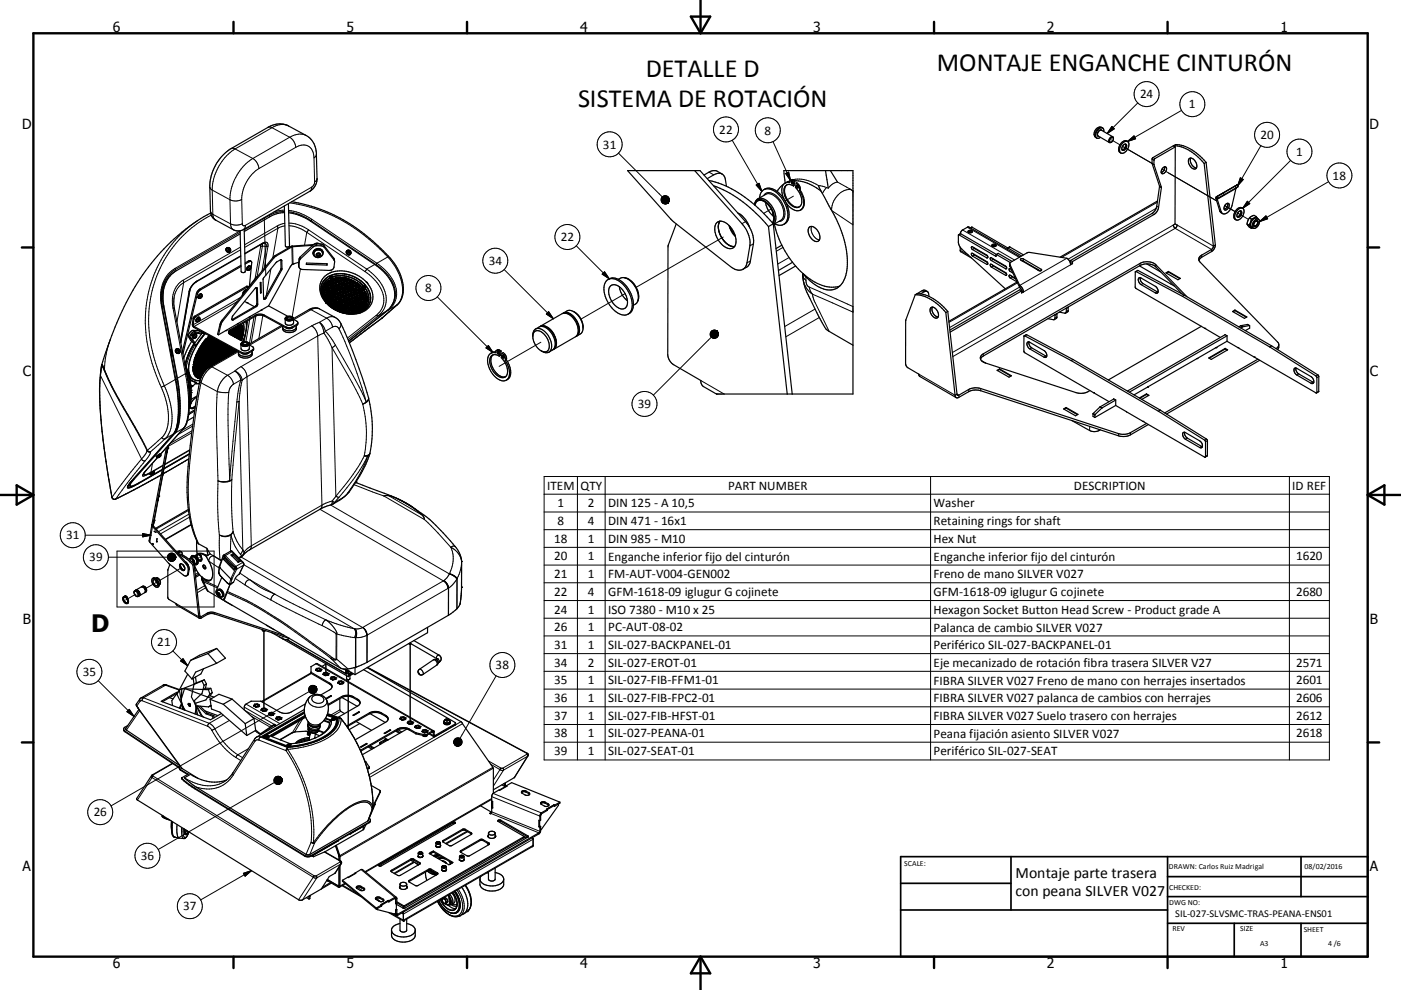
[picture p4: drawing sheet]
<svg xmlns="http://www.w3.org/2000/svg" width="420mm" height="297mm" viewBox="0 0 420 297" stroke-linecap="round" stroke-linejoin="round" font-family="sans-serif">
<defs><g id="words">
<g font-size="7.9">
<text x="193.6" y="23.1">DETALLE D</text>
<text x="280.8" y="21.4">MONTAJE ENGANCHE CINTURÓN</text>
<text x="173.3" y="32.2">SISTEMA DE ROTACIÓN</text>
</g>
<text font-size="7.2" x="27.3" y="189.7">D</text>
<g font-size="4.7">
<text x="304.5" y="263.4">Montaje parte trasera</text>
<text x="304.5" y="268.8">con peana SILVER V027</text>
</g>
<g font-size="4.2">
<text x="33.9" y="9.6">6</text>
<text x="103.9" y="9.6">5</text>
<text x="173.9" y="9.6">4</text>
<text x="243.8" y="9.6">3</text>
<text x="313.9" y="9.6">2</text>
<text x="383.9" y="9.6">1</text>
<text x="6.7" y="38.7">D</text>
<text x="410.5" y="38.7">D</text>
<text x="6.9" y="112.9">C</text>
<text x="410.7" y="112.9">C</text>
<text x="6.9" y="187.1">B</text>
<text x="410.7" y="187.1">B</text>
<text x="6.8" y="261.4">A</text>
<text x="410.7" y="261.4">A</text>
<text x="33.9" y="290.4">6</text>
<text x="103.9" y="290.4">5</text>
<text x="173.9" y="290.4">4</text>
<text x="243.8" y="290.4">3</text>
<text x="313.9" y="290.4">2</text>
<text x="383.9" y="290.4">1</text>
</g>
<g font-size="3.9">
<text x="341.8" y="29.5">24</text>
<text x="356.4" y="32.5">1</text>
<text x="215.6" y="40.1">22</text>
<text x="229.2" y="40.4">8</text>
<text x="377.9" y="41.7">20</text>
<text x="180.8" y="44.6">31</text>
<text x="388.6" y="46.7">1</text>
<text x="399.5" y="53.9">18</text>
<text x="168.1" y="72.4">22</text>
<text x="146.6" y="79.5">34</text>
<text x="127.5" y="87.7">8</text>
<text x="191.3" y="122.4">39</text>
<text x="164.1" y="146.9">ITEM</text>
<text x="174.1" y="146.9">QTY</text>
<text x="218.3" y="146.9">PART NUMBER</text>
<text x="322" y="146.9">DESCRIPTION</text>
<text x="387.4" y="146.9">ID REF</text>
<text x="167.1" y="152.1">1</text>
<text x="176.3" y="152.1">2</text>
<text x="182.4" y="152.1">DIN 125 - A 10,5</text>
<text x="279.9" y="152.2">Washer</text>
<text x="19.8" y="161.8">31</text>
<text x="167.1" y="157.5">8</text>
<text x="176.3" y="157.5">4</text>
<text x="182.4" y="157.5">DIN 471 - 16x1</text>
<text x="279.9" y="157.6">Retaining rings for shaft</text>
<text x="166.1" y="162.8">18</text>
<text x="176.3" y="162.8">1</text>
<text x="182.4" y="162.8">DIN 985 - M10</text>
<text x="279.9" y="162.8">Hex Nut</text>
<text x="26.8" y="168.4">39</text>
<text x="166.1" y="168.1">20</text>
<text x="166.1" y="173.5">21</text>
<text x="176.3" y="168.1">1</text>
<text x="176.3" y="173.5">1</text>
<text x="182.4" y="168.2">Enganche inferior fijo del cinturón</text>
<text x="182.4" y="173.5">FM-AUT-V004-GEN002</text>
<text x="279.9" y="168.2">Enganche inferior fijo del cinturón</text>
<text x="279.9" y="173.5">Freno de mano SILVER V027</text>
<text x="388.6" y="168.1">1620</text>
<text x="166.1" y="178.7">22</text>
<text x="176.3" y="178.7">4</text>
<text x="182.4" y="178.8">GFM-1618-09 iglugur G cojinete</text>
<text x="279.9" y="178.8">GFM-1618-09 iglugur G cojinete</text>
<text x="388.6" y="178.7">2680</text>
<text x="166.1" y="184.1">24</text>
<text x="176.3" y="184.1">1</text>
<text x="182.4" y="184.1">ISO 7380 - M10 x 25</text>
<text x="279.9" y="184.1">Hexagon Socket Button Head Screw - Product grade A</text>
<text x="166.1" y="189.4">26</text>
<text x="176.3" y="189.4">1</text>
<text x="182.4" y="189.4">PC-AUT-08-02</text>
<text x="279.9" y="189.5">Palanca de cambio SILVER V027</text>
<text x="47.2" y="193.9">21</text>
<text x="166.1" y="194.7">31</text>
<text x="176.3" y="194.7">1</text>
<text x="182.4" y="194.7">SIL-027-BACKPANEL-01</text>
<text x="279.9" y="194.8">Periférico SIL-027-BACKPANEL-01</text>
<text x="24.8" y="202.8">35</text>
<text x="148.6" y="200.7">38</text>
<text x="166.1" y="200">34</text>
<text x="176.3" y="200">2</text>
<text x="182.4" y="200">SIL-027-EROT-01</text>
<text x="279.9" y="200.1">Eje mecanizado de rotación fibra trasera SILVER V27</text>
<text x="388.6" y="200">2571</text>
<text x="166.1" y="205.3">35</text>
<text x="176.3" y="205.3">1</text>
<text x="182.4" y="205.3">SIL-027-FIB-FFM1-01</text>
<text x="279.9" y="205.4">FIBRA SILVER V027 Freno de mano con herrajes insertados</text>
<text x="388.6" y="205.3">2601</text>
<text x="166.1" y="210.7">36</text>
<text x="166.1" y="216">37</text>
<text x="176.3" y="210.7">1</text>
<text x="176.3" y="215.9">1</text>
<text x="182.4" y="210.7">SIL-027-FIB-FPC2-01</text>
<text x="182.4" y="216">SIL-027-FIB-HFST-01</text>
<text x="279.9" y="210.7">FIBRA SILVER V027 palanca de cambios con herrajes</text>
<text x="388.6" y="210.7">2606</text>
<text x="388.6" y="216">2612</text>
<text x="166.1" y="221.2">38</text>
<text x="176.3" y="221.2">1</text>
<text x="182.4" y="221.2">SIL-027-PEANA-01</text>
<text x="279.9" y="216.1">FIBRA SILVER V027 Suelo trasero con herrajes</text>
<text x="279.9" y="221.3">Peana fijación asiento SILVER V027</text>
<text x="388.6" y="221.2">2618</text>
<text x="166.1" y="226.6">39</text>
<text x="176.3" y="226.6">1</text>
<text x="182.4" y="226.6">SIL-027-SEAT-01</text>
<text x="279.9" y="226.7">Periférico SIL-027-SEAT</text>
<text x="28.1" y="244.9">26</text>
<text x="42.2" y="258">36</text>
<text x="54.9" y="273.1">37</text>
</g>
<text font-size="3.1" x="352.3" y="275.3">SIL-027-SLVSMC-TRAS-PEANA-ENS01</text>
<g font-size="2.4">
<text x="271.1" y="259.7">SCALE:</text>
<text x="350.4" y="260.8">DRAWN: Carlos Ruiz Madrigal</text>
<text x="391.1" y="260.6">08/02/2016</text>
<text x="350.5" y="267">CHECKED:</text>
<text x="350.5" y="271.4">DWG NO:</text>
<text x="351.5" y="279.3">REV</text>
<text x="371.9" y="279.4">SIZE</text>
<text x="390.9" y="279.6">SHEET</text>
<text x="377.8" y="283.9">A3</text>
<text x="398.2" y="283.8">4 /6</text>
</g>
</g></defs>
<g fill="none" stroke="#000" stroke-width=".3">
<path d="M80.3 38.2l.5-.1 .7 .2M81.5 38.3l-11 6.4M81.5 38.3l5.3 2.9M86.5 37.8a5 5 0 0 0-5 .5M330.3 39.1a1.13 1.13 0 0 0-1 1.7M330.4 38.3a2.02 2.02 0 0 0-1.8 3M330.4 39.2a1.07 1.07 0 0 0-1.2 .2 1.07 1.07 0 0 0-.2 1.2l.4 .3M333.4 37.9l.7 .7-2.2 1.5zM341.1 30.9l-9.2 9.2M354.2 33.1l-16.1 9.3M62.9 56.1l.3 .6 .4 .3M63.6 57l.2 7.3"/>
<path d="M63.6 57l5.3 2.9M68.9 59.9l.2 7.3M69.3 44.6l.7-.1 .5 .2M70.5 44.7a15.2 15.2 0 0 0-6.9 12.3M70.5 44.7l5.3 2.9M72.5 59.8l-.3 .2a4 4 0 0 1-3.3-.1M72.5 59.8l.1 7.3M75.8 47.6a15.2 15.2 0 0 0-6.9 12.3M75.8 47.6a4 4 0 0 1 1.8 3M77.6 50.6a11.5 11.5 0 0 0-5.1 9.2M86.8 41.2l-11 6.4M86.8 41.2a4 4 0 0 1 1.9 3"/>
<path d="M88.7 44.2l-11.1 6.4M88.7 44.2a3.4 3.4 0 0 1 3.8-.3 3.4 3.4 0 0 1 1.6 3.4M91.8 40.7a5 5 0 0 0-5 .5M93.5 56.1l-.2 .8-.4 .5M94.1 47.3l.2 7.3M94.3 54.6l-.1 .7-.6 .7-20 11.6M94.9 46.3l-.2 .6-.6 .4M95.1 53.6l-.1 .4-.7 .6M185.4 45.9l13.1 13.2M212.6 51.6l1.4 .9M219.5 42.1l8.9 15.3M226.7 55.5l.9-.5 .8 2.4z"/>
<path d="M229 58.7a2.32 2.32 0 0 1 3.7 .1 6.6 6.6 0 0 1 2.3 6.7l-.6 .7-.9 .3M229.6 58.3a3.6 3.6 0 0 1 4 2 4.7 4.7 0 0 1 .7 5.6l-.2 .2M231.7 42.5l5.3 11.6M235.5 52l.9-.4 .6 2.5zM235.9 55.5a3.9 3.9 0 0 0 .6 5.1 2.95 2.95 0 0 0 3.2 1.4M236.4 54.5l-.2 .1h.5M237 54.2l-.8 .3M237.4 54.4l.4 .6M237.8 53.9a10 10 0 0 1 7.6 1.8l2.4 .6M237.9 58.9l-2.5 1.4M238 54l-.3 .2M238.3 54.2l-.2 1.5"/>
<path d="M238.9 54.8l.5 .5M239 55.6l.4 .7M239.4 55.3l-.3 .1M239.4 55.3l.5 .8v.6M239.9 56.7l-.2 .1M239.9 56.7v.3a5.3 5.3 0 0 1 .8 5.5l-.5 .4M247.8 56.3l.5 .1a4.6 4.6 0 0 1 2.8-1.8l3.7 2.1M247.8 56.3l-1.2 1.7M254.8 56.7l.3 .2M254.8 56.7l.9 .5M255.1 56.9l.6 .4M255.1 56.9a6 6 0 0 0-5.8 6.3l6.4 4.2"/>
<path d="M333.2 42l2.6 1.4M336.5 43.9l8.9 5.1M336.9 44.1l8.5 4.9M338.1 42.4l1.9-1.6 .5 .8zM345.4 49l.6 .3M345.4 47.8l.6 .3M345.4 49.1l.6 .3M345.7 47.3l.6 .3M347.6 55.8l.6 .4M347.6 56l.6 .3M348.4 50.8l.7 .4M349.5 51.4l15.3 8.9"/>
<path d="M364.8 59l.3 .5M366.8 57.9l.3 .5M370.3 55.8l.3 .5M370.5 55.7l-5.8 3.4M370.5 56.6l-5.6 3.2M371.9 53.3l.8 .6-1.6 1.9zM378 43.7l-6.9 12.1M387 48.1l-14.4 14.4M398.3 54.5l-20.7 12M59.3 66.2a36.8 36.8 0 0 0-14 41.9l1.6 4.5 1.5 3.6M63.1 63.3l.1 .5 .6 .5M63.3 64.5a35.7 35.7 0 0 0-17.4 41.6 57.6 57.6 0 0 0 3.4 9.7"/>
<path d="M63.8 64.3l.3 1.2 .6 .5M63.8 64.3l5.3 2.9M68.1 74.4a.67 .67 0 0 0 0 .9 .67 .67 0 0 0 .8 .1M69.1 67.2l.2 .9 .7 .8M72 69.3l-19.5 11.2M72 69.7l-19.4 11.2M72.1 74.1l-17.2 10M72.1 74.9l-17 9.9M72.2 76.7l-13.2 7.6M72.6 67.1a4 4 0 0 1-3.5 .1M72.6 67.1a.55 .55 0 0 0 .3 .6 .55 .55 0 0 0 .7-.1M73.6 67.6l-.2 .8-.3 .4"/>
<path d="M74.5 78.3l.2 .2M75 80l-.7 .4-.1 .6M78 73.5l.1 .4M78.1 73.9l-1.6 9.7M78.5 73.2l.2 .6M78.7 73.8l-1.6 9.3M78.7 73.8l-.6 .1M78.7 73.8l1.1 .1M78.7 73l-.2 .2M78.7 73l-5.3 3M78.7 73a.95 .95 0 0 1 1.2-.3 .95 .95 0 0 1 .4 1.1M79 73a.69 .69 0 0 1 .7 .2 .69 .69 0 0 1 .1 .7"/>
<path d="M79.2 65.3l.5 17.4M79.8 73.9l-1.3 7.4M80.3 73.8l-.5 .1M80.3 73.8l-1.1 6.7M80.8 64.4v.2M80.8 64.6l-7.6 4.4M80.8 64.6l-.1 .5M81.8 77.2l.3 .2M82.5 76.7l.2 .1M83.1 67.8l.2 .7M83.1 67.8l-9.8 5.6M83.3 68.5l-9.9 5.7"/>
<path d="M83.3 68.5l-1.5 8.8M84.2 78.1l.3 .1M85.3 63l-3.1 .6M85.3 63.5l-2.7 .3-1.8 .8M85.4 67l-2.3 .8M85.4 67.8l-2.1 .7M86.5 63.1a15.1 15.1 0 0 1 7 2.7M86.5 63.5a15.4 15.4 0 0 1 6.7 2.7M86.6 66.9a10.9 10.9 0 0 1 5.9 2M86.6 67.7a10.2 10.2 0 0 1 5.4 2M86.9 60.9a48.2 48.2 0 0 1 27.8 14.6l1.6 1.6M87.3 73.9l.2 .2 .1 5.2"/>
<path d="M87.7 73.8l.2 5.4M89.5 79.2l.1 .6M89.7 77.7l.1 .6M90 77.1l.1 .5M92 69.7l17.4 11.8M92 69.7l-.7 3.9M92.5 68.9l-.5 .8M92.5 68.9l17.4 11.8M93.2 66.2l19.5 13.2M93.2 66.2v.2M93.5 65.8l-.3 .4M93.5 65.8l19.5 13.2"/>
<path d="M93.8 73.5l.1 .6M94.8 73.2l.1 .5M96.2 73.2l.1 .5M96.7 75.9a1.33 1.33 0 0 0-1.5-.9 1.33 1.33 0 0 0-1.1 1.3M97.1 73.6l.1 .6M100 77.4l.1 .6M104.2 75.2a.66 .66 0 0 0 0 .9 .66 .66 0 0 0 .8 .1M112.4 79.4l-2.5 1.3M112.7 79.4a11.1 11.1 0 0 1 5.8 9.4l-.4 1.6-.5 1M113 79l-.3 .4M113 79a11.8 11.8 0 0 1 5.9 9.4 6.1 6.1 0 0 1-2.4 4.6M116.3 77.1l-3.3 1.9"/>
<path d="M116.3 77.1a14.4 14.4 0 0 1 4.2 11.8 4.9 4.9 0 0 1-1.5 2.6M116.5 76.9h.1M116.5 76.9l-.2 .2M172.8 73.7l9.9 9.9M216.8 71.1l-26.1 15.1M223.5 66.5l-1.1 .6M225 78.3l-1.1 .6M225.9 73.2l-1.1 .6M231.2 62.7l-2.3 1.3M234.7 74.2l-2 1.2M236.6 77.3l-3.4 1.9M243.3 67.9a3.4 3.4 0 0 0 2.4 4.1"/>
<path d="M287.9 75.1l2.4 1.4M288 70.1l-.5 .3M288.6 69l15.6 9M290 68.2l15.6 9M291.4 68.2l-.4 .2M292.1 74.6l-.5 .3M292.1 76.5l-.5 .3M296.2 77.1l-.4 .2M296.2 79.1l-.4 .2M297.8 77.8l-.6 .4M297.8 79.8l-.6 .3M298.6 76.8l-.1 .1"/>
<path d="M299.3 76.1l-.5 .3M302.7 79.3v.6M302.7 74.1l-.5 .3M306.8 77.6v.7M319.9 77.5l-14.2 8.1M321 79.4l-14.2 8.2M341.8 79v.7M345.4 64l.6 .4M346.5 79.4v.7M346.6 62.5l-26.4 15.3M346.8 61.9l.6 .3M347 60.7l-28.7 16.5"/>
<path d="M351.8 67.5l-66.3 38.3M352.9 67.5l10.9 6.3M360.3 76.5v.7M363.2 75.5v-.7l-10.9-6.3-66.7 38.5M365.7 63.3l.4 .2M367.2 61.7l3.1 1.8M371.4 64.1l-.3-.2 3.2 1.9M374 60.4l.7 .7-2.1 1.4zM377.6 66.5l1.9-1.7 .5 .8zM48.4 91.8l.2 .1M48.4 91.8l4.1 22.1M49.1 91.7l-.1 .4"/>
<path d="M49.9 84.5a10.9 10.9 0 0 0-1.3 7.6M51.9 92.4l.4 .2M51.9 92.4l3.7 19.7M52.3 81.6a8.5 8.5 0 0 0-3.8 5.8M52.5 80.5l.1 .4M52.5 80.5a10.2 10.2 0 0 0-4.1 11.3M52.6 80.9a8.6 8.6 0 0 0-4.1 6.2M52.6 80.9l-.1 .6M54.9 84.1l.2 .7M54.9 84.1a7.5 7.5 0 0 0-3 8.3M55.1 84.8a6 6 0 0 0-2.9 4.4M55.1 84.8l-2.1 11.8"/>
<path d="M56.6 87.5l-2.5 14.8M56.9 87.3l-.3 .2M57 86.9l-2.8 15.9M57.9 95.6l.2 .2M57.9 99.1l.4 .3M58.4 94.8l.3 .3M58.9 88.1l.3 .2M59 84.3l-.2 .3M59 84.3l-1.6 1.6-.8 1.6M59.7 95.8l.2 .2-.4 .4zM59.8 95.4l-.7 .4-.1 .6M59.9 86.7l.3 .2"/>
<path d="M60 89.3v.1M60.2 89l.2-.2a.25 .25 0 0 1 0 .4 .25 .25 0 0 1-.4 0zM60.5 88.4l-.8 .4-.1 .6M60.6 99.8h.1M60.7 99.8l.3 .1M60.8 99.7l-.1 .1M61 99.9l.2 .1M61.1 99.9h-.1M66 97.3l.2 .1M66.6 96.1l.2 .1M69 98.9v.3M69.7 95.8l.3 .2"/>
<path d="M71.1 90.5l-12.9 7.4v.4M72.1 89.3l-14.2 8.1-.2-.1M72.9 97a7.5 7.5 0 0 1-.2 4M73 96.9a8.6 8.6 0 0 1-.6 5.2M73.5 87.4l-.3 .4M73.7 99.9l-.5 2.6M73.7 96.5a10.4 10.4 0 0 1-.9 5.9M73.9 85.9l.2 .2M74.3 96.2l-.4 2.5M74.8 80.5l.3-.1-.4 .6zM74.9 95.9l-1.2 6.6M76.2 95.1l-1.4 8.1"/>
<path d="M76.6 94.6v.3M76.6 91.9l.2 .1M76.7 94.8l-1.4 8.1M76.9 86.4l.2 .2M77 91.1l.3 .1M78.8 94.6l-1.2 7M79.2 94.5v.3M79.5 89.3l.3 .1M81.2 80.7l-1.4 8M84.2 80.9l.2 .2M84.3 80.5l.2 .1M84.7 97.8l-9.8 5.7"/>
<path d="M85.8 98.1v.3M87.6 98.1v.3M88.9 97.3v.3M90.1 80.7l-2.5 14.4M92.7 92.9h.5M93.2 92.9l-5.1 3M93.2 92.9l4.7 2.6M93.4 97.8l-21.2 12.2M93.4 97.8a4 4 0 0 1 1.9 3M95.7 96.7l-2.3 1.1M95.7 96.7a4.1 4.1 0 0 1 1.8 2.7M95.7 96.7l1.1 1.6 .3 1.7"/>
<path d="M95.8 92.7a2.65 2.65 0 0 0-2.6 .2M96.8 87.2v.2M96.9 88v.2M97 88.8l.1 .2M97.1 86l-.2 .8M97.1 100l-1.8 .8M97.1 100l2.5 4.3M97.3 89.5l.4 .8M97.5 99.4l-.4 .6M97.5 99.4l1.6 1.9 1.5 2.2M97.7 90.5l-.1 .1M97.7 90.5h-.1"/>
<path d="M97.7 90.5h.1M97.7 84.9l-.4 .7M97.7 90.5a.36 .36 0 0 0 .1 .4 .36 .36 0 0 0 .4 .1M97.9 95.5l-2.2 1.2M97.9 95.5a3.8 3.8 0 0 1 1.8 2.6M98.1 90.4l.3 .2M98.1 90.8l.7 .7M98.2 90.5l.2 .2M98.2 91h.1M98.3 84.4l-.2 .1M98.9 83l.3-.3 .4 .3M99 83h.6"/>
<path d="M99 83l-.1 .1M99 83.4h.1M99 83.4l.6 .1M99.1 83.9l-.4 .2M99.3 92l.3 .2M99.5 83.1a.29 .29 0 0 0-.4-.1 .29 .29 0 0 0-.1 .4M99.5 83.1h.1M99.6 83v.1M99.6 83.1h.1M99.6 83.1v.1M99.7 98.1l-2.2 1.3M99.7 98.1a1.32 1.32 0 0 1 1.9 .6"/>
<path d="M99.8 83.6l-.4 .2M100 92.5l1.5 .8M100.5 95.3a2.59 2.59 0 0 0-2.6 .2M100.6 83.4l-.4 .1M101.4 86.4v.2M101.5 83.3h-.3M101.6 98.7l.6 1.2a151.9 151.9 0 0 1 7.6 20.7M101.8 93.4l.5 .2M102 83.2l.4 .1M102.1 97l.1 .6-.6 1.1M102.7 83.3h.4M103 93.8h.2"/>
<path d="M103.7 83.4l.2 .1M103.8 93.9l.4 .1M104.5 94h.4M104.6 83.7l.5 .1M105.4 84l1.5 .7M105.4 94h.3M106.2 87.7v.1M106.7 93.8l-.4 .1M107.3 85l.3 .2M107.5 93.5l.1 .1M107.5 93.2v.1M107.6 93.5l-.5 .2"/>
<path d="M107.7 93.1l-.2 .1M108.1 93.4a.32 .32 0 0 1-.1 .4 .32 .32 0 0 1-.5-.1M108.1 85.7l.7 .7M108.2 93.4h.1M108.2 93.4v.1M108.2 93.1l-.3 .2M108.2 93.5v.1M108.2 93.5h.1M108.2 93.6v.1M108.3 93.5v.1M108.8 86l.5 .3M108.8 92.7l-.2 .1"/>
<path d="M108.9 85.8l.6 .3M108.9 85.8h.1M109 85.7l.5 .4M109 85.7l-.1 .1M109.2 86.9l.4 .8M109.3 86.3h.1M109.4 81.5a10.7 10.7 0 0 1 5.6 9.2 5.9 5.9 0 0 1-2.2 3.9M109.5 85.6h.1M109.5 86.1l-.2 .2M109.5 85.6l-.5 .1M109.5 85.6v.5M109.6 91.7l-.4 .6"/>
<path d="M109.8 88.2l.1 .3M109.9 80.7l-.5 .8M109.9 80.7a11.5 11.5 0 0 1 5.9 9.9 6.2 6.2 0 0 1-2.4 4.2M110 90.5l-.2 .7M110 89l.1 .2M110.1 89.8v.2M112.8 94.6l.6 .2M112.8 94.6l-8.6 6.8M113.4 94.8l-9 7.1M114.5 95.5l-9.7 7.3M114.5 95.5h.1M114.6 95.4l-.1 .1"/>
<path d="M115.9 93.3l-2.5 1.5M116.3 93h.2M116.5 93l-11.9 9.4M119 91.5l-2.5 1.5M119 91.5l-4.5 4M119 91.5h.1M131.1 89.1l16.7 16.7M151.1 80.9l14.8 14.7M164.5 93.5l1.4 2.1-2.1-1.4zM180.5 82.2l.7-.7 1.5 2.1zM187.4 88.1l-13.2 7.6M241.6 84.1l-.7-.8-.2-.9a6.8 6.8 0 0 0 2.9 5.9"/>
<path d="M241.6 84.1l.3 1.4 .7 .6M241.6 83.1v1M242.6 86.1l13.1 5.9M242.6 86.1l.4 1.2 .6 1M243.6 88.3l12.1 5.3M243.6 88.3l.6 2 4.4 9.1M244.4 92.7l-9.1 5.3M245.6 95.3l-10 5.7M276.5 87.2l.5 .4M301.8 80.4l-.3 .2M301.8 82.4l-.3 .2M303.4 81.2l-.5 .2"/>
<path d="M303.4 83.1l-.5 .3M305.1 84.9l-20.6 11.8M305.6 86.2l-20.9 12.1M311.6 81.1l-.2 .1M312.1 80.8v.4M316.9 94.2l-.6 .3M316.9 95.1l-.6 .3M320.2 92.3l-.5 .3M320.2 93.1l-.5 .4M341.2 81.2l-.6 .3M342.7 85.1l-.6 .3M346.9 87.5l-.5 .4"/>
<path d="M371.9 97.7l.6 .4M372 97.7l.6 .3M374 97.3l.6 .4M30.1 112.4v.3M30.1 112.7a130.7 130.7 0 0 0 2.1 28.4l1.4 8.1M30.1 112.7l12.3 25M30.6 109.4h.1M30.6 109.4l-.1 .1M30.6 109.4l.7 1.5M30.8 110.1l-.3-.2-.4 2.8M31.3 110.9v.4M31.3 110.9l3.1 6.6 7.2 12.5 2.6 5.1"/>
<path d="M33 101.9a28 28 0 0 0-1.7 9M48.4 116.2a18.9 18.9 0 0 1 1.5 13l-1.4 2.1M49.3 115.8l-.9 .4M49.3 115.8a18.7 18.7 0 0 1 1.5 14l-1.3 1.9M52.5 113.9a33.8 33.8 0 0 1 .2 15.1l-.8 1.2M52.5 113.9l-3.2 1.9M52.9 104.8a.66 .66 0 0 0 .1 .8 .66 .66 0 0 0 .8 .1M53.1 113.7l-.6 .2M55.6 112.1l.4 .2M55.6 112.1l.1 .9a34.9 34.9 0 0 1 .4 13.1l-.5 1.4-.6 1M55.6 112.1l-2.4 1.4M56.5 101l.4 .4"/>
<path d="M56.7 116.1v.1M56.7 116.1h.1M56.7 116.2h.1M56.9 115.7l.1 .1M56.9 115.7l-.2 .4M57 115.8v.7l-.2-.3M57.3 114l1.4 .7M57.5 100.7h.1M57.5 100.6l.3 .2M58.1 103.1l.1 .1M58.2 103.2l-.8 1.4a17 17 0 0 0-1.8 5.2M58.2 103.2l.3 .3"/>
<path d="M58.5 103.5a16.5 16.5 0 0 0-2.6 6.8M58.5 103.5l.1 .1M58.6 100.9l.1-.1a.24 .24 0 0 1 .1 .3 .24 .24 0 0 1-.4 .1zM58.6 115h1.2M58.8 100.4v-.1a.92 .92 0 0 0-.8 1.1M59.9 114.4l.4 .4M60.3 114.8l-1.7 9.9a146.1 146.1 0 0 0-2.1 25.2l1 7.1 .9 3.3 1.2 2.9M60.3 114.8l4.9 2.7M61.5 100.1a17.1 17.1 0 0 0-5 11.3 2.91 2.91 0 0 0 3.4 2.8M61.6 100.1a16.4 16.4 0 0 0-4.9 11.5 2.85 2.85 0 0 0 3.3 2.6M63 110l.6 .1M63.6 110.1l-1.4 1.1-.9 1.2-1 2.4"/>
<path d="M63.6 110.1l4.6 2.5M65.2 117.5l1.7 .3 1.7-.1M65.2 117.5a163.7 163.7 0 0 0 0 21.9l.2 4.9M68.2 112.6a6.9 6.9 0 0 0-3 4.9M68.2 112.6a3.8 3.8 0 0 1 1.8 2.7M68.6 117.7a164.6 164.6 0 0 0 .1 21.6l.2 4.9M70 115.3l-1.1 1.1-.3 1.3M70.4 111.3l-2.2 1.3M70.4 111.3a3.3 3.3 0 0 1 2.2 2.8M70.4 111.3a4 4 0 0 1 1.8 2.7M71.5 105.5l-7.9 4.6M72.2 114l-2.2 1.3"/>
<path d="M72.2 114l.4 .1M72.2 114l-.8 3.3-.4 3.3M72.2 110l-1.8 1.3M72.2 110a3.8 3.8 0 0 1 1.8 3M72.6 105.8v.3M72.6 114.1l-.9 6.3M74 113l-1.4 1.1M74 113l1.3 50.8M74.4 105.7v.4M75.7 105v.3M95.3 100.8l-21.3 12.2M95.3 100.8l1.2 50.7"/>
<path d="M99.6 104.3l6 10.5 3.2 6.5M99.6 104.3l1.1 44.6M100.6 103.5l-1 .8M100.6 103.5a152.4 152.4 0 0 1 9.2 17.1M110.5 119.3l-.1 .6-.6 .7M110.5 119.4a1.96 1.96 0 0 1-1.7 1.9M145.7 104.4l.7-.7 1.4 2.1zM149.8 105l-.4 .2M151.3 106.2l-.4 .2M151.4 108.9l-1.8 1M151.9 107.7l-.4 .2M162.2 102.7l-10.1 5.8"/>
<path d="M210.1 114.2l7 4M213.3 101.2l-17.4 17.3M275.5 112.2l10.8 6.4M286.9 118.2l.6 .3v.7M290.4 116.8v.7M294 116.6v.6M294.8 106.2v.6M307.8 100.4l-.6 .4M309.3 104.3l-.6 .4M313.5 106.8l-.5 .3M389.4 112.2l-.6 .3M393.6 114.6l-.6 .4"/>
<path d="M395.1 112.5l-.5 .3M395.4 117.4l-.6 .3M395.4 113l-.6 .3M42.2 131.5l1.9 3.7M42.4 137.7l.6 .6 .6-.1M42.4 137.7l-4.8 6-4 5.5M43.6 138.2l-5.4 6.7-3.5 4.8M44.1 135.2l.4 .4h.5M44.1 135.2l-.5 1-1.2 1.5M44.2 135.1l-.1 .1M44.2 135.1l.7 .5M45 135.6h-.2"/>
<path d="M45.2 135.5l-.2 .1M45.2 135.5l-.4 1.1-1.2 1.6M45.7 139l-.4 2.7M47.2 137.3l-3.5 4M47.5 137.2h.1M48 136.9h.1M48 136.9l-.5 .3M48.1 136.9l-.5 .3M48.2 136.4l-1.1 .7M48.5 131.3l.4 .4h.6M48.5 131.3l-4.3 3.8M48.9 139.7l-5 2.9-1.1 .2"/>
<path d="M48.9 139.6l-3.6 2.1M49.5 131.7l-4.3 3.8M51.9 130.2l-2.4 1.5M51.9 130.2l-12.5 14.1M52 130.2h-.1M53.1 128.2l-.2 .2M55 128.5l-6.9 7.7M55 128.5l-2.5 1.4M55.2 128.3l-.2 .2M56.6 124.2l.1 .1M56.6 137.7l-7.7 4.5M56.7 136.3l-7.5 4.4"/>
<path d="M56.7 136.2l-7.5 4.4M56.9 135.1l-7.5 4.3M56.9 134.9l-7.5 4.4M57.5 129.9l-7.1 4M57.6 129.2l-6.6 3.8M57.7 127.8l-4.3 2.6M57.8 127.2l-3.4 2M71 120.6l-2.1 23.6M71.7 120.4l-.7 .2M71.7 120.4l-2.2 23.5M71.7 120.4l1.1 44.6M108.8 121.3a35.6 35.6 0 0 1 .4 15.5"/>
<path d="M109.2 136.8h1M109.2 136.8a57.9 57.9 0 0 1-8.5 12.1M109.8 120.6l-1 .7M110.2 136.8a33.2 33.2 0 0 1-4.1 8.4l-1.8 2.7M110.2 136.8l-2.8 4.9-5.8 7.5M110.9 136.2l-.7 .6M110.9 135.9a1.67 1.67 0 0 1-1.7 .9M326.7 127.9v1.3M327.7 124.2l.5 .3M327.8 124l.6 .3M329.5 128.8v.4M329.9 122.1l.5 .3-.6-.3"/>
<path d="M335.3 130.1v.6M338.9 129.8v.7M356 131.5l-.6 .3M360.2 133.9l-.6 .3M361.7 131.7l-.5 .4M362 136.6l-.6 .4M362 132.2l-.6 .3M33.6 149.2h.1M33.6 149.2l.5 .6 .6-.1M34.7 149.7l-.1 .1M39.1 144.7h.1M39.4 144.3l-.7 .9a.9 .9 0 0 0-.3 1.2l.9-.2 2.2-1.1"/>
<path d="M39.5 144.3h-.1M40.2 143.5l-.1 .4M41.5 145.1h.1M41.5 145v.1M41.5 145l-1.8 1a.93 .93 0 0 1-1.3 0v-.1M41.5 144.9v.1M42.8 142.8h.1M43.7 141.3l-.7 .9-.2 .6M43.8 141.1l-.1 .2M45.3 141.7l-.2 .2M45.3 141.7l-1 .4a.79 .79 0 0 1-1.2 0M45.6 142.5h.1"/>
<path d="M45.6 142.4l.6-.3zM45.7 157.9l-.8 4.8M45.9 157.4v.1M46.2 141.6h.1M46.2 141.6l-1 .8M48.4 142.5l-13.7 7.2M48.6 141l-7.1 4.1M48.6 140.9l-7.1 4.1M56.5 153.1l-9.7 5.6M56.7 154.2l-9.2 5.3M56.8 155.2l-8.7 5M57.3 157.3l-7.7 4.5"/>
<path d="M65.4 144.3l.2 .1M65.4 144.3l-.1 7.5 .5 8.7M68.9 144.2a5.8 5.8 0 0 1-3.3 .2M69.5 143.9l-.6 .3M69.5 143.9a4.2 4.2 0 0 1-3.9 .5M69.5 143.9a109.7 109.7 0 0 0 .4 15.6M69.9 159.5a3.1 3.1 0 0 1-4.1 1M69.9 159.5l-.7 1M69.9 159.5l1.2 2.9 1.7 2.6M95.9 152.8l37 21.5M96.5 151.5l-.1 .8-.4 .4M96.5 151.5l-21.2 12.3"/>
<path d="M99.1 151.5l35.6 20.7M99.6 150.3l-3.1 1.2M99.6 150.3l.7 .5M99.6 150.3l-.1 .9-.3 .3M100.3 150.8l-.4 .4M100.7 148.9l.9 .3M100.7 148.9l-1.1 1.4M101.6 149.2l-1.3 1.6M102.6 149.6l-.7 .4M102.8 149.3l-.2 .3M102.8 149.3l-2.5 1.5M104.3 147.9l-1.5 1.4"/>
<path d="M104.7 147.6l-.4 .3M104.7 147.6l-2.1 2M104.8 147.5l-.1 .1M106.2 145.4l8.8 3.4 12.3 7.1 3 3 4.8 5.3M116.5 148.7l10.2 5.9M118.8 149.5l4.2 2.3M123 151.8l1.4 .9M123.1 151.8h-.1M163.1 143h235.5v85h-235.5zM163.1 148.3h235.5M163.1 153.6h235.5M163.1 158.9h235.5"/>
<path d="M173.1 143v85M181.4 143v85M279 143v85M386.6 143v85M25.6 160.6h19.7M32.5 167.2h17.7M35.1 165.3h29.1v16.8h-29.1zM37.7 178.8h-.1M38.1 179.1l-.1 .1M38.1 179.8l-.4 .2M38.2 179.5h-.1M40.8 178.2l-2.5 1.5"/>
<path d="M42.8 160.1l2.5 .5-2.5 .5zM47.1 174.6l-3.3 1.9M53.4 165.5l.3 .2M54.5 170.3l-6.6 3.8M56.1 169.2l-.2 .1M56.5 172.1l-.3 .2M56.7 170.8l-.3 .2M57.5 167.2a1.19 1.19 0 0 1 1.6 1.4l-.3 .5M57.6 167.1a1.3 1.3 0 0 1 1.2 2M58 168.2l-.5 .3M58.8 169.1h-.2M58.9 171.1l-.5 .3"/>
<path d="M59.2 166.4a1.13 1.13 0 0 0 1 1.7M59.3 166.2h.1M59.4 171.9l-.8 .4M59.5 166.1l-.2 .1M59.6 166.1v.1M59.6 166.2l.1 .1M59.7 166h.9l1.6 .6M59.7 167.3l-.6 .3M59.7 166v.1M59.8 166.1h.1M59.8 166.1v.4M60 166.2l.1 .1"/>
<path d="M60 166.5h.1M60 166.5l.1 .1M60.1 166.3l.1 .5a1.15 1.15 0 0 1 .1 1.5M60.1 166.3l-.1 .1M60.2 166.7v.1M60.7 173.6l-.3-.4 .1 .5 .5 .8M60.7 173.3l.2 .8M60.9 174.1l.1 .4M60.9 174.1l4.4 2M61 174.5l.1 .1M61.1 169.5a.84 .84 0 0 0 .6 1M61.1 174.6l1.3 2.8"/>
<path d="M61.1 174.6l4.1 1.8M61.3 175.7l-2.2 1.3M61.6 176.4l-2.4 1.4M62.2 166.6l-.3 .5M62.2 166.6l.8-.4 .9 .5M63.9 166.7l.1 .1M63.9 166.7l2 1.2M64 166.8a1.53 1.53 0 0 0-1.4 1.5l3.1 2.1M64 166.8l2.3 1.5M65.2 177.8a.56 .56 0 0 1 .7 .3 .56 .56 0 0 1-.2 .7 .75 .75 0 0 1-.5-1zM65.4 177.1a1.26 1.26 0 0 1 1.1 1.9M65.8 160.5l.1 7.4"/>
<path d="M65.8 160.5a3.1 3.1 0 0 0 3.4 0M65.9 167.9l.5 .2M66.2 172.9v.1M66.2 172.9l1.9 1.9M66.9 166.7v.1M66.9 166.8v.1M66.9 166.9h.1M67 166.9h.3M67 166.9l-1.2 3.3-.2 1.6 .6 1.1M67.1 166.5l.5 .2M67.3 166.9l3.2 3.3M67.4 179.6l-.3 .1"/>
<path d="M67.6 166.7l3.1 3.2M67.6 166.7l-.3 .2M68.1 174.8h.1M68.1 177.8a72.5 72.5 0 0 1 10.7 5.4l7.6 4.9 12.7 9.4M68.2 177.4a76.2 76.2 0 0 1 11.3 5.8 267.8 267.8 0 0 1 20 14M68.2 177.4v.3M69 175.2l-.8 2.2M69.2 160.5l-.1 4.9 .5 .1M69.2 160.5l1.1 3.1 1.8 2.7M69.6 165.5l3.1 3.2M69.6 165.5l-2 1.2M69.7 165.5h-.1"/>
<path d="M69.7 165.5h.1M70.5 170.2l.1 .5M70.5 173.5l3 2M70.5 173.5l-.5 1.2M70.6 170.7l-1.4 3-.4 1.4-.7-.3M70.6 170.7h.4M70.7 169.9l.3 .8M70.7 169.9l-.2 .3M71 170.7l-1.5 3-.4 1.5M71.7 172.3l-1.2 1.2M71.7 172.2v.1M71.8 172.2h-.1"/>
<path d="M71.9 171.9l3 2M72.1 166.3l.5 .4M72.3 167.1l36.4 21.2M72.6 166.7l-1.1 .6M72.6 166.7l-.4 .5M72.7 168.7l.3 .9M72.7 168.7l-2 1.2M72.8 165l-.7 1.3M72.8 165l.4 .5M72.8 168.7h-.1M72.8 168.7h.1M73 169.6l-1.3 2.7"/>
<path d="M73 169.6l-2 1.1M73.1 169.5l-.1 .1M73.1 169.4l33 19.2M73.2 165.5l-.6 1.2M73.2 165.5l-.3 1M73.5 175.5l7.7 4.5M74.9 173.9l7.6 4.4M74.9 173.9a1.58 1.58 0 0 0-1.4 1.6M74.9 173.9l3.2 2.4 4.4 2M75.3 163.8l-.1 .7-.4 .5M75.3 163.8l-2.1 1.7M81.2 180l15.4 7.7"/>
<path d="M82.5 178.3a1.75 1.75 0 0 0-1.3 1.7M82.5 178.3l15.1 7.6M132.9 174.3a2.79 2.79 0 0 1 1.3 2.3M132.9 174.3l-24.2 13.9M133.1 174.2l.8 .8M133.1 174.2l-.2 .1M133.8 174.8l.2 .2M133.9 175l.5 1.5M134 175l.5 1.4M134.2 176.6l-24.1 13.9M134.4 176.5v8.1M134.4 176.5l-.2 .1"/>
<path d="M134.5 176.4v8.2M134.5 176.4l-.1 .1M134.7 172.2l.3 .1M134.7 172.2l-.7 1.1-.9 .9M134.7 172.1l.3 .1M134.7 172.1v.1M134.7 172.1l1.2 .5M135 172.3l.8 .4M135 172.2l.9 .4M135.1 164.2a9 9 0 0 1-.4 7.9M135.1 164.2a5.7 5.7 0 0 1 3.3 4.3M135.9 172.6l.4 .4"/>
<path d="M135.9 172.6l.9 .7M136.1 172.8l.3 .2M136.3 173l.6 .5M136.4 173l.4 .3M136.5 164l-.5-.2-.9 .4M136.8 173.3l.1 .2M136.8 173.3l.2 .3M136.9 173.5l.1 .2M136.9 173.5l.1 .1M137 173.7l-1.2 1.6-1.3 1.1M137 173.6v.1M137 173.6v9.1"/>
<path d="M137 173.6h.1M138.4 176.2h.1M138.4 176.2l-.5 5.1M138.4 168.5h.1M138.4 168.5a11.5 11.5 0 0 1-1.4 5.1M138.4 168.5v7.7M163.1 164.2h235.5M163.1 169.5h235.5M163.1 174.8h235.5M51.8 195.3l4.5 4.4M52.8 181.1l6.8 3.9M54.2 198.3l.7-.7 1.4 2.1z"/>
<path d="M59.9 184.8l.4 .2v.5M62.1 184v.4M64.4 183.8v.4M79.1 189.3v23.9M84.8 190.9v.7M86 191.8l17.6 10.2M86.6 191.4v.2M94.7 199.1l35 20.2 .2 .4 .3-.1M96.6 187.7l3.5 1.9 .7 .6M97.6 185.9l3.9 1.5 4.6 1.2M97.6 185.9l2.3 2.2 1 1.4 .1 .7M97.6 185.9l-.6 .7-.4 1.1"/>
<path d="M97.7 199.1v3.4M99.1 197.5l2.9 2.9M99.1 197.5l.8 .4h.9M99.5 197.2l-.4 .3M99.5 197.2l1.1 .7M100.6 197.9h.1M100.7 197.8v.1M100.7 197.8h.2M100.7 197.8h.1M100.8 190.2h.2M100.8 190.2l-.1 7.6M100.9 197.9h-.1"/>
<path d="M100.9 197.8l3.5 2.9M100.9 197.8v.1M101 190.2l5.3 1.1M101 190.2l-.1 7.6M106.1 188.6a2.36 2.36 0 0 1 .2 2.7M106.1 188.6l.2 .1M106.3 191.3h.3M106.3 188.7l.4 .3M106.6 191.3v8.9M106.6 189a2.83 2.83 0 0 1 0 2.3M106.7 189a2.62 2.62 0 0 1 0 2.3M106.7 191.3v8.9"/>
<path d="M106.7 191.3h-.1M108.7 188.3l.6 .6M108.7 188.3l-1.1 .4h-1.3M108.7 188.2l.5 .4M108.7 188.2v.1M109.2 188.6l.2 .3M109.2 188.6l.4 .5M109.3 188.9l.5 .8M109.4 188.9l.2 .2M109.6 189.1l.5 1.4M109.6 189.1l.2 .3M109.7 189.4l.1 .3"/>
<path d="M109.8 189.7l.2 .9M109.8 189.7l.2 9M110 190.6l-1.6 .6-1.7 .1M110.1 190.5v8.2M110.1 190.5l-.1 .1M123 193.2v23.9M129.9 198a1.12 1.12 0 0 1 1.1 1.5M131.6 196.5a.7 .7 0 0 0-.8 .7 .7 .7 0 0 0 .7 .7l.1 .8M163.1 180.2h235.5M163.1 185.5h235.5M163.1 190.8h235.5M163.1 196.1h235.5"/>
<path d="M29.4 204.2l10.8 10.7M37.4 219.3v.2M38.1 213.5l.7-.7 1.4 2.1zM40.9 211.1l.1 .7M41 211.9h.1M41 211.8l.4 .5M41 211.8v.1M41.4 212.4h.1M41.4 212.3l.4 .7M41.4 212.3v.1M41.8 213l12.8 17.6M41.8 213v.1"/>
<path d="M41.9 213.2l-4 5.8M41.9 209.7l.1 .7M42 210.4l-1 1.4M42.6 210.2l19.7 7.7M42.6 210.2l-.6 .2M43 209.4l19.7 7.6M43 209.4h-.7M43 209.4l-.4 .8M48.9 205.6h.7M49.6 205.6l4.1 1.4M49.6 205.6l-6.6 3.8M50 205.5l-.4 .1"/>
<path d="M54.1 212.5h-.1M58.9 204.9l-.7 .4M59.1 212l1.5 2.8M59.1 212l-.1 .1M59.2 211.8l-.1 .2M61.6 206.5l-.7 .4M62.3 217.9l1.2 1.3M62.7 217l1.1 .7 .6 1M62.7 217l-.4 .9M63 208.7l-.7 .4M63.5 219.2a21.8 21.8 0 0 0 7.2 8.1M64.4 218.7a20.6 20.6 0 0 0 6.9 7.8"/>
<path d="M64.4 218.7l-.9 .5M67 214.6l-4.3 2.4M68.8 216.1l-4.4 2.6M73.2 212.1l9 5.2M73.5 213.2l8 4.6M73.8 211.2l10.1 5.9M75.5 215l5.5 3.1M76.5 219.2l1.6 1.3M82.4 217.5l.5 .2M87.8 219.8l-3.5 2.1M89.8 216.2l-2.1 3.6M90.7 215.7l-2.4 3.9"/>
<path d="M91.2 213.5l-13.1 7.6M91.3 213.7l-12.2 7M91.3 213.9l-12.1 7M92.4 216.5a2.13 2.13 0 0 0 3.7 .6M92.4 217.1a1.82 1.82 0 0 0 1.1 1.6 1.82 1.82 0 0 0 1.9-.2l.3-.3 .2-.6M92.4 218.5a1.79 1.79 0 0 0 3.1 .3l-.7 .3h-.9M92.5 218.4l1.4 .8M92.6 216.7a2.86 2.86 0 0 0 3.2 .5M92.7 207.5l-59.4 34.3M92.8 209.2a1.79 1.79 0 0 0 1.4 2.8 2.62 2.62 0 0 0 3.8-1.6l-.1-.5M92.9 217.7l1 .5 1.4-.2M93.3 201.7l.1 .4-14.8 8.5"/>
<path d="M93.8 209a2.09 2.09 0 0 1 3.3 1.1 2.02 2.02 0 0 1-2 .9 2.02 2.02 0 0 1-1.6-1.4zM95.4 219.3l1.7 .6M95.4 218.9l-.7 .3h-.8M95.5 219.1a1.63 1.63 0 0 1-1.8 .7 1.63 1.63 0 0 1-1.3-1.5l.6 .5 .9 .3M98 214.6l3.1 1.1M98.1 214.4l2.8 1M98.2 214.3l3.4 1.2M98.6 216.6v.2M98.8 204.9v.3M99.1 216l.1 .2M100.8 215.7l.1 .1M100.9 215.4l-.1 .3"/>
<path d="M100.9 215.4h.1M100.9 215.4l.3 .2M100.9 215.8v1.6l-.5 1.1M101.1 215.7l-.2 .1M101.1 215.7l.1 .6M101.1 215.7h.1M101.1 215.6v.1M101.2 215.6h-.1M101.2 215.6a5.2 5.2 0 0 1-3 5 24.3 24.3 0 0 1-11.7 3.5M101.6 215.5a6.6 6.6 0 0 1-4.1 5.7l-2.4 1.1-2.8 1-6.1 1M101.6 215.5l.7 .1M101.9 213l-2.6 1.5"/>
<path d="M102 215.4l-.4 .1M102.2 213.4l-2.2 1.3M102.3 215.6a43.1 43.1 0 0 1 9.5 26.9M102.3 215.6h.1M102.3 215.6a6.9 6.9 0 0 1-4.4 6 28.3 28.3 0 0 1-11.7 3.2M102.4 209v.3M103 200.7l.6 .4M103.8 201.9h.1M104.4 203.9v14.6M104.7 201.4l-.1 .1M105.2 201.7l-.6 .3M105.4 201.8l-.2 .3-.6 .2"/>
<path d="M105.9 209v.3M106.6 200.2l-.2 .1M107.2 209.8v.3M110.1 200.3l47.8 25.7M110.8 213.9v.3M114.3 213.9v.3M115.6 214.6v.3M119.2 218.7v.3M122.7 218.7v.3M124.7 219.8v.3M124.8 219.9v.3M125.6 202h.1"/>
<path d="M125.6 202v.1M125.7 200.8a1.16 1.16 0 0 1 1.1 1.6M133.1 216.4a1.01 1.01 0 0 0 1.8 0M133.6 215.9h.1a.36 .36 0 0 1 .5-.2 .36 .36 0 0 1 .1 .5 .41 .41 0 0 1-.4 .1 .41 .41 0 0 1-.3-.4zM136.4 217.2v.3M138.2 216.5l-27.6 15.9M138.7 217.1l-27.9 16.1M148.8 202.8l-10.9 18.7M163.1 201.4h235.5M163.1 206.7h235.5M163.1 212h235.5M163.1 217.4h235.5"/>
<path d="M45.4 232.7l.2 .6M45.6 233.3l48.3 29.9M45.6 233.3l-4.4 6.7M45.6 232.5h.2M45.8 232.5l.1 .3M45.9 232.8l-.3 .5M45.9 232.8l48.3 29.9M51.8 229.1l-6 3.4M53.5 230v.2M53.9 230.5v.2M54.1 230.9v.2M54.5 233.5v.2"/>
<path d="M55.3 233.4a11.3 11.3 0 0 0 11.7 1.3M56.3 232.2v.1M58.4 236.4v.2M69.8 231.9l.1 .6M69.9 232.5a9 9 0 0 1-11.1 3.7M70.7 227.3l1.5 .9M71.3 226.5l1.4 .8M71.3 226.5l-.6 .8M74.5 224.6l-3.2 1.9M76.4 221.7l.1 .7M76.5 222.4l-6.6 10.1M77.6 222h-.7l-.4 .4"/>
<path d="M77.6 222l8.2 3.2M78.1 221.1l8.1 3.2M78.1 221.1l-.5 .9M78.1 221.1h-1.2M78.9 221.2l.1 .1M79 221l-.1 .2M79 221.3l7 2.7M79.1 220.7v.1M79.1 220.7l-.3 .2 .1 .3M79.1 220.8l.1 .1M79.2 220.9h.1M79.2 220.9l-.2 .1"/>
<path d="M79.2 221.1l-.2 .2M79.3 221.1v.3M81.4 220.4v.3M81.7 220.7v.2M82.3 234.8l-34.8 20M85.8 225.2a43.7 43.7 0 0 1 7.5 27.5M86 224h.1M86 224l.3 .1M86.2 224.3v.5M86.2 224.3l-.4 .9M86.2 224.8a44.9 44.9 0 0 1 7.7 28.1M86.2 224.8l-.4 .4"/>
<path d="M86.2 223.9l.1 .1M86.3 224.1h.2M86.5 224v.1M86.5 223.9v.1M110.7 230.3v.3M114 237.4v.4M114 222.7v.3M115.4 221.9v.3M116.2 221.9v.1M127.4 220.5v.3M127.7 220.4v.3M128.8 220l1.1 .7 .3-.2 .2 .2v.3"/>
<path d="M146.4 228.3l3.8 2.1M147.1 229.3l2.8 1.6M147.4 239l14.5 5.8 .2-.1M147.4 239.6l-38 21.9M147.8 230.2l-46.1 26.5M147.8 230.5l-45.9 26.5-.2-.1M147.8 238l14.5 5.9M149.9 230.9l.5 .2 .6-.1M149.9 230.9l-2 3.1M150.2 230.4l-.3 .5M150.2 230.4l.5 .1M150.7 230.5l.3 .5"/>
<path d="M151 231l-3.1 4.8M151 235.2l.2 .1M157.7 237.3v.3M157.9 226h.1M157.9 226v.3M157.9 226.3l.3 .6M157.9 226.3l-7.2 4.2M158.2 226.9l-7.2 4.1M158.2 226.9l-4.1 6.4M158.3 226.8l-.1 .1M158.6 237.8v.3M163.1 222.7h235.5"/>
<path d="M51.7 246.5v2.7a2.08 2.08 0 0 0 .6 1.9M54.4 248.2v1a2.66 2.66 0 0 0 .7 2.4M54.8 248.5v.9a1.53 1.53 0 0 0 .8 1.9l.6-.7 .4-1M55.3 248.8l.3 1.2 .2 .3M55.5 248.9a.95 .95 0 0 0 .6 1.3l.5-.6M55.8 249.1l.5 .3M56.1 249.2l-.1 .1M91.3 256.6v.2M93.3 252.7l.6 .2M93.3 252.7l.5 .3 .5-.1M93.3 252.7l-1.5 3.6M93.4 256.6v.2"/>
<path d="M93.7 256.8l.3 .2M93.9 252.9h.4M94 256.5h.1M94.3 252.9l-1.4 3.4M97.2 255.6l4.7 2.7M101.6 256.7h.1M101.7 256.9h-.1M101.9 258.3v.3M101.9 258.6l.3 .6M101.9 258.6l-7.1 4.2M102.1 258.3h-.2M102.2 259.2l-7.2 4.2"/>
<path d="M102.2 259.2l-1.8 2.8M102.3 259.1l-.1 .1M108.9 247.8v1.2M109.1 247.8v1M110.7 246.6v.2M111.5 242.9a2.56 2.56 0 0 0-3.9-2 29.7 29.7 0 0 0-12.2 10.5l-1.1 1.5M111.5 242.9l-1.3 3.4M111.8 242.5l-.3 .4M111.8 242.5a2.54 2.54 0 0 0-3.8-2.1 30.4 30.4 0 0 0-12.9 10.9l-1.2 1.6M113.7 259.4v.3M123.1 257.7v.3M123.4 257.9v.3"/>
<path d="M124 258.6l-5.9 3.4M124 257.7v.3M124.9 259.1h.1M125.3 259.3l.1 .2M125.8 258.8v.3M125.9 259.1v.1M130.8 257l-.4 .1M131.4 257.6l2.2 .2M131.5 256.6l-1 .1M131.5 256.6l-1.4 .2M131.9 256.8l-1.1 .1M131.9 256.8l-1.1 .2"/>
<path d="M132.4 258.2a1.5 1.5 0 0 1 1.5 .8M132.8 258.4v.1M132.9 252.1v.3M133.1 257.5h-1.9M133.5 258.8v.1M134.6 258.3l.3 1M135 258.6l.1 .4M135.8 246.7v.3M138.2 255.2v.3M138.6 248.8v.3M139.5 248.8v.3M139.9 249.4l-6.3 3.6"/>
<path d="M141.3 249.8v.3M143.9 251.9v.3M144.8 251.9v.3M146.4 251.2h.1M146.6 252.9v.3M147.2 244.1l14.4 5.8M147.4 243.6l14.5 5.8M148.5 251.2h.1M150.1 246.1v.3M157 251.1v.3M158.2 250.8v.3M159.8 253.6l-38.9 22.5-3.6-2.1"/>
<path d="M159.8 251.8l-38.9 22.4-.5-.3M161.7 246.1v1.8M163.4 240.6v.4M164.3 241.2v.3M73 262l2.4-.8-1.9 1.7zM75.4 261.2l-15.2 8.8M92.4 269l.2 .1M93.9 263.2l.5 .2h.6M93.9 263.2l-4.4 6.7M94.2 262.7l-.3 .5M94.2 262.7l.6 .1M94.8 262.8l.2 .6"/>
<path d="M95 263.4l-4.3 6.6M98.2 264v.3M102.8 265.6l4.4 2.6M103.4 265l-1.5 .8-.2-.1-.3 .1v.3M107 266.2l1.7 1M108.2 265.9v.3M108.2 260.9l10.2 8.3M109.1 266.4v.3M112.9 269.5l1.2 1M114 269.2v.3M114.8 269.7v.3M117.4 261.1v.3"/>
<path d="M118.4 269.5l.3 .2 .3-.1M118.4 274.1l.3 .2M119 274.1l.2 .2M119.9 266.5h.1M120.9 271.7v.3M121.3 271.7v.3M121.9 266.5h.1M122.7 264.1v.3M128.1 261.3l.9 .7 1.7 .6M128.5 260.8v.3M129.3 260.8v.3M130 261.5v.3"/>
<path d="M130.4 261.7v.4M130.7 261.9v.5M131.1 261.8v.3M132.1 269.9a4.1 4.1 0 0 0 4 3.1l.2-.1M134.3 271.5a2.73 2.73 0 0 0 2.3 1.1M135 270.6l-.2 .2M135.3 271.4l1.1 .5h.6M135.4 267.9a2.19 2.19 0 0 1 .6 3.1M135.6 271.2l.8 .3 .6-.2M135.7 267.8a4 4 0 0 1 .7 5.1 3 3 0 0 1-3.7-1.7l-.7-1.3M136.2 267.5a5.3 5.3 0 0 1 .9 5.8 2.59 2.59 0 0 1-3.8-.6l-1.7-2.5M136.3 267.4a5.4 5.4 0 0 1 1 6l-.5 .4"/>
<path d="M137 267a7 7 0 0 1 1.2 6.8 2.76 2.76 0 0 1-4.2 .1 8.7 8.7 0 0 1-2.8-3.5M137.4 266.8a7.1 7.1 0 0 1 1.2 7.3l-.8 .7M139.4 265.6a7.4 7.4 0 0 1 1.4 7.1l-.8 .8"/>
<circle cx="217.7" cy="38.8" r="3.8"/>
<circle cx="230.2" cy="39.1" r="3.7"/>
<circle cx="343.8" cy="28.2" r="3.7"/>
<circle cx="357.5" cy="31.2" r="3.8"/>
<circle cx="182.8" cy="43.3" r="3.8"/>
<circle cx="379.9" cy="40.5" r="3.8"/>
<circle cx="389.6" cy="45.5" r="3.7"/>
<circle cx="401.6" cy="52.6" r="3.7"/>
<circle cx="68.6" cy="74.8" r=".3"/>
<circle cx="95.5" cy="76.5" r=".63"/>
<circle cx="104.7" cy="75.5" r=".31"/>
<circle cx="148.5" cy="78.2" r="3.7"/>
<circle cx="170.1" cy="71.1" r="3.8"/>
<circle cx="128.5" cy="86.4" r="3.8"/>
<circle cx="53.5" cy="105.1" r=".31"/>
<circle cx="193.2" cy="121.2" r="3.7"/>
<circle cx="21.8" cy="160.6" r="3.7"/>
<circle cx="28.8" cy="167.2" r="3.8"/>
<circle cx="49.2" cy="192.6" r="3.7"/>
<circle cx="150.6" cy="199.5" r="3.8"/>
<circle cx="26.8" cy="201.6" r="3.7"/>
<circle cx="30" cy="243.7" r="3.8"/>
<circle cx="44.2" cy="256.7" r="3.8"/>
<circle cx="56.9" cy="271.9" r="3.8"/>
</g>
<g fill="#000">
<circle cx="370.9" cy="55.5" r=".18"/>
<circle cx="87.9" cy="79.2" r=".18"/>
<circle cx="67.7" cy="99.2" r=".18"/>
<circle cx="71.2" cy="97.1" r=".18"/>
<circle cx="71.3" cy="97.1" r=".18"/>
<circle cx="74" cy="90.8" r=".18"/>
<circle cx="74.7" cy="80.7" r=".18"/>
<circle cx="74.8" cy="95.1" r=".18"/>
<circle cx="78.3" cy="93" r=".18"/>
<circle cx="97.2" cy="88.6" r=".18"/>
<circle cx="98" cy="90.8" r=".18"/>
<circle cx="99.2" cy="83.1" r=".18"/>
<circle cx="109" cy="85.9" r=".18"/>
<circle cx="109.4" cy="87.7" r=".18"/>
<circle cx="109.9" cy="89.6" r=".18"/>
<circle cx="306.3" cy="87.3" r=".18"/>
<circle cx="361.2" cy="98.5" r=".18"/>
<circle cx="55.5" cy="109.4" r=".18"/>
<circle cx="56.4" cy="111.7" r=".18"/>
<circle cx="56.5" cy="111.9" r=".18"/>
<circle cx="56.7" cy="112.5" r=".18"/>
<circle cx="56.8" cy="113.4" r=".18"/>
<circle cx="57" cy="114.3" r=".18"/>
<circle cx="57.2" cy="116" r=".18"/>
<circle cx="57.3" cy="117.1" r=".18"/>
<circle cx="57.3" cy="117.8" r=".18"/>
<circle cx="68.3" cy="106.9" r=".18"/>
<circle cx="327.8" cy="117.8" r=".18"/>
<circle cx="344" cy="116.1" r=".18"/>
<circle cx="358.9" cy="107.6" r=".18"/>
<circle cx="364.5" cy="104.3" r=".18"/>
<circle cx="371.1" cy="104.3" r=".18"/>
<circle cx="376.1" cy="107.1" r=".18"/>
<circle cx="50.3" cy="134.3" r=".18"/>
<circle cx="50.3" cy="134.5" r=".18"/>
<circle cx="57.2" cy="120.9" r=".18"/>
<circle cx="342.7" cy="126.4" r=".18"/>
<circle cx="46.2" cy="156.2" r=".18"/>
<circle cx="46.2" cy="156" r=".18"/>
<circle cx="46.6" cy="159.7" r=".18"/>
<circle cx="47.6" cy="149" r=".18"/>
<circle cx="47.6" cy="148.8" r=".18"/>
<circle cx="48.9" cy="141.7" r=".18"/>
<circle cx="45.6" cy="163.1" r=".18"/>
<circle cx="46.9" cy="162.5" r=".18"/>
<circle cx="60.4" cy="173.2" r=".18"/>
<circle cx="65.8" cy="170.2" r=".18"/>
<circle cx="69.2" cy="175.2" r=".18"/>
<circle cx="138.4" cy="176.2" r=".18"/>
<circle cx="131" cy="197.6" r=".18"/>
<circle cx="76.1" cy="211.7" r=".18"/>
<circle cx="76.1" cy="211.8" r=".18"/>
<circle cx="76.6" cy="212.1" r=".18"/>
<circle cx="76.7" cy="212.1" r=".18"/>
<circle cx="76.8" cy="212.1" r=".18"/>
<circle cx="77.4" cy="212" r=".18"/>
<circle cx="77.5" cy="211.9" r=".18"/>
<circle cx="78.3" cy="213" r=".18"/>
<circle cx="78.3" cy="213.1" r=".18"/>
<circle cx="78.8" cy="213.3" r=".18"/>
<circle cx="78.9" cy="213.4" r=".18"/>
<circle cx="79" cy="213.4" r=".18"/>
<circle cx="79.6" cy="213.3" r=".18"/>
<circle cx="79.8" cy="213.2" r=".18"/>
<circle cx="79.9" cy="212.8" r=".18"/>
<circle cx="80.5" cy="214.4" r=".18"/>
<circle cx="81" cy="214.6" r=".18"/>
<circle cx="81.1" cy="214.7" r=".18"/>
<circle cx="81.2" cy="214.6" r=".18"/>
<circle cx="82.1" cy="214.1" r=".18"/>
<circle cx="82.4" cy="217.6" r=".18"/>
<circle cx="82.7" cy="215.5" r=".18"/>
<circle cx="82.8" cy="215.6" r=".18"/>
<circle cx="83.3" cy="215.9" r=".18"/>
<circle cx="83.4" cy="215.9" r=".18"/>
<circle cx="84.1" cy="215.8" r=".18"/>
<circle cx="84.2" cy="215.8" r=".18"/>
<circle cx="84.4" cy="215.4" r=".18"/>
<circle cx="94.6" cy="201" r=".18"/>
<circle cx="94.7" cy="201.1" r=".18"/>
<circle cx="95.2" cy="201.4" r=".18"/>
<circle cx="95.3" cy="201.4" r=".18"/>
<circle cx="95.4" cy="201.4" r=".18"/>
<circle cx="96" cy="201.3" r=".18"/>
<circle cx="96.1" cy="201.2" r=".18"/>
<circle cx="96.3" cy="200.8" r=".18"/>
<circle cx="96.9" cy="202.2" r=".18"/>
<circle cx="97.4" cy="202.6" r=".18"/>
<circle cx="97.5" cy="202.7" r=".18"/>
<circle cx="97.6" cy="202.6" r=".18"/>
<circle cx="98.2" cy="202.5" r=".18"/>
<circle cx="98.3" cy="202.5" r=".18"/>
<circle cx="98.5" cy="202.1" r=".18"/>
<circle cx="99.1" cy="203.5" r=".18"/>
<circle cx="99.1" cy="203.6" r=".18"/>
<circle cx="99.6" cy="203.9" r=".18"/>
<circle cx="99.7" cy="203.9" r=".18"/>
<circle cx="100.4" cy="203.8" r=".18"/>
<circle cx="100.5" cy="203.8" r=".18"/>
<circle cx="100.7" cy="203.4" r=".18"/>
<circle cx="101.3" cy="204.8" r=".18"/>
<circle cx="101.3" cy="204.9" r=".18"/>
<circle cx="101.8" cy="205.2" r=".18"/>
<circle cx="101.9" cy="205.2" r=".18"/>
<circle cx="102" cy="205.2" r=".18"/>
<circle cx="102.6" cy="205.1" r=".18"/>
<circle cx="102.8" cy="205" r=".18"/>
<circle cx="102.9" cy="204.7" r=".18"/>
<circle cx="119.9" cy="215.6" r=".18"/>
<circle cx="120" cy="215.7" r=".18"/>
<circle cx="120.6" cy="216" r=".18"/>
<circle cx="121.3" cy="215.9" r=".18"/>
<circle cx="121.4" cy="215.8" r=".18"/>
<circle cx="121.6" cy="215.4" r=".18"/>
<circle cx="122.1" cy="216.8" r=".18"/>
<circle cx="122.2" cy="216.9" r=".18"/>
<circle cx="122.7" cy="217.2" r=".18"/>
<circle cx="122.8" cy="217.3" r=".18"/>
<circle cx="123.5" cy="217.2" r=".18"/>
<circle cx="123.6" cy="217.1" r=".18"/>
<circle cx="123.8" cy="216.7" r=".18"/>
<circle cx="124.3" cy="218.1" r=".18"/>
<circle cx="124.4" cy="218.2" r=".18"/>
<circle cx="124.9" cy="218.5" r=".18"/>
<circle cx="125" cy="218.5" r=".18"/>
<circle cx="125.1" cy="218.5" r=".18"/>
<circle cx="125.7" cy="218.4" r=".18"/>
<circle cx="125.8" cy="218.3" r=".18"/>
<circle cx="126" cy="218" r=".18"/>
<circle cx="126.6" cy="219.4" r=".18"/>
<circle cx="126.6" cy="219.5" r=".18"/>
<circle cx="127.1" cy="219.8" r=".18"/>
<circle cx="127.2" cy="219.8" r=".18"/>
<circle cx="127.3" cy="219.8" r=".18"/>
<circle cx="127.9" cy="219.7" r=".18"/>
<circle cx="128" cy="219.6" r=".18"/>
<circle cx="128.2" cy="219.3" r=".18"/>
<circle cx="92.6" cy="222.1" r=".18"/>
<circle cx="52.3" cy="251.1" r=".18"/>
<circle cx="55.1" cy="251.6" r=".18"/>
<circle cx="104.9" cy="250.2" r=".18"/>
<circle cx="120.9" cy="276.3" r=".18"/>
<circle cx="137.8" cy="274.8" r=".18"/>
<circle cx="140" cy="273.5" r=".18"/>
</g>
<g fill="none" stroke="#000" stroke-width=".36">
<path d="M330.3 39.1l3.3 1.9M330.6 38.4a1.75 1.75 0 0 0-2.3 .7 1.75 1.75 0 0 0 .5 2.3M330.9 39.5a.91 .91 0 0 0-.6-1.2 .91 .91 0 0 0-1.1 .6 1.59 1.59 0 0 0-.1 2.6l.8-.3M67 46.4l1.9-1.6 11.8-6.8a6.2 6.2 0 0 1 5.8-.2l5.3 2.9a6.2 6.2 0 0 1 3.1 5.6l.1 8.2-.4 1-.7 1.1-1 .8-20.5 11.7-1.1 .2-1.1-.3-5.5-3-.9-.7-.7-1.6-.2-7.6a13.9 13.9 0 0 1 4.1-9.7zM208.3 51.2l14.1 15.9a8.9 8.9 0 0 1 2.4 6.7l-.9 5.1a2.59 2.59 0 0 1-1.8 2.1 2.59 2.59 0 0 1-2.7-.7l-17.6-13.9-13.6-15.2h21.7l13.6 15.3a9 9 0 0 1 2.4 6.7l-1.1 5.8-.7 1-1.3 .8M212 53.6l2-1.1a2.09 2.09 0 0 1 2.2-.4 2.09 2.09 0 0 1 1.3 1.7l.3 2.1M212.5 54.1a35.2 35.2 0 0 1 18.4 12l.9 1M213.9 55.7a39.3 39.3 0 0 1 16.5 12.3M216.5 52.2a3.5 3.5 0 0 0-2.7-1l-2.7 1.3M227.7 59.4a2.54 2.54 0 0 1 1.4-2.6 2.54 2.54 0 0 1 2.8 .4 8.8 8.8 0 0 1 4.1 8.7 2.4 2.4 0 0 1-3.7 1.3M229 56.9a3.6 3.6 0 0 1 4.6 1 8.3 8.3 0 0 1 2.6 8.1l-.3 .7-.9 .6M229.6 58.3l-2.4 1.4"/>
<path d="M234.9 55.3l-.8 .7-1.1 1.4M235 55.3a4.1 4.1 0 0 0 0 4.3M235.4 54.9l-.4-3.7h20.7v67h-40.9l-4.1-2.4-.4-.7-.2-.9-8.1-4.8a3.9 3.9 0 0 1-1.8-3l.1-32.3 2.4-6.9M236.1 54.6l-.7 .3M236.2 54.5l-.1 .1M236.4 54.5l-.3 .1M236.8 54.4l-.6 .2M237 54.1l-.3 .7h-1l-.7 .5M237 54.1h.3l.8 .4M237 54.1l.7-.2 .6 .3M237.2 54.5a.35 .35 0 0 1 .6 .1 .35 .35 0 0 1-.3 .5zM238.1 55.7l-.2 .1"/>
<path d="M238.1 54.5l-.2 1.3M238.2 54.2a12.5 12.5 0 0 1 8 3.2M238.3 54.3l-.2 .2M238.7 54.9l-.2 1.4a5 5 0 0 1 1.6 5.3 1.94 1.94 0 0 1-3.2-.3 4.6 4.6 0 0 1-1.4-5.6 1.78 1.78 0 0 1 2.4 .1M238.7 54.9a2.15 2.15 0 0 1 1 2.2M238.8 55.6a.37 .37 0 0 1 .5 .3 .37 .37 0 0 1-.3 .4zM238.9 54.8l-.2 .1M239.7 57.1a4.9 4.9 0 0 1 .6 5.7 2.9 2.9 0 0 1-4-1.1l-.6-.8M239.9 57l-.2 .1M245.4 55.7l.8 1.7M246.2 57.4l.7 1.2a62.7 62.7 0 0 1 6.2 13.4 17.2 17.2 0 0 1-.4 12.7 4.9 4.9 0 0 1-7.1 1.5l-1.8-1.2-2.2-1.9M247.5 51.2l.8 5.2"/>
<path d="M249 51.2l2.1 3.4M329.3 40.8l3.3 2M333.2 42.7h-.7M333.8 41.6a.5 .5 0 0 0-.5-.4 .5 .5 0 0 0-.5 .5l-.1 .9a.89 .89 0 0 0 1-.6 .89 .89 0 0 0-.3-1 1.33 1.33 0 0 0-.9 1.7M335.8 45.7l.2 .2M336.6 42.9a1.04 1.04 0 0 1 1.5-.4 1.04 1.04 0 0 1 .3 1.5 2.14 2.14 0 0 1-2.4 1.9 2.22 2.22 0 0 1 .6-3zM336.8 43.5a.57 .57 0 0 1 .9-.1 .57 .57 0 0 1 0 .8 .84 .84 0 0 1-.4 .8 .84 .84 0 0 1-.9-.1v-.8zM337.4 43.2a1.39 1.39 0 0 1-1 1.8M338.1 42.4a1.9 1.9 0 0 0-2.6 1.7l-.1 .9 .4 .7M348.7 50.3l.6-.3a1.11 1.11 0 0 1 .4 1.1 1.11 1.11 0 0 1-.8 .9 .65 .65 0 0 1-.8-.2 .65 .65 0 0 1 .2-.9zM349.2 50.1a1.65 1.65 0 0 1-1.1 1.7M351.8 43.7a12.5 12.5 0 0 1 9.2 5.3"/>
<path d="M351.8 43.7a3.3 3.3 0 0 1 3 0 16 16 0 0 1 6.8 5M351.8 43.7v.1M352.4 44.1l-6.1 3.5-.3 .4v1.4l2.2 6.8-.9 6.3-.7 1.3-25.1 14.7M352.4 44.1l-.6-.4-6.4 3.8v1.5l2.2 6.8-.8 6.1a3.1 3.1 0 0 1-1.4 2.1l-24.4 14.1M352.4 44.1l-.1 23.1-.5 .5a.53 .53 0 0 0 .4 .7 .53 .53 0 0 0 .6-.5l.1-.4-.6-.3M356.5 47.6a1.76 1.76 0 0 1 2.3 1.7 .97 .97 0 0 1-.4 1.4 .97 .97 0 0 1-1.3-.6 2.12 2.12 0 0 1-.6-2.5zM357 47.4a2.37 2.37 0 0 0 1.7 3M361 49l2.8 24.8M361.6 48.7l-.6 .3M361.6 48.7l2.8 24.8M364.5 59.5l.4 .3M364.5 59.5l1.2 3.8 .8 .8"/>
<path d="M364.7 59.1l-.2 .4M364.7 59.1l.3 .5M365 59.6l1.1 3.9 .4 .6M366.8 57.9l-2.1 1.2M370.5 55.7l-5.8 3.4M370.5 55.7h.1M370.5 55.7l.4-.2 .3 .5M370.5 55.7l-.2 .1M370.7 56.3l-1.3 5.3a2.73 2.73 0 0 1-2.9 2.5M371.2 56l-6.2 3.6M371.2 56h.1M63.2 63.9a64.2 64.2 0 0 0-28.2 33 67.3 67.3 0 0 0-4.8 14.5 103.4 103.4 0 0 0 1.4 25.7l2 12.1 .5 .6a15.6 15.6 0 0 0 5.2-2.4l9.1-4.9"/>
<path d="M67.9 74.5a.75 .75 0 0 0 .1 1 .75 .75 0 0 0 1 0M68 74.4l-.1 .1M68.1 74.5a.64 .64 0 0 0 .1 .9 .64 .64 0 0 0 .9-.3M68.1 74.4a.69 .69 0 0 1 1 .4 .69 .69 0 0 1-.6 .9 .69 .69 0 0 1-.7-.9l.1-.3M68.1 74.4v.1M68.5 74.7h.2M68.5 74.3l-.6 .2M68.7 74.7l.1 .2M68.8 74.6l-.4 .2 .2 .2 .3-.2M68.8 74.6l.1 .2M68.8 74.6l-.1 .1M68.8 74.9l-.1 .1"/>
<path d="M68.9 74.8l-.1 .1M72 70.2l-19.1 11a9.8 9.8 0 0 0-3.9 10.9l4.1 21.5a31.8 31.8 0 0 1-.1 15l-.5 .9M72.2 76.9l-13.4 7.7a4.5 4.5 0 0 0-1.9 2.7l-2.7 15.4M72.3 79.9l-12.1 7-.9 .9-4.5 18.4M72.3 79.6l-12.4 7.1-.7 .7-4.5 18M73.2 68.7l.3 12.7a.72 .72 0 0 1-1.2 .1l-.3-12.3M74.9 79.8l.1 .1M74.9 79.8l-.4 .2M75 79.9a.79 .79 0 0 0-.9 .2 .79 .79 0 0 0 0 .9M75 79.9l.1 .1M75.3 78.4l.2 .4-.7 7M75.3 78.4h-.4l-1.4 .8"/>
<path d="M75.3 78.5l-.5-.3-1.3 .7M79 73l-5.6 3.2M82.9 78.7l1.2-.8 .3 .1 .1 2.9-4.7 8.5a.38 .38 0 0 1-.4 .4 .38 .38 0 0 1-.4-.3l-.1-5.9zM84.2 77.9v3l-4.7 8.4-.4 .3M85.3 63.8l-1.9 .2-1.7 .6-8.5 4.8M86.5 61.1l.3 12.7a.74 .74 0 0 1-1.2 0l-.4-12M86.5 63.8a15.1 15.1 0 0 1 6.6 2.5l19.3 13.1a11.7 11.7 0 0 1 5.9 9.4 6 6 0 0 1-2.4 4.5l-11.4 9M87.4 60.5a49.5 49.5 0 0 1 31.6 19.7 10.2 10.2 0 0 1 .9 10.4l-.9 .9a103.9 103.9 0 0 1-12 9.6l-2.2 1.7M89.6 78.7l-1.9 .5-.5 .7-6.7 11.9M90.1 77.6l3.9-3.7 .7-.2 1.8 .1 .7 .4 3 4-.1 1.9a1.29 1.29 0 0 1-1.3 1l-8.1-.2a1.04 1.04 0 0 1-1.1-1.1l.2-1.7zM91.9 78.9l6.2 .2-.1 .4-6.2-.2zM93.7 73.6l-6.2 .5-5.2 3.1-15.6 19.3-1.2 3.9"/>
<path d="M93.9 73.4l-4.1 3.9-.3 2.1 .1 .6M93.9 73.4l-6.4 .4-5.5 3.2-15.4 19.1-.6 .9-.8 3.3 .3 .1M94.8 73.2h1.6l.6 .3 3.2 4.1 .1 .8M94.8 73.1v.1M95 76.4l.2 .2M95.2 73.2l-1.3 .2M95.2 76.6l.1 .3M95.8 76.5l-.6 .1M95.8 76.5v.3M95.8 73.2l-.8-.2-.7 .2M95.8 76.8l.2-.5-.4-.3-.5 .1-.2 .5 .4 .3M95.8 76.8l-.5 .1"/>
<path d="M95.9 76.2l-.1 .3M96.4 76.8a1.33 1.33 0 0 0-.1-1.9 1.33 1.33 0 0 0-1.9 .2 1.13 1.13 0 0 0 0 1.9M96.4 76.8a1.52 1.52 0 0 1-2 .2M96.4 76.8a1.25 1.25 0 0 0-.2-1.6 1.25 1.25 0 0 0-1.7 .1 1.25 1.25 0 0 0-.1 1.7M96.9 75.7a1.51 1.51 0 0 0-1.7-1.1 1.51 1.51 0 0 0-1.3 1.6M97.9 79.1l.1 .4M104 75.2a.76 .76 0 0 0 0 1 .76 .76 0 0 0 1 .2M104 75.2a.81 .81 0 0 0 .1 .9 .81 .81 0 0 0 .9 .3M104 75.2h.1M104.5 75.4h.2M104.6 75.1l-.6 .1M104.6 75.1a.62 .62 0 0 0-.6 .5 .62 .62 0 0 0 .5 .7 .62 .62 0 0 0 .7-.4"/>
<path d="M104.6 75.1l.6 .4-.2 .9M104.7 75.4l.2 .3M104.8 75.3l-.1 .1M104.8 75.3l-.3 .2 .4 .3 .1-.2M104.8 75.3l.2 .3M104.9 75.7l-.1 .1M105 75.6l-.1 .1M105 76.3v.1M214.9 66.8a2.87 2.87 0 0 1 3.9 1.1 5.6 5.6 0 0 1 1.4 6.1 2.64 2.64 0 0 1-3.9-.8 5.8 5.8 0 0 1-1.6-6.2zM215.5 69.3l.3 1M215.6 66.6l-.2 1.1 .1 1.3M215.7 66.6a6.1 6.1 0 0 0 4.2 7.4"/>
<path d="M215.8 66.4l-.2 .2M215.8 66.3l-.1 .3M215.9 70.5l.8 1.3M216.9 72a4.4 4.4 0 0 0 3 2M218.5 67.6a7.9 7.9 0 0 0 2 3.4M218.8 67.9l.6 1.2 1 1.5M219.9 74h.3M221.2 63.9a7.5 7.5 0 0 1 3.5 4.3M226.2 61.4a1.78 1.78 0 0 1 1.1-1.5 1.78 1.78 0 0 1 1.9 .4 5.7 5.7 0 0 1 2.5 6.7M226.3 60.9a1.95 1.95 0 0 1 3.4-.9 6.2 6.2 0 0 1 2.6 6.9l-.5 .5 2.3-1.3M226.4 61.6a1.71 1.71 0 0 1 1.1-1.5 1.71 1.71 0 0 1 1.8 .5 5.4 5.4 0 0 1 2.3 6.3M229.5 60.7a6.5 6.5 0 0 0 2.4 4.2"/>
<path d="M230.4 68l5.6 50.2M231.7 63.8l.1 1M231.8 67.1l5.7 51.1M231.8 67.1l-1.4 .9M232.2 67.2l.7 2.7 1.5 3.6M234.4 73.6l-1.8 1M234.4 73.5a28.3 28.3 0 0 0 6.3 8.5M237.6 78.7l-4.2 2.5M238.5 79.8l-5 2.9M240.2 62.9l-.2 .1M242.6 68.2a2.31 2.31 0 0 1 3 1.9 1.43 1.43 0 0 1-.9 2.4 3.2 3.2 0 0 1-2.1-4.3zM287.4 70.5l-.1 2.3 .8 1.7 13.3 12.1"/>
<path d="M287.4 70.4l11.1 6.5 .2-.5M287.4 70.4v.1M287.9 70.1l.5-1 2-1 15.5 8.9M287.9 74.2l.1 1.3 3.3 1.9M287.9 70.1h.1M287.9 70.1l-.5 .3M288 70.1l10.7 6.2M290.3 69.3l.1-.1a.53 .53 0 0 1 .7-.1 .53 .53 0 0 1 .3 .6 .59 .59 0 0 1-.7 .2 .59 .59 0 0 1-.4-.6zM290.3 69.7l.5-.2 .6 .2M290.4 69.6v.1M291 68.4l.4-.2 10.7 6.2M291.3 74.1l.3-.1 4.2 2.5a.42 .42 0 0 1 .4 .4 .42 .42 0 0 1-.4 .4l-4.2-2.4z"/>
<path d="M291.3 76h.3l4.2 2.5 .3 .3v.5h-.3l-4.2-2.5-.3-.3zM291.8 74.2l4.3 2.6M291.8 76.2l4.3 2.6M296.9 77.4l.3-.1 4.3 2.5a.41 .41 0 0 1 .3 .4 .41 .41 0 0 1-.3 .4l-4.3-2.4zM296.9 79.3h.3l4.3 2.5a.41 .41 0 0 1 .3 .4 .41 .41 0 0 1-.3 .4l-4.3-2.5zM297.5 73.8l.6-.1 .5 .1M297.5 73.4a.64 .64 0 0 1 .6-.2 .64 .64 0 0 1 .5 .6 .63 .63 0 0 1-.7 .2 .63 .63 0 0 1-.4-.6zM297.5 79.5l4.2 2.6M297.5 77.5l4.3 2.6M298.7 76.4l.6-.4 4.2 2.4M298.7 76.4l4.2 2.4M298.7 76.4h.1"/>
<path d="M302.1 74.4l4.2 2.4M302.1 74.4l-.1 .4M302.1 74.4l.6-.3 4.1 2.4M302.7 79.1l3 6.5M302.9 78.8l5.5-3.1 11.5 1.8a2.43 2.43 0 0 1 1.1 1.9l.5-.3M302.9 78.8l-.2 1.1 3 6.4M305.9 77.8l.9-.2 5.4 3.3a.47 .47 0 0 1-.2 .4 .47 .47 0 0 1-.6-.1l-5.3-3.1zM306.4 78.2l5.5 3.1M321 78.8h-.1M321 78.1v.7M321 78.1l.5 .4M321 78.8l.5 .3"/>
<path d="M321.5 78.5v.6M341.6 79.8l10.5 6M343.8 79.2l4.2 2.4M347 60.3l-29.2 16.8M363.8 73.8l-.4 .9-3.1 1.8a1.25 1.25 0 0 0-.5 2.1l23.4 24.2 .2 1.3-.4 .8M364.4 73.5l-.6 .3M364.4 73.5a2.43 2.43 0 0 1-1.2 2l-3.2 1.8-.6 .8M367.3 61.4a.64 .64 0 0 1 1-.4 .64 .64 0 0 1 .2 1 .88 .88 0 0 1-.5 .9 .88 .88 0 0 1-1-.2zM368.1 61a1.58 1.58 0 0 1-1.1 1.8M371.1 63a1.05 1.05 0 0 1 1.5-.5 1.05 1.05 0 0 1 .3 1.5 2.03 2.03 0 0 1-2.4 1.9 2.4 2.4 0 0 1 .6-2.9zM371.4 63.5l.5-.2a1.02 1.02 0 0 1 .4 1 1.02 1.02 0 0 1-.8 .8 .57 .57 0 0 1-.7-.2 .57 .57 0 0 1 .2-.8zM371.9 63.3a1.39 1.39 0 0 1-1 1.7"/>
<path d="M372.6 62.5a1.89 1.89 0 0 0-2.6 1.6 1.28 1.28 0 0 0 .6 1.9M373.9 67.2l.7 1 .6 .3M373.9 67.2l.6 .3M374.5 67.5l.7 1M374.6 65.4l-.7 1.8M374.6 65.4l.6 .3M375.2 65.7l-.7 1.8M375.6 68.4l-.4 .1M375.6 68.3l.1 .2M376.3 66.5a.46 .46 0 0 1 .7-.1 .46 .46 0 0 1 0 .7 .65 .65 0 0 1-.4 .6 .65 .65 0 0 1-.7-.1v-.6zM376.4 66.3a.52 .52 0 0 1 .8 .1 .52 .52 0 0 1-.1 .7 .74 .74 0 0 1-.4 .8 .74 .74 0 0 1-.9-.2l.1-.6 .4-.6M376.6 64.9l.5 .7"/>
<path d="M376.6 64.9l-1.4 .8M376.6 64.9l-.6-.3-1.4 .8M377.3 65.8a1.84 1.84 0 0 0-1.7 2.5M377.3 65.8a1.8 1.8 0 0 1-1.6 2.7M377.3 65.8a1.6 1.6 0 0 0-1.7 0 1.6 1.6 0 0 0-.7 1.6l.2 .7 .6 .4M48.5 87.1l-.2 1.7 .2 2.5 4.2 22.7a34 34 0 0 1 .1 14.9l-.8 1.3-12.8 14.4-.8 1.3M48.9 87.9l.2 3.8 4.2 22.6a31.5 31.5 0 0 1-.2 14.7l-.6 .9-12.7 14.3-.9 1.4M49 87.2l-.1 .3M52.2 89.2l-.1 2 .2 1.4 3.7 19.7a44.9 44.9 0 0 1 .7 10.2M58.3 99.4l-.7 .4a1.57 1.57 0 0 0-.7 1.6M58.3 99.4l-.1 .3 2.2 .6M58.3 99.4l2.2 .6"/>
<path d="M58.9 96.5h.2M59.2 99.9l-.3 .5M59.5 95.3l-.6 .8v.4M59.5 96l.4-.1-.1 .2M59.5 96l-.1 .3 .4-.2M59.6 95.3a.62 .62 0 0 1 .3 .8 .62 .62 0 0 1-.7 .4M59.6 96h.1M59.6 96l.2 .1M59.6 96h-.1M59.7 89.5h.1M59.8 95.3l-.4 .1a.62 .62 0 0 0-.5 .4 .62 .62 0 0 0 .3 .7M59.8 95.3l.1 .2"/>
<path d="M59.8 95.3l-.1-.1a1.03 1.03 0 0 0-1 1.1l.2 .2M59.8 99.2l-.1 .1M59.9 88.5l-.4 .6 .2 .4M59.9 88.4l-.4 .7v.4M60.1 89.1h.1M60.2 89.1l.1 .1M60.2 89v.1M60.2 88.3l-.3 .1M60.2 88.3h.3M60.2 88.3l-.3 .2M60.2 88.3l.3 .1M60.4 88.9l.1 .1"/>
<path d="M60.5 88.3a.8 .8 0 0 0-.9 .2 .8 .8 0 0 0-.1 1M60.5 89l-.4 .2h.2M60.5 89l-.2 .2M60.5 88.3v.2a.74 .74 0 0 1-.1 .8 .74 .74 0 0 1-.9 .2M60.7 99.6l-.1 .2a3.4 3.4 0 0 0-3-.6l-.4 .3a1.58 1.58 0 0 0-.7 1.5l.7 1.1 .9 1-.4 .7M61.2 100l.2 .1M68.9 99.3l-.1 .1M68.9 99.3l-.4 .5M68.9 99.6l.1 .3-.2 .3M68.9 99.6l-.3 .4M68.9 99.3h.1M69 99.6l-.3 .5"/>
<path d="M69.2 99.1l-.5 .4M69.5 99l-.3 .5M69.5 99.6v.4l-.4 .2M69.5 99.6l-.4 .6M69.6 98.9h.1M69.7 98.9l-.5 .5M69.7 98.9v.3l-.5 .3M70.1 99.6l-.4 .6M70.1 99.6a.36 .36 0 0 1 0 .5 .36 .36 0 0 1-.4 .1M70.2 99l-.4 .4M70.2 98.9v.1M70.3 98.9l-.1 .4-.4 .1"/>
<path d="M70.3 98.9l-.5 .5M70.4 98.4l-.5 .3 .3-.1M70.5 99l.2-.1a.32 .32 0 0 1 .1 .4 .32 .32 0 0 1-.5 .1zM70.6 99.6l-.4 .6M70.6 99.6v.4l-.3 .2M70.7 99.6l-.5 .6M70.7 98.3l-.2 .4M70.8 98.9l-.5 .5M70.8 98.2h.1M70.9 98.1l-.4 .6M70.9 98.2l-.1 .4-.3 .1M71.2 99.6l-.4 .6"/>
<path d="M71.2 99.6l.1 .2-.2 .3-.3 .1M71.3 97.1l-5.8 3.3M71.3 98.9l-.4 .6M71.4 98.9l-.2 .5-.3 .1M71.4 98.9l-.5 .6M71.4 98.2l-.4 .5M71.4 98.2v.4l-.4 .1M71.5 98.2l-.5 .5M71.6 97.7l-.4 .3 .2-.2M71.8 98.3h.3l-.4 .5-.1-.2zM71.8 99.6l-.5 .6M71.8 99.6l-.1 .6h-.4"/>
<path d="M71.9 98.9l-.4 .6M71.9 98.9v.4l-.4 .2M71.9 100v.2M72 97.5l-.3 .5M72 98.2l-.4 .5M72 99.5h.1M72 99.3v.1M72.2 97.5h.1M72.1 99.1v.4M72.2 97.5l-.5 .5M72.2 98.5l-.1 .3M72.2 98.6l-.1 .1"/>
<path d="M72.2 97.5l-.2 .5h-.3M72.2 98.7l-.1 .1M72.2 98.4v.3M72.2 98.4v.1M72.3 97.4l.1 .2M72.3 97.8v.2M72.3 99.6v.5l-.4 .1M72.3 99.6l-.4 .6M72.4 97.7l.1 .2M72.4 97.6l.1-.2 .1 .4M72.4 97.6l-.1 .4M72.4 98.9l-.3 .6"/>
<path d="M72.5 97.9l-.2 .1M72.5 98.9l-.5 .6M72.5 98.9l-.1 .4-.4 .2M72.5 98.2l-.3 .2M72.5 98.2v.4l-.4 .2M72.6 98.2l-.4 .5M72.6 98l.1 .5M72.6 98h-.3M72.6 99.5h.1M72.6 97.8v.2M72.6 97.8l-.1 .1M72.7 99.1v.3"/>
<path d="M72.7 99.4l-.1 .1M72.7 98.8h.1M72.7 98.5l.1-.2 .1 .4M72.7 98.5v.3M72.8 98.8v.2M72.8 99.6l-.4 .6M72.8 99l-.2 .5M72.8 99l.1 .3M72.8 99.5v.1M72.8 99.5h-.2M72.9 99.6h-.1M72.9 99.8l-.2 .3"/>
<path d="M72.9 99.8l-.1 .3M72.9 98.7l-.2 .1M72.9 98.7l-.1 .1M72.9 99.3l-.1 .2M72.9 99.6v.2M72.9 99.3l-.2 .1M73.3 90.4l3 1.6M73.7 87.2l-.7 .8M73.7 87.1l-.5 .4-.2 .6M73.8 96.5v2.7l-1 3.2M73.8 87h-.3a.99 .99 0 0 0-.6 1.2M74.1 81l.2 .1"/>
<path d="M74.4 86.1l-15.9 9-.3 .5-.3 2 .2 .3 14.7 7.9 .9 .1 .7-.2 1.3-.7 .3-.5M74.4 86.1l-.5-.2-15.5 8.9-.5 .7-.2 1.9 .5 .9 14.4 7.8 .9 .2 .7-.1 1.8-1.1v-.6M74.4 86.1l.1 .1M74.5 80l-.5 .7 .1 .3M74.5 80.1l-.4 .6 .2 .4M74.8 80.6l.1 .2M74.9 80.5h.2M75.1 80.5l-.4 .3h.2M75.1 80.5l-.2 .3M75.1 80a.71 .71 0 0 1-.1 .8 .71 .71 0 0 1-.7 .3M75.1 80l-.2-.1-.4 .2M76.6 86.4l.4-.1 .1 .3 .2 4.6-.2 .6-7.4 4.2a.99 .99 0 0 1 .1-1.3z"/>
<path d="M76.8 83.2l-4.2 5.4M76.8 83.2h.2M76.8 86.3l.2 4.9-.2 .5-7.3 4.2M77 83.1l-.2 .1M77.1 83.1h-.1M78 84.8l.2-.1 .1 3.1-.2 .1zM78.2 84.7v3.1M78.2 87.8h.1M78.2 87.8l-.1 .1M78.3 93h.1M78.3 93l-7.1 4.1M80.5 91.8l-2.2 1.2"/>
<path d="M80.5 91.8l5.8 3.1M84.4 97.6l-9.7 5.6 .1 1.3a1.45 1.45 0 0 1-2.5 .1l-.1-1.3M84.8 97.8a1.65 1.65 0 0 0 2.2 2 1.58 1.58 0 0 0 1.9-1.8M85.5 95.6v1.3a1.44 1.44 0 0 0 2.5 0v-1.3l4.7-2.7a3.2 3.2 0 0 1 3.1-.2l5 2.7 .9 .8a125 125 0 0 1 9.2 25.1 33.1 33.1 0 0 1-.6 16.4l-2.5 5.1-3 4.7M85.6 95.3a1.39 1.39 0 0 1 2.3 .3 1.37 1.37 0 0 1-2.3-.1zM85.7 95.5a1.01 1.01 0 0 0 1.4 .5M85.7 95.6l.1 .1M85.7 95.5v.1M85.9 95.8l1.2 .2M86.1 95.4a.74 .74 0 0 1 1.3 .2l-.1 .1a.68 .68 0 0 1-.7 .2 .68 .68 0 0 1-.5-.5zM86.3 95a.82 .82 0 0 1 .9-.1 .82 .82 0 0 1 .4 .8l-.5 .3M86.3 95l-.6 .5"/>
<path d="M87.2 95.8h-.9M87.6 95.1a.62 .62 0 0 1 .3 .8 .62 .62 0 0 1-.7 .3 .98 .98 0 0 1-1.1 .1 .98 .98 0 0 1-.5-1l.2-.2M87.7 95.5l-.6 .5M87.7 95.5h.1M88 95.8l1.1 .6 .2 .4M88.8 97.7a1.02 1.02 0 0 1-1 1.4 2.5 2.5 0 0 1-3.1-.8M89.3 96.8l-.2 .7-1.5 .9-1.4 .2-7-3.8a3.1 3.1 0 0 0-2.6 .1l-7.7 4.4M89.3 96.8l-.2 .4-1.5 .9-1.1 .2-7.3-3.8a3 3 0 0 0-2.6 .1l-7.6 4.3a.8 .8 0 0 0-.5 .7 .8 .8 0 0 0 .5 .8l4.1 2.2M96.4 85.5l-.2 1.5 .5 2.1M96.4 85.6a7.2 7.2 0 0 0 5.6 8 7.8 7.8 0 0 0 5.5 .1M96.7 87.4a.32 .32 0 0 1 .4 .2 .32 .32 0 0 1-.1 .4h-.2zM96.8 88.8l.2 .5"/>
<path d="M96.8 88.7l1 1.9M96.9 87.1l-.1 .1M96.9 87.1l-.1-.4v.5M97 89l.3 .2v.3zM97 86.6l.2 .2M97 86.4l.1 .2M97.1 86.4l-.1 .2M97.1 86.4a.39 .39 0 0 1 .4 0 .39 .39 0 0 1 .2 .4M97.1 86l.2 .1M97.1 86.6v.1M97.1 87.9l-.2 .1M97.1 87.6v.3"/>
<path d="M97.1 86.7l.1 .1M97.1 87.3a.33 .33 0 0 1 .4-.2 .33 .33 0 0 1 .3 .3 .33 .33 0 0 1-.4 .3M97.1 87.3l.1 .2M97.2 87.3h.1M97.2 87.3v.2M97.2 88.4v.2M97.2 86.8l.1 .1M97.2 88.6l-.4-.4 .1 .6M97.2 88.6l-.3 .2M97.2 87.5l.2 .2M97.2 86.3l-.1 .4M97.3 86.8h.4"/>
<path d="M97.3 88.1v.1M97.3 88.1a.37 .37 0 0 1 .4-.1 .37 .37 0 0 1 .2 .4M97.3 88.2v.1M97.3 88v.2M97.3 88.3l.6 .1M97.4 89.4h-.1M97.4 88.3l.4 .1M97.4 85.2l-.1 .1M97.4 89l.2 .2M97.4 88.8v.2M97.4 89a.33 .33 0 0 1 .5-.3 .33 .33 0 0 1 .1 .5M97.5 86.1h-.2"/>
<path d="M97.5 85.7l-.3-.2-.1 .5M97.5 85.7l.1 .3M97.5 85.7l-.2 .4M97.5 89.7l.3 .3h.4M97.5 86.1h-.1M97.5 89.7l.3 .2M97.5 89.6v.1M97.5 86v.1M97.6 89.5a.38 .38 0 0 1 .4 0 .38 .38 0 0 1 .2 .5M97.6 89.2l.1 .1M97.6 89.5l-.1 .1M97.6 89.2h.1"/>
<path d="M97.6 89.6l.2 .3M97.6 90.7l.2 .3 .4 .1v-.2M97.6 86l-.1 .1M97.6 86h-.1M97.6 90.5v.2M97.6 89.5v.1M97.6 90.7l.3 .3M97.7 86.8l-.4 .1M97.7 85.5l.4 .3M97.7 85.5l.2 .3M97.7 89.2h.1M97.7 86.8h.1"/>
<path d="M97.7 84.9l.4 .1M97.7 88.7v.5M97.8 84.9l.2 .1M97.8 85.2l-.1 .2M97.8 87.6l-.4 .1M97.8 89.9l.1 .1M97.8 86.1v.3M97.8 86.1v.2M97.8 86.3v.1M97.8 90.6l.1 .1M97.8 90.8l.2 .1M97.8 86.4l.3 .2"/>
<path d="M97.8 88.1v.4M97.8 90.6v.2M97.9 90.7l-.1 .1M97.9 87v.2M97.9 88.4h-.1M97.9 90.7h.1M97.9 87.2l.3 .2M97.9 86.9v.3M97.9 91l2 1.7 2.4 1.1M97.9 90.2l-.2 .1 .3 .4M97.9 90.2l.5 .4M98 90.2l.3 .5"/>
<path d="M98 90.7l.1 .1M98 87.8v.1M98 87.8l.2 .3M98 86l-.2 .1M98 87.9l.5 .3M98 86l.3 .1M98 85.2l-.1 .6 .2-.5-.1 .1M98 86l-.1 .5M98 89.2l-.3 .1M98 85.2l-.3 .1v.2M98 87.9l.2 .2M98 85.2l.4 .5"/>
<path d="M98 89.2l-.2 .1M98 90.8v.1M98.1 85.8h.1M98.1 85h-.1M98.1 86.8l.1 .6M98.1 90.8h.1M98.1 86v.6M98.1 86.6h.2M98.2 90h-.3M98.2 87.4h.3M98.2 88.5v.3M98.2 90.9h.1"/>
<path d="M98.2 84.9l-.1 .1M98.2 88.1l.4 .1M98.2 88.5l.2 .4-.2-.1M98.2 90.9h-.2M98.2 91l2 1.7M98.2 89.7l-.3 .3M98.2 84.8v.1M98.2 84.7l-.2-.2-.2 .4M98.2 88.8l.3 .2M98.2 84.7v.2M98.2 84.7l-.2 .3M98.3 86.9l.1 .5"/>
<path d="M98.3 87.6l.2 .6M98.3 85.4l-.2 .4zM98.3 87.6l-.3 .2M98.3 86.1l.2 .2-.2 .3-.5-.2M98.3 87.6l.1 .1M98.3 86.9h-.4M98.3 86.9l.2 .5M98.3 86.1v.5M98.3 90.8h-.1M98.3 89.3l.1 .3M98.3 88.4l.3 .6M98.3 86.6h.1"/>
<path d="M98.3 85.7l-.1 .1M98.3 90.7l-.1 .1M98.4 89.6l.2 .1M98.4 85.7l-.2 .1M98.4 90.7l-.1 .1M98.4 90.7h-.1M98.4 90.6h.1M98.4 84.6h.1M98.4 90.6v.1M98.4 85.2l.3 .3 .4-.2M98.4 87.7l.3 .4M98.4 85.1v.1"/>
<path d="M98.4 90.1l.1 .2M98.4 85v.1M98.4 85.2l.1 .1M98.4 87.7l.2 .5M98.5 84.6l.1 .1M98.5 85.3l.3 .2M98.5 90.3l.2 .2M98.5 90.3v-.1a.34 .34 0 0 1 .4-.2 .34 .34 0 0 1 .2 .4M98.5 90.3l.1 .1M98.5 84.6h.1M98.5 89.2l-.2 .2 .1 .2M98.5 89.2l.5 .4"/>
<path d="M98.5 88.4l.3 .5M98.5 85.9l.1 .1M98.5 87.4h.1M98.5 88.4l-.3 .1M98.5 86l.3 .3h.4M98.5 89.2l.4 .5M98.6 85.8a.39 .39 0 0 1 .4 0 .39 .39 0 0 1 .2 .5M98.6 86l.4 .3M98.6 89.7h.3M98.6 90.9l.1 .2M98.6 85.8l-.1 .2M98.6 88.2h-.1"/>
<path d="M98.6 88.5l.2 .4M98.6 84.6l.1 .1M98.6 87.3l-.1 .1M98.6 90.4l.1 .1M98.6 90.8v.1M98.6 90.8l.6 .1M98.6 91.1l.6 .1M98.6 86.7a.37 .37 0 0 1 .5-.1 .37 .37 0 0 1 .2 .5M98.6 84.7h.1M98.6 90v.4M98.7 90.8l.5 .1M98.7 91.1l.5 .1"/>
<path d="M98.7 84.9l-.3 .2M98.7 84.7h.1M98.7 84.9l.4 .4M98.7 88.1l-.1 .1M98.7 86.7v.3M98.7 86.8v.1M98.7 84.4l.2-.2-.4 .4M98.7 84.4l-.3 .2M98.7 84.4l-.2 .2M98.7 84.9l-.2 .4M98.7 90.5h.3M98.7 87l.2 .1"/>
<path d="M98.7 89.3l.3 .3M98.7 86.9l.2 .2M98.8 87.5a.39 .39 0 0 1 .4-.1 .39 .39 0 0 1 .3 .4M98.8 87.5l.1 .4M98.8 88.9l-.3 .1M98.8 87.5v.1M98.8 84.7h-.1M98.9 84.7h-.1M98.9 88.3l.1 .2M98.9 87.1h.2M98.9 89.7h.1M98.9 89.7h-.3"/>
<path d="M98.9 87.9h.2M98.9 87.8l.1 .1M98.9 83v.3M98.9 84.6l-.1 .1M98.9 83.3a4.2 4.2 0 0 0-2.1 5.5M98.9 83.3l.1 .1M99 84.4l-.3 .3M99 84.4l-.4-.3-.3 .2 .1 .3M99 84.4v.1M99 89.6l-.1 .1M99 84.6l-.1 .1M99 83.4a4.3 4.3 0 0 0-2.2 5.3"/>
<path d="M99 85.5h-.1M99 84.5v.1M99 84.4l-.2 .3M99 85.4v.1M99 91.5h-.3l.6 .5 .1-.2M99 89l.1 .3 .4 .2M99 91.5l.4 .3M99.1 83.9l.4-.1 .3 .4M99.1 83.9v.2M99.1 89a.36 .36 0 0 1 .5 0 .36 .36 0 0 1 0 .5M99.1 84.1l.1 .2M99.1 88.6l.1 .1"/>
<path d="M99.1 87.9h.1M99.1 89v.3M99.1 89l.3 .5M99.1 84.1l.3 .3M99.1 85.4h-.1M99.1 84.1l.5-.2-.4 .3M99.1 90.4l-.4 .1M99.1 90.4v.1M99.1 83.1l.4 .1M99.2 84.8v.1M99.2 89.8v.2M99.2 86.3h-.1"/>
<path d="M99.2 83.1l.1 .2M99.2 84.8a.38 .38 0 0 1 .5-.1 .38 .38 0 0 1 .1 .4M99.2 84.9l.3 .3 .3-.1M99.2 88.7h.4M99.2 90l.1 .2M99.2 89.9v.1M99.2 83.1l.1 .3M99.2 89.8l.3 .4M99.2 89.4l.4 .1M99.2 90.9v.3M99.2 84.3l.3 .1M99.2 84.7v.2"/>
<path d="M99.2 89.8v.1M99.3 90.7l.2 .2M99.3 87.1h-.4M99.3 87.1h-.1M99.3 85.6v.2M99.3 87.9h-.1M99.3 85.5v.4M99.3 90.6v.1M99.3 90.2h.4M99.3 85.9l.4 .1M99.3 90.1l.3 .1M99.3 85.8l.3 .2"/>
<path d="M99.3 87v.1M99.3 87.9h-.2M99.3 90.5v.2M99.3 83.3v.1M99.4 89.7l.4 .2M99.4 86.4l.1 .2M99.4 89.7l-.2 .1M99.4 87.8l-.1 .1M99.4 91.4a.35 .35 0 0 1 .5-.1 .35 .35 0 0 1 .1 .4M99.4 86.3h.5l.2 .5M99.4 89.7l.5 .4M99.4 91.4l.1 .2"/>
<path d="M99.4 86.3l.1 .4M99.4 91.4l.2 .2M99.4 81.7l-.4 .1M99.5 86.6l.2 .2M99.5 90.9l.3 .1M99.5 91.3l-.1 .1M99.5 86.7l.2 .1M99.5 87.8l-.2 .1M99.5 86.3l-.1 .3M99.5 87.2v.2M99.5 83.2l-.2 .2M99.5 83.2l-.2 .1"/>
<path d="M99.5 87.3l.1 .1M99.5 91.6l.1 .1M99.5 87.4l.2 .2M99.5 83.9l-.3 .3M99.6 83.2l-.1 .5h-.3l-.2-.3M99.6 88.7a.32 .32 0 0 0-.3-.5 .32 .32 0 0 0-.3 .4l.2 .1M99.6 86h.1M99.6 90.5l.4 .4M99.6 90.2h.2M99.6 88.7h-.4M99.6 87.4l.1 .1M99.6 90.5h-.3"/>
<path d="M99.6 90.5l.4 .3M99.6 92.2l.1 .2M99.6 89.5h-.1M99.6 88.6v.1M99.6 91.7h.4M99.6 91.6l.4 .1M99.6 84.3l-.1 .1M99.7 88.1l.3 .3h.3M99.7 92h.4l.2 .4M99.7 86h.1M99.7 92l-.1 .2M99.7 92l.6 .4"/>
<path d="M99.7 88v.1M99.7 86.8h.1M99.7 87.6h.4M99.7 87.5l.2 .1M99.7 88.1l.4 .3M99.7 85.4l.2 .2M99.7 85.4l-.4 .1M99.7 86.8h.3M99.7 85.4l-.2 .6M99.7 92.4l.5 .1M99.7 89.8l.1 .1M99.8 86.3v.5"/>
<path d="M99.8 84.2l-.1 .1M99.8 84.2l-.3 .2M99.8 87.9l.2 .5M99.8 88.8v.2M99.8 87.9l-.1 .2M99.8 89.9l.1 .2M99.8 89l.5 .2M99.8 87l.1 .4M99.9 90.1l-.2 .1M99.9 89l.5 .2M99.9 83.8v.1M99.9 89l-.1-.1a.34 .34 0 0 1 .4-.3 .34 .34 0 0 1 .3 .4"/>
<path d="M99.9 83.9l.1 .1M99.9 85.6l-.1 .4M99.9 87.9l.4 .1v.4M99.9 85.6v.4h-.2M99.9 87.9h-.1M99.9 83.9l.2 .1M99.9 87.9l.2 .5M99.9 89.6l.1 .2M99.9 84.5l.1 .2M100 90.9l-.2 .1M100 85.9l-.2 .1M100 84.7l.6 .1"/>
<path d="M100 89.8l-.1-.1a.33 .33 0 0 1 .5-.2 .33 .33 0 0 1 .1 .5M100 86.8h-.2M100 89.8l.2 .2M100 87.3l-.1 .3M100 84.7l.3 .2M100 90.9h.1M100 87.2h-.5M100 90.3a.39 .39 0 0 1 .5-.1 .39 .39 0 0 1 .2 .4M100 84l.3 .1M100 87.2l.2 .2-.1 .2M100 90.3l.1 .2M100 87.1v.2"/>
<path d="M100.1 86.8h-.1M100.1 90.3l.5 .4M100.1 90.3v.2M100.1 90.5v.1M100.1 87.2l-.1 .1M100.1 87.6h-.2M100.1 84h.1M100.1 86.7l-.1 .1M100.1 90.6l.4 .1 .2-.1M100.1 90.5l.5 .2M100.1 90.2l.6 .5M100.2 86.1v.2"/>
<path d="M100.2 91.1v.1M100.2 89.9l.2 .1M100.2 88.7l.3 .3M100.2 86h.4l.2 .2M100.2 85.6l.4 .1M100.2 91.2l.6 .3M100.2 91v.1M100.2 85.6a.31 .31 0 0 1 0-.5 .31 .31 0 0 1 .5 .2l-.1 .4M100.2 86.4l.3 .1M100.2 86v.4M100.2 82.3l1.8-.2 2.6 .4M100.2 82.3a5 5 0 0 0-3.8 3.3"/>
<path d="M100.2 91.2l.4 .1M100.2 91a.39 .39 0 0 1 .5 0 .39 .39 0 0 1 .1 .4M100.2 86.3l.5 .2M100.2 91l.6 .4M100.2 82.3l2.5-.2 2 .4M100.2 82.3a5 5 0 0 0-3.8 3.2M100.3 92.4l-.2 .1M100.3 92.4l-.1 .1M100.3 86.9v.1M100.3 87l.4 .4M100.3 88.3l-.2 .1M100.3 87l.4 .3"/>
<path d="M100.3 91l.5 .4M100.4 91.4h.4M100.4 84h-.1M100.4 87.8l.4 .3M100.4 87.7v.1M100.4 87.9a.33 .33 0 0 1 .5-.3 .33 .33 0 0 1 .1 .5M100.4 87.9l.5 .2M100.4 83.6a.32 .32 0 0 0-.3-.2 .32 .32 0 0 0-.3 .4M100.4 83.6l.1 .3M100.4 83.6l-.5 .2M100.5 89l-.2 .2M100.5 86.5h.2"/>
<path d="M100.5 92.6a.4 .4 0 0 1 .4-.2 .4 .4 0 0 1 .3 .4M100.5 89.9l-.3 .1M100.5 92.6v.1M100.5 92.6l.6 .3M100.5 92.1l-.2-.1a.34 .34 0 0 1 .5-.3 .34 .34 0 0 1 .2 .5M100.5 83.9l-.2 .2M100.5 92.1l.4 .1M100.5 92.7l.2 .2M100.5 88.5l.5-.1 .2 .2-.1 .3M100.5 88.5l.1 .3M100.5 86.7l-.2 .2M100.5 83.9l-.1 .1"/>
<path d="M100.5 86.7l.4 .2v.4M100.5 88.4v.2M100.5 88.6l.1 .1M100.6 84.5l-.4 .3M100.6 84.5l-.4-.2-.3 .2M100.6 84.5v.3M100.6 84.8l-.3 .1M100.6 89.9h-.1M100.6 83.4v.1M100.6 88.7l.1 .1M100.6 84.7v.1M100.6 89.8v.1"/>
<path d="M100.6 84.6l-.3 .3M100.6 83.5l.1 .1M100.7 89.4v-.2l.5 .5M100.7 92.8l.2 .2M100.7 92.9h.1M100.7 89.4v.1M100.7 93l1.6 .7M100.7 84.2l.1 .2M100.7 83.5l.1 .1M100.7 88.8l.4 .1M100.7 90.7h-.1M100.7 84.1v.1"/>
<path d="M100.7 89.5l.1 .1M100.7 83.6l.4 .1M100.7 89.5l.2 .1M100.7 90.6v.1M100.8 84.4h.1M100.8 83.6l.2 .1M100.8 85a.37 .37 0 0 1 .5-.2 .37 .37 0 0 1 .2 .5M100.8 90.1l.1-.2 .5 .2 .1 .3h-.4M100.8 90.1l.1 .2M100.8 84.9l.2 .4M100.8 90v.1M100.8 86.2l-.1 .3"/>
<path d="M100.8 89.6l.4 .1M100.8 84.4l.6 .1M100.8 91.4v.1M100.8 87.3h-.1M100.8 86.4l-.1 .1M100.9 84.5h.5M100.9 90.2l.2 .2M100.9 90.3l.2 .1M100.9 86.3l-.4 .2M100.9 85.8a.34 .34 0 0 1 .5-.1 .34 .34 0 0 1 .1 .5M100.9 89.6l.3 .1M100.9 87.3l-.2 .1"/>
<path d="M100.9 85.8l.1 .2M100.9 87.3h-.1M100.9 90.9l.5 .3M100.9 90.8v.1M100.9 90.9h.1M100.9 85.8h.1M100.9 90.8l.6 .4M101 90.7h.5l.2 .3M101 85.3l.2 .1M101 90.7l-.1 .1M101 89.1l.3 .2M101 90.9l.2 .2"/>
<path d="M101 86l.1 .1M101 85.3l.3 .1M101 92.1l-.1 .1M101 88.1h-.2M101 88l-.1 .1M101 91l.3 .2M101.1 86.1l.4 .1M101.1 91.6l.1 .2M101.1 91.5v.1M101.1 91.6l.6 .3M101.1 91.5a.38 .38 0 0 1 .5-.1 .38 .38 0 0 1 .1 .5M101.1 92.9h-.1"/>
<path d="M101.1 91.5l.7 .3-.1 .1M101.2 91.8l.5 .1M101.2 83.6l-.1 .1M101.2 91.7l.5 .2M101.2 87.5l.3 .3 .3-.1M101.2 87.4v.1M101.2 87.3a.38 .38 0 0 1 .5 0 .38 .38 0 0 1 .1 .4M101.2 92.8l-.3 .1M101.2 83.7h.1M101.2 92.8l-.1 .1M101.2 87.3v.2M101.2 86.9l.3 .1"/>
<path d="M101.2 87.5l.6 .2M101.2 84.2l-.4 .2M101.2 91.1l.2 .1M101.3 83.6l-.1 .1M101.3 83.6l-.2 .1M101.3 89.6l-.1 .1M101.3 88.2a.37 .37 0 0 1 .4-.1 .37 .37 0 0 1 .2 .4M101.3 88.2l.2 .3M101.3 83.5l-.1-.3-.6 .1v.2M101.3 89.6h.1M101.3 83.5v.1M101.3 83.5h-.6"/>
<path d="M101.3 89.3l-.5-.2-.1 .3M101.3 89.3v.3M101.3 84.1l.1 .4M101.3 92.5h.6M101.3 84.1l-.3-.1-.3 .2M101.3 84.1l-.5 .3M101.4 89.5l-.1 .1M101.4 82.8l-1.7 .3M101.4 93.1l.1 .2M101.4 93v.1M101.4 89a.38 .38 0 0 1 .5-.1 .38 .38 0 0 1 .2 .4M101.4 89l.3 .4 .4-.1"/>
<path d="M101.4 93.1l.1 .1M101.4 88.9v.1M101.4 89l.3 .3h.4M101.4 92.9h.4l.3 .4M101.4 92.9l.7 .4M101.5 90.3l-.4 .1M101.5 88.5h.4M101.5 85.3l-.3 .1M101.5 85.3l-.2 .1M101.5 83.3h.1M101.5 90.3h.1M101.5 93.3h.1"/>
<path d="M101.5 84.1l.5 .1M101.5 89.8l.1 .1M101.6 89.9l.3 .2 .3-.1M101.6 84.6a.38 .38 0 0 1 .5-.1 .38 .38 0 0 1 .1 .5M101.6 84.6l.1 .3M101.6 84l.4 .2M101.6 89.7v.1M101.6 84.6v.2M101.6 89.9l.5 .2M101.6 93.3l.1 .1M101.6 84.9l.6 .1M101.6 83.3h.3"/>
<path d="M101.6 83.3h.2M101.6 91.1l-.2 .1M101.7 86.6v.3M101.7 91l-.3 .2M101.7 86.6l-.1-.1a.3 .3 0 0 0-.6 .1 .3 .3 0 0 0 .3 .4h.2M101.7 84.9l.5 .1M101.7 86.6l-.7-.1 .1 .3M101.7 85.5v.1M101.7 85.5a.34 .34 0 0 1 .5-.2 .34 .34 0 0 1 0 .6M101.7 89.6l.4 .1 .1 .3M101.7 85.6l.1 .1M101.7 90.7l.2 .1"/>
<path d="M101.7 86.9l-.2 .1M101.7 89.6l-.2 .2M101.7 89.6l.6 .4M101.7 90.5v.2M101.7 85.4v.2M101.7 90.5a.37 .37 0 0 1 .5-.1 .37 .37 0 0 1 .1 .4M101.7 91.9h.1M101.8 85.7l.4 .2M101.8 85.7l.5 .1M101.8 86.3l.1 .2M101.8 86.2l.1 .3M101.8 91.2v.2"/>
<path d="M101.8 91.4l.3 .2h.4M101.8 91.3l.6 .3M101.8 86.2l.6 .1M101.8 86.2v.1M101.9 91.2a.4 .4 0 0 1 .4 0 .4 .4 0 0 1 .2 .4M101.9 90.8l.3 .1M101.9 86.5l.2 .2M101.9 90.8l.2 .1M101.9 91.2v.2M101.9 91.4l.1 .1M101.9 87.7h-.1M101.9 86.5l.2 .1"/>
<path d="M101.9 82.7l1.3 .1 2.5 .7M102 83.3h-.1M102 92l.7 .3M102 92.1l.4 .3M102 92v.1M102 92.1h.1M102 91.5l.2 .1M102 91.9h.5l.2 .3M102 91.9v.1M102 91.5l.4 .1M102 92.1l.5 .3M102 87.9l.5 .4"/>
<path d="M102 83.2v.1M102 87.9a.37 .37 0 0 1 .5-.1 .37 .37 0 0 1 .2 .4M102 91.9l.7 .3M102.1 83.2l-.2 .2M102.1 83.2h-.1M102.1 83.2l-.6 .1M102.1 93.3l-.4 .1M102.1 93.3l-.2 .1M102.1 86.6l.2 .1M102.1 87.8l-.1 .1M102.1 87.4l.4 .1M102.1 86.7h.3"/>
<path d="M102.1 89.2v.1M102.1 92.9a.34 .34 0 0 1 .5-.3 .34 .34 0 0 1 .2 .4M102.1 92.7l.1 .2M102.1 92.9l.2 .1M102.2 83.9a.33 .33 0 0 0-.4-.3 .33 .33 0 0 0-.3 .5M102.2 83.9l-.2 .3M102.2 92.9l.1 .1M102.2 83.9l-.6 .1M102.2 88.6l.1 .3M102.2 90.1h-.1M102.2 88.9a.33 .33 0 0 1 .4-.4 .33 .33 0 0 1 .2 .5M102.2 88.9l.3 .2"/>
<path d="M102.2 90v.1M102.3 83.4a.36 .36 0 0 1 .5-.2 .36 .36 0 0 1 .1 .5 .36 .36 0 0 1-.5 .1l-.2-.2M102.3 83.4l-.1 .2M102.3 83.4l-.1 .1M102.3 84.9l-.1 .1M102.3 83.4l.6 .1M102.3 83.5v.1M102.3 88.9l.1 .1M102.3 89.5a.38 .38 0 0 1 .5-.2 .38 .38 0 0 1 .2 .5M102.3 93.7a9 9 0 0 0 5.4 .1M102.3 93.4v.2M102.3 93.6h.1"/>
<path d="M102.3 93.5v.1M102.3 89.5v.1M102.3 89.4v.1M102.3 93l.3 .1M102.3 93.4v.1M102.3 93.4l.7 .1M102.3 89.6l.6 .2M102.3 90.8l-.2 .1M102.3 93.6l.7 .1M102.3 93.4l.7 .2M102.3 90.8l-.1 .1M102.4 84.2l.1 .4"/>
<path d="M102.4 86.6l-.1 .1M102.4 85.7l-.1 .1M102.4 89h.4M102.4 85.1a.33 .33 0 0 1 .6-.1 .33 .33 0 0 1-.1 .6M102.4 85.1l.1 .3M102.4 90.2v.1M102.4 90.3l.5 .3M102.4 90.2l.3-.2 .5 .3M102.4 86.3v.3M102.5 85.1v.1M102.5 85.2v.1M102.5 90.3l.4 .3"/>
<path d="M102.5 90.2h-.1M102.5 89.1h.3M102.5 84.6h.1M102.5 91.6h-.1M102.5 86.5l-.1 .2M102.5 85.4l.1 .1M102.5 84.6l.2 .1M102.5 90.1l.7 .2M102.6 85.9v.3M102.6 87.3a.32 .32 0 0 0-.3-.4 .32 .32 0 0 0-.2 .5M102.6 85.5l.3 .1M102.6 87.4l-.1 .1"/>
<path d="M102.6 85.4l.3 .1M102.6 87.3l-.1 .2M102.6 92.3l-.2 .1M102.6 92.3l-.1 .1M102.6 84.7h.2M102.6 91.2l.4 .2M102.7 91.2l-.1-.1a.35 .35 0 0 1 .4-.3 .35 .35 0 0 1 .3 .4M102.7 86.8l.3-.2 .4 .3M102.7 86.8l.2 .3h.5M102.7 91.2l.4 .1M102.7 86.8l.7 .1M102.7 86.8l.4 .4 .2-.1"/>
<path d="M102.7 92.2l-.1 .1M102.7 88.2l-.2 .1M102.7 86.3h.2M102.7 91.7a.38 .38 0 0 1 .5-.1 .38 .38 0 0 1 .2 .4M102.7 86.2l.2 .1M102.7 91.7l.1 .2M102.8 91.9l.3 .2 .3-.1M102.8 91.7l.6 .2M102.8 85.8l-.1 .4M102.8 91.9l.3 .2M102.8 91.9l.6 .1M102.8 93l-.2 .1"/>
<path d="M102.8 87.6a.35 .35 0 0 1 .5-.2 .35 .35 0 0 1 .1 .5M102.8 87.6v.1M102.8 87.7l.1 .1M102.8 93h.1M102.8 87.5v.2M102.9 92.6l.4-.3 .3 .3-.1 .2M102.9 87.8l.5 .1M102.9 86.3h.2M102.9 92.6l.6 .2M102.9 88.9l-.1 .2M102.9 84.7h-.1M102.9 84.7h-.2"/>
<path d="M102.9 92.4l.7 .1M103 83.7h-.6M103 88.3v.1M103 93.5v.2M103 88.5l.1 .2M103 88.3a.39 .39 0 0 1 .5-.1 .39 .39 0 0 1 .1 .5M103 88.3l.1 .4M103 89.8h-.1M103 84.6a.34 .34 0 0 0 0-.5 .34 .34 0 0 0-.5 .1 .34 .34 0 0 0 0 .4M103 84.6l-.1 .1M103 93.7h.1M103 89.7v.1"/>
<path d="M103 83.2l.7 .1-.1 .2M103 83.2l.2 .2M103 93.2l.1 .1M103 93.2a.4 .4 0 0 1 .5-.2 .4 .4 0 0 1 .2 .4M103.1 93.3l.4 .3 .2-.2M103.1 93.1v.2M103.1 84.5l-.1 .1M103.1 89.1v.3M103.1 90.5l-.2 .1M103.1 88.7h.5M103.1 92.3l.3 .1M103.1 84.1l.2 .2"/>
<path d="M103.1 89.4l.3 .1M103.2 89.3h-.1a.33 .33 0 0 1 .4-.3 .33 .33 0 0 1 .2 .4M103.2 89.3l.1 .2M103.2 84.1a.35 .35 0 0 1 .4-.4 .35 .35 0 0 1 .2 .5M103.2 90.3l-.1 .2M103.2 86.3h-.3M103.2 90.5h-.1M103.2 85.3l-.3 .2M103.2 90l.6 .3M103.2 89.9v.1M103.2 83.4l.1 .1M103.2 82.8l-1.9-.1-1.7 .4"/>
<path d="M103.2 90a.31 .31 0 0 1 .5-.2 .31 .31 0 0 1 .1 .5M103.2 86.3a.33 .33 0 0 0 0-.5 .33 .33 0 0 0-.5 0 .33 .33 0 0 0 0 .5M103.2 90l.6 .2M103.2 86.3h-.1M103.2 93.8v.1M103.2 90l.7 .2M103.3 84.7v.3M103.3 93.8l.6 .2zM103.3 91.2l-.2 .1M103.3 84.7a.35 .35 0 0 1 .5 0 .35 .35 0 0 1 0 .5M103.3 91.2l-.3 .2M103.3 85l.1 .1"/>
<path d="M103.3 83.5h.2M103.3 86.1l-.1 .1M103.3 83.5h.1M103.3 85l.2 .1M103.3 92.1h-.1M103.3 89.5h.3M103.4 89.5h.2M103.4 86.9v.2M103.4 87l-.1 .1M103.4 92l-.1 .1M103.4 90.8l.6 .2M103.4 85.1l.1 .1"/>
<path d="M103.4 85.8a.32 .32 0 0 1 .4-.4 .32 .32 0 0 1 .1 .6M103.4 85.8l.1 .1M103.4 90.9l.4 .2M103.4 92h.1M103.4 90.9l.4 .1M103.5 86.5v.1M103.5 86.5l.7 .2M103.5 91.5a.34 .34 0 0 1 .4-.2 .34 .34 0 0 1 .3 .4M103.5 85.1h.3M103.5 86.4v.1M103.5 91.5l.1 .1M103.5 85.9l.4 .1"/>
<path d="M103.5 86.3l.4-.1 .3 .4M103.5 86.7l.3 .1M103.5 86.3v.4M103.5 91.5l.3 .3 .4-.1M103.5 87.8l-.1 .1M103.5 85.2h.3M103.5 86.6l.2 .2M103.6 87.2v.2M103.6 87.2a.38 .38 0 0 1 .4-.1 .38 .38 0 0 1 .3 .4M103.6 83.5h-.2M103.6 91.6l.6 .1M103.6 90.5l.4 .2v.3"/>
<path d="M103.6 92.7l-.1 .1M103.6 90.5l-.3 .2 .1 .2M103.6 87.4l.1 .2M103.6 87.2v.1M103.6 90.5l.2 .1M103.6 87.4l.1 .1M103.6 83.5h-.1M103.6 92.1l.1 .2M103.6 92.3l.3 .2h.4M103.7 92.1a.4 .4 0 0 1 .4 0 .4 .4 0 0 1 .2 .4M103.7 92.1l-.1 .2M103.7 92.3l.2 .2"/>
<path d="M103.7 92.1l.6 .1M103.7 86.8h.3M103.7 89.4l-.1 .1M103.7 88v.2M103.7 93.4l-.5 .1M103.7 87.5l.5 .1M103.7 87.6h.5M103.7 88.2l.4 .2 .3-.1M103.8 89.4h-.1M103.8 92.9v.1M103.8 84l-.7-.1v.2M103.8 93l.3 .2"/>
<path d="M103.8 88.8a.35 .35 0 0 1 .5-.2 .35 .35 0 0 1 .1 .6M103.8 84.2h-.5M103.8 93a.31 .31 0 0 1 .4-.2 .31 .31 0 0 1 .2 .4M103.8 88.8l.1 .3M103.8 92l.3 .1M103.8 88.8v.1M103.8 84.2l-.5 .1M103.8 88.9l.1 .1M103.8 82.9l1.9 .6M103.9 90.2h-.1M103.9 92.5h.3M103.9 83.6l.1-.2 .6 .2v.2"/>
<path d="M103.9 83.6l.1 .2M103.9 89.1l.3 .1M103.9 83.7v.1M103.9 83.5v.1M103.9 83.6l.7 .2M103.9 92.5h.2M103.9 90.1v.1M103.9 89l.3 .2M103.9 93.7a.36 .36 0 0 1 .4-.3 .36 .36 0 0 1 .4 .4M103.9 93.7h.1M103.9 85.5l-.5 .3M103.9 85l-.4 .1"/>
<path d="M104 89.5v.3M104 93.7l.3 .3M104 93.7l.7 .1M104 91h-.2M104 83.8l.4 .2M104 91l-.2 .1M104 84.4a.36 .36 0 0 1 .6-.2 .36 .36 0 0 1 0 .6 .36 .36 0 0 1-.6-.3M104 84.4v.1M104 86.8h-.2M104 83.8l.2 .2M104 89.8v-.1a.32 .32 0 0 1 .4-.2 .32 .32 0 0 1 .2 .5M104 84.5l.3 .3 .4-.1"/>
<path d="M104 89.8l.3 .2M104 89.8l.3 .1M104.1 93.2h.3M104.1 90.4v.1M104.1 90.5l.6 .2M104.1 93.9l.3 .1M104.1 90.5l.2 .1M104.1 90.3v.1M104.2 85.2v.2M104.2 90.3a.39 .39 0 0 1 .4-.1 .39 .39 0 0 1 .2 .5M104.2 90.3l-.1 .1M104.2 89.2h.2"/>
<path d="M104.2 90.2l.6 .1M104.2 85.5a.32 .32 0 0 1 .4-.4 .32 .32 0 0 1 .1 .5M104.2 86.6l-.2 .2M104.2 85.5l.5 .1M104.2 85.4l.1 .1M104.2 91.7h.1M104.2 86.1a.33 .33 0 0 1 .6-.2 .33 .33 0 0 1-.1 .6l-.4-.3M104.2 86.1l.1 .1M104.3 89.9h.3M104.3 87.5l-.1 .1M104.3 86v.1M104.3 91.1v.1"/>
<path d="M104.3 91.2l.5 .3M104.3 85.5l.4 .1M104.3 91a.38 .38 0 0 1 .4 0 .38 .38 0 0 1 .2 .4M104.3 85.5l.3 .1M104.3 90.6l.4 .1M104.3 86.2l.3 .2 .3-.1M104.3 91.2l.5 .2M104.3 90h.3M104.3 87.5h-.1M104.3 91v.2M104.3 85l.4 .1M104.3 91h.5"/>
<path d="M104.4 92.4l-.1 .1M104.4 91.9a.31 .31 0 0 1 .5-.2 .31 .31 0 0 1-.1 .5l-.4-.2M104.4 86.8v.3M104.4 91.9v.1M104.4 91.8v.1M104.4 86.8l.4-.1 .3 .3M104.4 87.1l.3 .2M104.4 89.2h-.2M104.4 87.1l.2 .1M104.4 92l.2 .1M104.4 86.7l.7 .3M104.5 87.8a.31 .31 0 0 1 .5-.3 .31 .31 0 0 1-.1 .6"/>
<path d="M104.5 87.8l.3 .3M104.5 87.6v.2M104.5 83.9l-.1 .1M104.5 92.6l.1 .2M104.5 92.1h.6M104.6 92.1h.5M104.6 92.7h.6M104.6 83.9l-.2 .1M104.6 88.6l.6 .3M104.6 88.4v.2M104.6 83.8v.1M104.6 92.8l.3 .2"/>
<path d="M104.6 82.5a9.1 9.1 0 0 1 6.3 5.6M104.6 88.6a.32 .32 0 0 1 .5-.3 .32 .32 0 0 1 .1 .6M104.6 88.6l.6 .2M104.6 83.7v.1M104.6 87.2l.1 .1M104.6 92.8l.2 .1M104.7 93.8l-.4 .2M104.7 82.5a8.9 8.9 0 0 1 6.3 5.6M104.7 85.6h-.1M104.7 84.7h.1M104.8 89.2l.1 .3M104.8 88l.2 .1"/>
<path d="M104.8 90.7h-.1M104.8 84.1l.3-.3 .4 .4M104.8 84.1l.4 .4M104.8 89.2h.5l.1 .3M104.8 89.2l.1 .4M104.8 88.1h.1M104.8 84.1l.1 .1M104.8 90.6v.1M104.8 84.2l.6 .2M104.8 92.9h.1M104.9 90.1a.36 .36 0 0 1 .4-.2 .36 .36 0 0 1 .2 .4M104.9 94h.1"/>
<path d="M104.9 84.2l.3 .2M104.9 83.9l.6 .3M104.9 90.1l.1 .2M104.9 93.6l.2 .1M104.9 93.6l.3 .1M104.9 90v.1M104.9 84.8v.2M104.9 85l.6 .2M104.9 91.4l-.1 .1M104.9 93.9v.1M104.9 87.2l-.2 .1M104.9 85a.34 .34 0 0 1 .4-.3 .34 .34 0 0 1 .3 .5"/>
<path d="M104.9 87.3h-.1M104.9 85l.1 .1M105 91.3l-.1 .1M105 93.9h-.1M105 93.9l.5 .1h-.6M105 85.8l.2 .3M105 85.7v.1M105 90.8v.1M105 90.9l.1 .1M105 90.3h.5M105 90.9a.34 .34 0 0 1 .4-.3 .34 .34 0 0 1 .3 .4M105 85.8l.3 .3"/>
<path d="M105 85.8l.2 .2M105.1 87l-.2 .3M105.1 85.2h.4M105.1 91l.2 .2M105.1 92.1h.1M105.1 91l.1 .1M105.1 86.6l.3 .3 .4-.1M105.1 91.5a.38 .38 0 0 1 .5-.1 .38 .38 0 0 1 .2 .4M105.1 86.6a.35 .35 0 0 1 .5-.3 .35 .35 0 0 1 .2 .5M105.1 91.5l.2 .4M105.1 86.5l.1 .1M105.2 92.6h-.6"/>
<path d="M105.2 86.6l.3 .3M105.2 91.5v.1M105.2 92.6l-.4-.2-.3 .2M105.2 86.1h.3M105.2 86l.1 .1M105.2 92.6v.1M105.2 91.1h.1M105.2 92.7l-.3 .3M105.3 87.3v.3M105.3 91.1h.3M105.3 92.3a.4 .4 0 0 1 .4-.2 .4 .4 0 0 1 .3 .4M105.3 92.3l.2 .3"/>
<path d="M105.3 86.1h.1M105.3 91.2h.3M105.3 91.9h.4M105.3 91.8l.4 .1M105.3 87.6l.5 .1M105.3 87.6l.4 .1M105.4 93.6l-.2 .1M105.4 93.6a.32 .32 0 0 0-.3-.4 .32 .32 0 0 0-.3 .3l.1 .1M105.4 88.1a.37 .37 0 0 1 .4-.1 .37 .37 0 0 1 .3 .4M105.4 88.2l.1 .2M105.4 84.4l-.2 .1M105.4 93.5v.1"/>
<path d="M105.4 88.1v.1M105.4 85.5l.3 .5M105.4 85.5l.3 .3M105.4 85.5l-.4 .2M105.4 89.5h-.5M105.4 93.1l.6 .3M105.4 89.5l-.5 .1M105.4 86.3v.6M105.4 93.1a.35 .35 0 0 1 .5-.2 .35 .35 0 0 1 .2 .4M105.4 84.4h-.2M105.5 92.6h.3M105.5 84.4h-.1"/>
<path d="M105.5 87.2l.4 .2M105.5 90.7h-.4M105.5 93.1l.6 .2M105.5 89.1a.34 .34 0 0 1 .4-.3 .34 .34 0 0 1 .3 .4M105.5 89.1l.3 .2 .4-.1M105.5 84.2l-.1 .2M105.5 88.9v.2M105.5 90.3h-.5M105.5 89.1l.7 .1M105.5 88.4l.2 .1M105.6 85.2h-.1M105.6 93.8h.1"/>
<path d="M105.6 93.7v.1M105.6 85.1v.1M105.6 93.8v.1M105.6 89.8l.6 .2M105.6 89.6v.1M105.6 93.9l.1 .1M105.7 89.6a.38 .38 0 0 1 .4 0 .38 .38 0 0 1 .2 .4M105.7 89.8l.5 .2M105.7 89.6v.2M105.7 86l-.2 .1M105.7 93.9v.1M105.7 84.6l.5 .3z"/>
<path d="M105.7 91l-.1 .2M105.7 83.5l1.2 .6M105.7 91h-.6M105.8 90.5l.1 .2M105.8 85.3a.37 .37 0 0 1 .5-.1 .37 .37 0 0 1 .2 .4M105.8 85.5l.6 .2M105.8 85.3v.2M105.8 86.8l-.3 .1M105.8 90.4v.1M105.8 84.3l.6 .3M105.8 85.3v.1M105.8 91.8l-.1 .1"/>
<path d="M105.8 90.7l.1 .1M105.8 91.8h.1M105.9 92.2l-.6 .1M105.9 87.3h-.1M105.9 91.2a.37 .37 0 0 1 .5-.1 .37 .37 0 0 1 .2 .4M105.9 91.2l.1 .2M105.9 91.2h.1M105.9 86.3a.32 .32 0 0 1 .5-.3 .32 .32 0 0 1 .1 .5M105.9 86.3l.2 .1M106 87.4a.34 .34 0 0 0-.3-.3 .34 .34 0 0 0-.4 .3 .34 .34 0 0 0 .3 .3h.2M106 87.4l-.2 .3M106 91.4l.2 .2"/>
<path d="M106 86.3l-.1-.2 .2 .4h.4M106 91.4l.6 .1M106 86.3l.1 .1M106 88.4h-.5M106 92.5l-.5 .1M106 87v.1M106 87.1l.1 .1M106 87l.1 .1M106.1 88.4l-.3 .1M106.1 92a.37 .37 0 0 1 .4-.2 .37 .37 0 0 1 .2 .5M106.1 92v.2M106.1 86.9l-.1 .1"/>
<path d="M106.1 86.4l.4 .1M106.1 91.9v.1M106.1 92l.1 .2M106.1 86.9l.5-.1 .2 .4M106.1 88.3l-.1 .1M106.1 87.2l.4 .2M106.1 92.2h.6M106.1 93.3h.1M106.2 87.8a.37 .37 0 0 1 .4-.2 .37 .37 0 0 1 .3 .4M106.2 92.2l.3 .1M106.2 93.2l-.1 .1M106.2 87.7v.3"/>
<path d="M106.2 87.8v.2M106.2 93.7l-.6 .1M106.2 92.7l.1 .2M106.2 93.7l-.4-.1-.2 .2M106.2 93.7l.1 .2-.6 .1M106.2 92.7l.3 .3M106.2 88l.3 .2M106.2 92.7h.1M106.2 88l.2 .1M106.3 88.7l.3 .3 .3-.1M106.3 88.6v.1M106.3 92.9l.2 .1"/>
<path d="M106.3 90.3l-.5 .1M106.3 90.3l.2 .4M106.3 90h-.1M106.3 88.7l.4 .2M106.3 88.5v.1M106.3 92.9l.4 .1M106.3 92.6l-.1 .1M106.4 89.9l-.1 .1M106.4 93.5v.1M106.4 87.6l.5 .4M106.4 93.4h.6M106.4 93.4v.1"/>
<path d="M106.4 93.5l.1 .1M106.4 89.4v.1M106.4 89.4a.37 .37 0 0 1 .5-.2 .37 .37 0 0 1 .2 .4M106.4 89.5l.2 .2M106.4 84.7l-.2 .2M106.4 93.6l.1 .1M106.4 90.5h-.6M106.4 89.3v.2M106.4 88.1h.1M106.5 92.5l.4 .2v.3M106.5 90.7h-.6M106.5 85.6l-.1 .1"/>
<path d="M106.5 93.7l.2 .1M106.5 93h.2M106.5 90.7l-.6 .1M106.5 93h.3M106.5 92.5l-.2 .1M106.6 90.1v.1M106.6 90.2l.4 .3M106.6 84.9l.1 .4M106.6 89.7h.3M106.6 90.2v.1M106.6 89.6l.3 .1M106.6 91.5l-.3 .1"/>
<path d="M106.6 86.4l-.1 .1M106.6 84.9l.1 .3M106.6 90.3l.6 .1M106.6 84.9h.1M106.6 91.4v.1M106.7 93.8h.1M106.7 84.8h.4l.2 .3M106.7 90.8l.3 .4M106.7 88.4l-.4 .2M106.7 88.4l.3 .5M106.7 84.8l-.1 .1M106.7 84.8l.6 .4"/>
<path d="M106.7 88.4l.3 .4M106.7 91.9l-.6 .2M106.7 85.7a.4 .4 0 0 0 .3 .4 .4 .4 0 0 0 .4-.1M106.7 85.2h.6M106.7 85.2l.1 .1M106.7 92.3h-.2M106.7 88.1l-.2 .1M106.7 88.1l-.1 .1M106.7 87.2l-.2 .1M106.8 87.2l-.2 .2-.5-.2M106.8 92.1l-.6 .1M106.8 91.6l.1 .3"/>
<path d="M106.8 86.6v.1M106.8 86.7l.6 .3M106.8 86.6a.35 .35 0 0 1 .5-.2 .35 .35 0 0 1 .1 .6M106.8 93h-.1M106.8 86.7l.6 .2M106.8 91.6v.1M106.8 91.7l.1 .1M106.8 86.5v.1M106.9 88l-.2 .1M106.9 84.1l2 1.6M106.9 93h-.1M106.9 92.9v.1"/>
<path d="M106.9 91.8l.2 .2M106.9 84.1l1.6 1.1M106.9 89.9l-.3 .3M106.9 87.4l.1 .1M106.9 87.5l.3 .3 .4-.1M107 88.9l-.3 .1M107 87.3a.38 .38 0 0 1 .4-.1 .38 .38 0 0 1 .2 .5M107 87.5l.6 .2M107 92.4l.1 .3h.5M107 87.3l-.1 .2M107 92.3v.1M107 92.4l.1 .2"/>
<path d="M107 93.4l.1 .3-.4 .1M107 93.4l-.5 .2M107.1 89.6l-.2 .1M107.1 88.3l.1 .2M107.1 88.2v.1M107.1 88.3v.1M107.1 92.2l.4 .1M107.1 88.1v.2M107.1 88.1a.38 .38 0 0 1 .5 0 .38 .38 0 0 1 .1 .4M107.1 92.2l-.1 .2M107.1 89.5v.1M107.1 92.2h.1"/>
<path d="M107.1 92h.1M107.1 92.6l.5 .1M107.1 93.1h.1M107.1 85.6l.3 .3M107.1 93.1l.1 .1M107.1 93.1l.4 .1M107.2 89a.39 .39 0 0 1 .4-.2 .39 .39 0 0 1 .3 .4M107.2 89l.3 .4M107.2 93.3v.1M107.2 90.1l-.5-.1-.1 .2M107.2 90.1v.3M107.2 88.9v.1"/>
<path d="M107.2 89l.1 .2M107.2 90.1l-.5 .2M107.2 90.4l-.1 .1M107.2 88.5l.3 .1M107.2 93.4l.4 .1M107.2 88.5l.4 .1M107.3 88.9l-.1 .3M107.3 89.2l.2 .1M107.3 93.4l.2 .1M107.3 85.2h.1M107.3 89.9l.6 .2M107.3 89.8v.1"/>
<path d="M107.3 85.1l-.3 .3-.3-.1M107.3 89.7v.1M107.3 89.9l.1 .1M107.4 91.1l-.4 .1M107.4 91.1a.33 .33 0 0 0-.3-.4 .33 .33 0 0 0-.3 .4l.2 .1M107.4 93.6v.1M107.4 93.7h.1M107.4 90l.2 .1M107.4 93.6h.1M107.5 90.7l.1 .2M107.5 89.3h.3M107.5 92.2l-.5 .2"/>
<path d="M107.5 91.6l-.4-.1-.3 .1M107.5 91.6l.1 .1M107.5 90.5v.2M107.5 85.4v.2M107.5 85.3v.1M107.5 90.5a.37 .37 0 0 1 .5-.1 .37 .37 0 0 1 .1 .4M107.5 85.3l.2-.1 .5 .5M107.5 85.4l.4 .4M107.5 85.4l.1 .2M107.5 92.3l.2 .3-.1 .1M107.5 91.6l-.6 .3M107.5 85.6l.1 .1"/>
<path d="M107.6 91.7l-.2 .3-.5-.1M107.6 91.8l-.5 .2M107.6 93.6l-.1 .1M107.6 93.5l-.2 .1M107.6 93h-.4v.3M107.6 93l.2 .1M107.6 93l-.2 .3M107.6 90.1h.3M107.6 91.4l.1 .1M107.6 86.2v.1M107.6 85.7l.4 .1M107.6 86.3l.3 .3 .4-.2"/>
<path d="M107.6 85.7h.1M107.6 90.9h.4M107.6 91.2v.2M107.6 90.8l.3 .1M107.6 86.4l.4 .2 .3-.2M107.7 91.2l.3-.1 .3 .3M107.7 91.2l-.1 .2M107.7 86.1l.3-.1 .3 .4M107.7 86.1l-.1 .1M107.7 93.6l.2 .1M107.7 86.1l.3 .5M107.7 91.5l.1 .1"/>
<path d="M107.7 88.5l-.1 .1M107.7 88.5l-.2 .1M107.7 85.8h.3M107.7 87l.1 .3M107.8 92v.1M107.8 92.2l.1 .1M107.8 92.1v.1M107.8 89.6l-.4 .3M107.8 87.3a.34 .34 0 0 1 .3-.5 .34 .34 0 0 1 .3 .5M107.8 89.3l-.3 .1M107.8 92v.2M107.8 91.6h.1"/>
<path d="M107.8 88.4l-.1 .1M107.8 93.1v.3M107.8 93.4l-.1 .2M107.8 87.3l.1 .1M107.8 93.1l-.5 .3M107.8 93.5h.1M107.9 87.3l.4 .1M107.9 92.7v.2M107.9 92.9h.1M107.9 92.9l.1 .1M107.9 89.2l-.1 .1M107.9 92.9h.2"/>
<path d="M107.9 93.5v.2M108 92.9v.1M108 93.5l-.1 .2M108 88.8a.34 .34 0 0 1 .4-.4 .34 .34 0 0 1 .2 .5M108 89.7l-.4-.1-.3 .2M108 89.7v.3M108 88.8l.1 .2M108 88.6v.2M108 89.7l-.3 .4M108 93.5h-.1M108 90l-.1 .1M108 88.2h.3"/>
<path d="M108 88.8l.4 .2M108 88.1l.2 .1M108 90h.1M108.1 86.8l.2 .6M108.1 89.4l.1 .2M108.1 90.8l-.1 .1M108.1 90.8l-.2 .1M108.1 91.9l.3 .4h-.5M108.1 91.9l-.3 .1M108.1 91.9l-.3 .2M108.2 89.6l.1 .1M108.2 89.6a.29 .29 0 0 1 .2-.4 .29 .29 0 0 1 .3 .2 .29 .29 0 0 1-.1 .4"/>
<path d="M108.2 90.7l-.1 .1M108.2 85.7l-.2 .1M108.2 91.6h-.3M108.2 91.2l-.5 .3M108.2 90.3l.2 .2M108.2 90.1v.2M108.2 90.2l.1 .1M108.3 90.1a.39 .39 0 0 1 .4-.1 .39 .39 0 0 1 .2 .5M108.3 90.1l-.1 .1M108.3 91.6h-.1M108.3 93.6a.43 .43 0 0 1-.4 .3 .43 .43 0 0 1-.4-.2M108.3 93.6l1.5-1.1 1-1.4-.8 1.3z"/>
<path d="M108.3 89.7l.3 .1M108.3 89.7l.2 .1M108.3 89.2l-.2 .3M108.3 91.4l-.1 .2h-.4M108.3 91.5v.1M108.3 91.3l-.4 .3M108.3 92.6l.1 .1M108.3 88.4l-.1 .5M108.3 92.6l-.4 .1M108.3 87.7v.5M108.4 91v.1M108.4 90.9v.1"/>
<path d="M108.4 91.1v.1M108.4 87.7h-.5l.1 .5M108.4 87.7l.1 .4M108.4 87.3l-.5 .1M108.4 87.3l-.1 .1M108.4 90.5h.2M108.4 92.7l.2 .2-.3 .2-.3-.1M108.4 92.7l-.4 .3M108.4 91.2l.3 .1M108.4 88.2h-.1M108.4 87.2v.1M108.5 92.2l-.6 .1"/>
<path d="M108.5 91.1v.1M108.5 88.5l-.1 .5M108.5 88.1l-.2 .1M108.5 91.7a.4 .4 0 0 1 .4-.2 .4 .4 0 0 1 .4 .4M108.5 91.8l.1 .1M108.5 91.7v.1M108.5 88.1l-.1 .1M108.5 86.6l.1 .3M108.5 91.2l.2 .1M108.5 91.8l.2 .2M108.5 91.6v.2M108.6 86.5v.4"/>
<path d="M108.6 88l-.1 .1M108.6 86.9l.1 .1M108.6 86.5l.4 .5 .2-.1M108.6 86.5h.1M108.6 86.9h.1M108.6 88.9l-.5 .1M108.6 87.4v.2M108.6 87.5a.33 .33 0 0 1 .5-.2 .33 .33 0 0 1 .1 .5M108.6 88.9l-.2 .1M108.6 87.6l.6 .2M108.6 87.5l.1 .1M108.7 92.5l.1 .2"/>
<path d="M108.7 92.5v.1M108.7 91.3h.1M108.7 92h.3M108.7 92h.2M108.7 87.6l.3 .2M108.7 86.9l.1 .1M108.7 87h.2M108.7 92.6l.2 .1M108.7 90.8l-.3 .3M108.7 88.3a.34 .34 0 0 1 .5-.2 .34 .34 0 0 1 .1 .5M108.7 88.3l.1 .2M108.8 92.7h.1"/>
<path d="M108.8 88.2v.1M108.8 88.3v.1M108.8 86.4h.1M108.8 88.5l.3 .1M108.8 89.6l-.2 .2M108.8 86.4l-.2 .1M108.8 86.4l.2 .1M108.8 88.4l.2 .2M108.9 85.8l-.2 .3 .1 .3M108.9 92.3l-.2 .2M108.9 90.5h-.5M108.9 86.1l.2 .1"/>
<path d="M108.9 92.3h.4l-.4 .4M108.9 90.8l-.5 .2M108.9 90.5l-.2 .1M108.9 90.8l.2 .2M108.9 90.8l-.4 .4M109 90.4l-.1 .1M109 86.5l.2 .4M109 90.9l-.4 .4M109 89.9l.2 .2M109 89.8l.1 .1M109 88.6h.2M109.1 91.2l-.4 .1"/>
<path d="M109.1 89.3l.2 .1M109.1 89.9l.1 .2M109.1 92.8l-1.1 .7h-.5M109.1 89.4h.3M109.1 92.8l-.9 .6M109.1 92v-.4l-.1 .4M109.1 91l-.3 .3 .3-.1M109.1 91v.2M109.1 92h-.1M109.1 86v.2M109.1 86l-.2 .1M109.2 90.6l.1 .3"/>
<path d="M109.2 87.3l.1 .4M109.2 90.5v.3M109.2 92h-.1M109.2 90.1l.1 .1M109.2 92l-.2 .1M109.2 90.1h.2M109.2 86.9l-.4 .1M109.2 87.8h-.1M109.2 90.8h.1M109.3 91.9l-.1 .1M109.3 91.8l-.2 .2M109.3 90.5l-.1 .1"/>
<path d="M109.3 86.3l-.3 .2M109.3 91.4v.1M109.3 91.4l.1 .1M109.3 91.3v.1M109.3 90.8h.1M109.3 90.8l.1 .1M109.3 86h-.2M109.3 86l-.4 .1M109.3 86l-.2 .2M109.3 90.9h.2M109.3 88.6h-.1M109.3 91.2v.1"/>
<path d="M109.4 88.6h-.3M109.4 91.5v.1M109.4 91.5h.1M109.4 91.2h.5l-.3 .5M109.4 91.2h-.1M109.4 91.6h.1M109.4 91.5l.2 .2M109.4 86.3l1 2M109.4 89.6l-.2 .5M109.4 90.4l.4 .1v.3M109.4 89.6l-.3 .1-.1 .2M109.4 89.6l.3 .2"/>
<path d="M109.4 90.4l-.2 .2M109.4 90v.1M109.5 86.3l.9 2M109.5 92.1h-.1M109.5 91.6l.1 .1M109.5 90.4l-.3 .4M109.5 90.9h.2M109.5 92v.1M109.5 89.4h-.1M109.5 90.1l-.2 .1M109.5 92l-.1 .1M109.5 92h.1"/>
<path d="M109.5 90.4l-.2 .4M109.5 89.7l-.1 .4M109.5 86.1v.2M109.6 89a.32 .32 0 0 0-.5-.2 .32 .32 0 0 0 0 .6M109.6 89v.3M109.6 87.8v.2M109.6 88l.1 .1M109.6 89.3l-.1 .1M109.6 89l-.1 .4M109.6 89.3l-.2 .1M109.6 90.1h.1M109.6 90.1l-.1 .1"/>
<path d="M109.6 89.2v.1M109.6 87.7v.1M109.6 91.1l-.2 .4M109.6 87.7l.2 .5M109.6 90.1h-.1M109.7 88.1l.1 .1M109.7 89.8v.2M109.7 88.6v.3M109.7 90.1h-.1M109.7 89.8l-.1 .3M109.7 88.6v.1M109.7 88.9l.4 .1"/>
<path d="M109.7 88.6l.3-.2 .1 .6M109.7 88.6l.1 .3M109.7 90l-.1 .1M109.7 90v.1M109.7 88.8l.1 .1M109.8 89.9l-.1 .2M109.8 88.9l.3 .1M109.8 88.9h.1M109.8 84.6l.5 .5M109.8 89.6l.3 .2M109.8 90.5l-.1 .4M109.8 90.9h-.1"/>
<path d="M109.8 89.6h.1M109.8 90.8l-.3 .1M109.8 84.6a9.8 9.8 0 0 0-11.9-2.1 5.4 5.4 0 0 0-.3 8.2M109.9 89.3l.3-.1-.1 .6M109.9 89.3l-.1 .3M109.9 89.3v.3M109.9 89.5l-.1 .1M109.9 89.6l.2 .2M109.9 90.2l.1 .3M109.9 90.3h.1M109.9 90.2v.1M110 90.3v.2"/>
<path d="M110 90.1l-.1 .1M110 90.1h.1M110 90.1l.2-.1-.2 .5M110.3 85.1a5.3 5.3 0 0 1 1.1 5.9 5.3 5.3 0 0 1-5 3.2h-2l-2.1-.4M110.4 88.3a4.2 4.2 0 0 1-1.3 4.5M110.4 88.3a4.1 4.1 0 0 1-1.3 4.5M110.9 88.1l.2 1.6-.3 1.4M111 88.1l.1 1.6-.3 1.4M160.6 98.7l1-.6a3.2 3.2 0 0 1 3.8 1.9 4.9 4.9 0 0 1 .8 4.4M161.8 98a2.86 2.86 0 0 1 3.7 1.4 4.4 4.4 0 0 1 .8 5.2l-.2 .2M162.4 97.9a4.5 4.5 0 0 1 4.1 3.8 2.9 2.9 0 0 1-.3 2.7M168.9 93.9l1.1-.6a3.5 3.5 0 0 1 4 2.3l.6 1.3 .2 1.3"/>
<path d="M169 93.9a3.3 3.3 0 0 1 3.7 1.9 4.1 4.1 0 0 1 .5 4.8l-.5 .3M169 93.9l-.3 .1M169.4 93.9a4.4 4.4 0 0 1 4 3.8 2.83 2.83 0 0 1-.3 2.7M169.4 93.9l-.9 .2-6.5 3.8M169.4 93.9a5.4 5.4 0 0 1 3.7 6.5l-.6 .6-6.5 3.8M172 93.5a5.1 5.1 0 0 1 2.4 6.3l-1.5 1M182 84.1a3.5 3.5 0 0 1 4.5 1 8.3 8.3 0 0 1 2.7 8.2 2.59 2.59 0 0 1-4.1 .6 8.5 8.5 0 0 1-3.8-8.9zM182.3 83.9a3.6 3.6 0 0 1 4.6 1 8.3 8.3 0 0 1 2.7 8.1l-.7 .9-.6 .4M183 85.9a2.6 2.6 0 0 1 3.7 1.1 4.4 4.4 0 0 1 .8 5.4 2.52 2.52 0 0 1-3.4-1.1 4.7 4.7 0 0 1-1.1-5.4zM185.4 83.8a3.6 3.6 0 0 1 5 1.8 5.1 5.1 0 0 1 .8 4.8M185.7 86a6.4 6.4 0 0 0 2.4 4.2M187.2 83.3a6.2 6.2 0 0 1 3.9 7.3l-1.2 1"/>
<path d="M240.7 82l.1 2.2 .7 2.6 4 8.3a9.6 9.6 0 0 0 3.1 4.3l7.1 4.2M240.7 82a12.7 12.7 0 0 0 10.5 4l.6-.2M240.7 82l.9 1.1M241.1 82.4l.5 .7M274.4 88.4l-2.9 7.8v12.9l.3 .8 3.7 2.3 .2 .7 11 6.4h.6l3.1-1.8a4.9 4.9 0 0 1 3.6-.3l41.3 13.5a4.6 4.6 0 0 0 3.6-.2l5.4-3.1M274.4 88.4a3.3 3.3 0 0 1 2.9 .1 15.7 15.7 0 0 1 6.9 4.9M274.4 88.4a12.7 12.7 0 0 1 9.2 5.4M275 88.1h.1M278 87.5l-.6-.1-1.4 .8M278 87.5l-1.1-.5-1.9 1.1M278 87.5l.4 .4 .1 1M279.1 92.3a1.87 1.87 0 0 1 2.3 2 .92 .92 0 0 1-.6 1.2 .92 .92 0 0 1-1.2-.7 2.09 2.09 0 0 1-.5-2.5z"/>
<path d="M279.5 92.1a2.38 2.38 0 0 0 1.8 3M283.6 93.8l2.7 24.8M284.2 93.4l-.6 .4M284.2 93.4l2.7 24.8M303.2 82.8l1.3 .9M303.2 80.9l-.5-.3a.49 .49 0 0 0-.2 .4 .49 .49 0 0 0 .4 .4l.8 .5M304.4 83.5l-1.5-.9h-.3l.1 .7 2.2 1.3-20.4 11.8M305.7 85.6v.7M305.7 85.6l.9 1 .2 1M305.7 86.3l.6 1M306.3 87.3l-.6-.4-20.9 12.1M306.3 87.3l-21.5 12.3"/>
<path d="M306.3 87.3v.6l.5-.3M306.3 87.3l.5 .3M310.9 80.7l-.2 .1M311.2 80.9l-.1 .1M311.3 80.9l-.1 .1M314.2 95.6l1.9 .3M316.3 94.4v.1M316.3 94.5v1.1l-.2 .3M316.8 94.1v1.3l-.7 .5M319.7 92.4v1.1l-.2 .4-1.9-.3M320.2 92.1v1.3l-.7 .5M340.4 81.5l.8-.3 13.9 7.4"/>
<path d="M340.4 81.5l-.1 4.6 .3 .5 20.6 11.9M340.4 81.5l14.1 7.4M341.4 83.5l.4-.2 .3 .1 4.3 2.5a1.33 1.33 0 0 1 .5 2.1l-.5-.1-4.3-2.5a1.63 1.63 0 0 1-.7-1.9zM341.9 83.3a1.74 1.74 0 0 0 .8 1.8l4.5 2.5M349.6 81.9l.7-.5 3.6 2.1-.8 .4zM350.3 81.4v.2M350.3 81.6l3.4 2M350.3 81.6l-.6 .3M354.5 88.2l-8-8.1a4.4 4.4 0 0 0-4.7-.4l-47 27.1-.8 .9M354.5 88.9l26.2 15.2M355.1 88.6l-.6 .3M355.1 88.6l26.1 15.2"/>
<path d="M355.9 89l-9.4-9.6a4.4 4.4 0 0 0-4.7-.4l-47 27.2-.8 .8v.7M360.2 97.9l-27.9 16.1M361.2 98.5l4.7 2.8M361.2 98.5h.1M369.5 93.5l.7-.5 3.6 2.1-.7 .4zM370.2 93v.2M370.2 93.2l3.5 2M370.2 93.2l-.5 .3M374.6 97.7l-2 .3-.6 .4M374.6 97.7h.1M374.6 97.7l-.6-.4-2 .4-.6 .3M374.6 97.7l.1 .8-1.3 .7"/>
<path d="M30.8 110.1l4.1 8.6 7.3 12.8M51.3 104.9l.3 1.8M51.3 104.9h-.1M51.3 104.9h.1M51.6 106.7h.2zM52.8 104.7a.73 .73 0 0 0 .1 1.2 .73 .73 0 0 0 1.1-.4M52.9 104.7a.77 .77 0 0 0-.1 .9 .77 .77 0 0 0 .9 .3M52.9 104.8a.65 .65 0 0 0 .1 1 .65 .65 0 0 0 1-.3M52.9 104.8l.4-.2a.73 .73 0 0 1 .7 .9M52.9 104.8h.1M53.3 105h.2M53.4 104.7h-.5"/>
<path d="M53.5 105l.1 .3M53.6 104.9l-.4 .2 .2 .3 .3-.2M53.6 104.9l.1 .3M53.6 104.9l-.1 .1M53.6 105.3v.1M53.7 105.2l-.1 .1M54 105.3v.2M55.5 109.8l1.2 2.9M55.6 110.1l.8 2.4 .5 3.2M55.8 111.2l.8 4.1 .2 4.4M56.7 112.7v.1M56.7 112.7l.2 .9"/>
<path d="M56.9 113.6l.1 .1M56.9 113.6l.3 1.7M56.9 115.7h.1M56.9 101.4l1.4 1.7M56.9 101.4l.2-.2 1.4 1.6M57 113.7l.6 .6 1.3 .5M57 113.7l-.1 .1M57 115.7v.1M57 115.8h.2M57 115.8l.1 .6M57.1 116.4l-.1 3.4-.2 2.1M57.1 116.4h.1"/>
<path d="M57.2 115.8h.1M57.2 115.5l.5 .3M57.2 115.3h.1M57.2 115.3v.6M57.2 115.7l.5 .1M57.2 116.4h.1M57.2 115.8v.1M57.2 115.9l.1 .3M57.3 116.3v3.5l-.6 2.7M57.3 116.2l-.1 .2M57.5 102.4l-1.5 2.6-.9 2.5M57.5 100.5l.2 .3"/>
<path d="M57.7 103.8a19.2 19.2 0 0 0-2.2 5.6v.1M57.7 115.8l.1 .1M57.7 115.8l-.5 .3M57.7 103.8l-1.5 3.3-.7 2.5M57.8 115.9l-.5 .3M57.8 111h.2M57.8 110.2l.1 .1M57.9 101.4l.2 .1M57.9 110.5l-.1 .5M57.9 100.9v.5M57.9 109.5l.2 .1M57.9 109.4v.1"/>
<path d="M58 110.2l-.1 .1M58 110.5v.4M58 100.9l.1 .6M58 109.9v.3M58 109.5h.1M58 110.5h-.1M58 111.2v.1M58 110.3v.2M58 109.9l-.2 .1 .2 .3M58 111.3l-.1 .3M58 111l.1 .2M58.1 111.2h-.3l.1 .4"/>
<path d="M58.1 111.2v.3M58.1 111.2l-.1 .1M58.1 109.6l-.1 .3M58.1 109.2l-.2 .2M58.1 109.2l-.1 .3M58.1 108.8l.1 .1M58.1 101.5l-.4 .4M58.1 111.5l-.2 .1M58.1 111.5l.1 .2M58.1 109.2h.1M58.1 100.3a.38 .38 0 0 0-.4 0 .38 .38 0 0 0-.2 .3M58.2 110.4l-.4 .6"/>
<path d="M58.2 108.9l-.1 .3M58.2 111.7l.1 .3M58.2 110.4l.1 .1M58.2 110.4l-.2 .1M58.2 108.1h.1M58.2 108.4l-.1 .4M58.3 110.5l-.3 .5M58.3 112l-.2 .1 .1 .3M58.3 112l.1 .3M58.3 108.1h.1M58.3 103.1l.4 .6M58.4 112.6h.1"/>
<path d="M58.3 109.7l-.3 .2M58.3 109.7l.1 .2-.4 .4M58.3 109.7l-.3 .5M58.3 108.4h-.1M58.4 112.3l-.2 .1M58.4 108.1l-.1 .3M58.4 109h.1M58.4 109l-.3 .2M58.4 107.3h.2M58.5 112.3l-.3 .1M58.5 109l-.5 .5M58.5 107.6l.2-.1a.36 .36 0 0 1 0 .4 .36 .36 0 0 1-.3 .2"/>
<path d="M58.5 112.3l.2 .5M58.5 107.6l-.2 .5M58.5 102.8l-.2 .3M58.5 109v.4l-.4 .2M58.5 107.3h-.1M58.5 111.9l-.1 .4M58.5 101h.1M58.6 111.9l-.1 .4M58.6 111.9l-.3 .1M58.6 103.6l.1 .1M58.6 101l.1 .2M58.6 108.2l-.5 .6"/>
<path d="M58.6 107.3h-.1M58.6 100.9l-.1 .4 .2-.1M58.6 100.9l.2-.1-.1 .4M58.6 100.9v.1M58.6 108.2v.4l-.4 .3M58.6 108.2l-.3 .2M58.6 107.3v.2M58.7 111.2l-.5 .5M58.7 111.2l-.1 .4-.4 .1M58.7 112.8h-.2l.2 .3M58.7 107.5l-.4 .6M58.7 114.7l.2 .1"/>
<path d="M58.7 110.4l-.4 .6M58.7 110.4h.1M58.7 112.8l.2 .1M58.8 110.4l-.5 .6M58.8 111.7v.1M58.8 106.7l-.4 .6M58.8 106.7l.1 .1M58.8 106.8l-.2 .5M58.8 110.4l.1 .1M58.8 111.8h.1M58.8 100.2l-.5 .2-.4 .5M58.8 100.2a.81 .81 0 0 0-.8 .3 .81 .81 0 0 0-.1 .9"/>
<path d="M58.8 100.2l.1 .2M58.9 110.5l-.2 .5h-.4M58.9 106.8l-.3 .5M58.9 114.8l-1.1 1.1M58.9 100.4a.73 .73 0 0 1-.8 1.1M58.9 109.7l-.4 .6M58.9 112.9l-.2 .2M58.9 100.4a.65 .65 0 0 0-.9 .5M58.9 112.7l-.2 .1M58.9 112.7v.3M58.9 109.7v.4l-.4 .2M58.9 112.6v.3"/>
<path d="M58.9 113l-.2 .1M58.9 113l.2 .1M59 106v.2M59 106v.1M59 106l-.2 .5M59 106.2l-.2 .2M59 109v.4l-.4 .1M59 109l-.4 .5M59 106.1v.1M59 106.2l-.2 .3M59 119.1l-1 .8a1.87 1.87 0 0 0-.6 2.7l1.1-.3M59 113.2h.1"/>
<path d="M59 111.9l-.4 .6M59 111.9v.5l-.4 .1M59.1 118.8l-1.8 1M59.1 111.9l-.5 .6M59.1 113.1l-.1 .1M59.1 113.1l.1 .1M59.1 113.2h.2M59.1 108.3v.3l-.4 .2M59.1 108.3l-.4 .5M59.1 109.6h.1M59.1 108.2l-.4 .6M59.1 105.8l.1 .1"/>
<path d="M59.2 111.2l-.4 .5M59.2 112.5h.1M59.2 113.2h-.2M59.2 111.2l-.3 .6M59.2 105.9l-.3 .9M59.3 107.5l-.5 .6M59.3 113.2l.4 .3M59.3 110.4l-.4 .6M59.3 110.4v.4l-.4 .2M59.3 107.5l-.1 .5-.4 .1M59.3 113.3l-.2 .1 .3 .1M59.3 113.3l.1 .1"/>
<path d="M59.4 106.8l-.4 .5M59.4 113.4v.1M59.4 106.8v.4l-.4 .1M59.4 105.1h.2M59.4 105.4l-.2 .4M59.4 109.7l-.4 .6M59.4 109.7v.4l-.4 .2M59.5 106.1v.4l-.4 .1M59.5 106.1l-.4 .5M59.5 105.4l-.4 .4M59.5 112.7h.1M59.5 112.7l-.4 .4"/>
<path d="M59.5 112.7l-.3 .5M59.5 112.7l-.2 .5M59.6 109l-.5 .6M59.6 110.3h.1M59.6 111.9v.4l-.4 .2M59.6 111.9l-.4 .6M59.6 105l-.2 .1M59.6 109l-.1 .4-.3 .2M59.6 105.1l-.1 .3M59.6 105.3v.3l-.4 .3M59.6 106.6l.1 .1M59.7 108.3l-.4 .5"/>
<path d="M59.7 108.3v.4l-.4 .1M59.7 105.3l-.2 .1M59.7 105.3v.4l-.5 .2M59.7 111.2l-.4 .5M59.7 111.2h.1M59.7 104.5l-.3 .6M59.7 104.5l.2 .2M59.7 113.5h-.2l.4 .1M59.7 104.6h.1M59.8 115.1h-1.3M59.8 104.6l-.2 .4M59.8 104.7l-.2 .3"/>
<path d="M59.8 107.5v.4l-.4 .2M59.8 111.2v.1M59.8 107.5l-.4 .6M59.8 113.4l-.1 .1M59.8 113.4h.1M59.8 108.8l.1 .1M59.8 111.3l-.2 .4h-.3M59.9 110.4l-.5 .6M59.9 104.7l-.3 .4M59.9 108.9h.1M59.9 113.4h-.1M59.9 110.5l-.5 .5"/>
<path d="M59.9 110.5l-.1 .5h-.4M59.9 113.4l.1 .1M59.9 113.4v.2M59.9 106.8l-.4 .5M60 109.7l-.4 .6M60 109.7v.4l-.4 .2M60 104.3v.2M60 106.8l-.1 .4-.4 .1M60 106.8l-.5 .5M60 112.7l-.4 .5M60 113.5l-.1 .1M60 112.7v.4l-.4 .1"/>
<path d="M60 104.5l-.1 .2M60 113.5l.2 .1M60 104.5h.1M60.1 106.1l-.5 .5M60.1 107.4h.1M60.1 109v.4l-.4 .2M60.1 109l-.4 .6M60.1 106.1l-.1 .4-.3 .2M60.2 113.6l-.1 .1M60.2 111.9l-.5 .6M60.2 111.9h.1M60.2 105.3v.4l-.4 .2"/>
<path d="M60.2 113.2v.1M60.2 105.3l-.4 .6M60.2 103.9l-.2 .4M60.2 108.3l-.4 .5M60.2 111.9l.1 .1M60.2 103.9h.1M60.2 108.3h.1M60.3 108.3l-.5 .5M60.3 112l-.3 .4-.3 .1M60.3 104.6v.4l-.4 .2M60.3 113.2h-.1M60.3 111.2l-.4 .6"/>
<path d="M60.3 104.6l-.4 .6M60.3 108.3h.1M60.4 111.2l-.2 .5-.3 .1M60.4 108.3l-.5 .6M60.4 111.2l-.5 .6M60.4 107.5l-.5 .6M60.4 100.3l-1.9 2.5M60.4 110.5v.4l-.4 .1M60.4 110.5l-.4 .5M60.4 107.5v.4l-.5 .2M60.5 109.1l.2-.1 .1 .2a.31 .31 0 0 1-.2 .3 .31 .31 0 0 1-.4 0zM60.5 103.9l-.5 .5"/>
<path d="M60.5 106.8v.4l-.4 .2M60.5 106.8l-.4 .6M60.5 103.9l-.1 .4-.4 .2M60.5 103.9h-.2M60.5 100l.9 .1M60.5 100l-.1 .3M60.5 109.7v.4l-.4 .2M60.5 109.7l-.4 .6M60.5 112.7l-.3 .5M60.6 109.7l-.5 .6M60.6 103.2v.3l-.3 .2M60.6 103.2l-.3 .5"/>
<path d="M60.6 106.1l-.4 .5M60.6 106.1l.1 .3-.5 .2M60.6 107.4h.1M60.7 109l-.5 .6M60.7 110.3h.1M60.7 111.9l-.4 .6M60.7 111.9h.1M60.7 103.7v.1M60.8 105.3l-.5 .6M60.8 104l.3-.1v.2l-.5 .4zM60.8 108.3l-.4 .5M60.8 108.3h.1"/>
<path d="M60.8 111.9v.1M60.8 102.9v.1M60.8 112l-.2 .5h-.3M60.8 105.3l-.1 .4-.4 .2M60.8 103l.1 .1M60.8 111.2l-.4 .6M60.8 111.2h.1M60.9 104.6v.4l-.4 .2M60.9 104.6l-.4 .6M60.9 108.3h.1M60.9 111.2l-.5 .6M60.9 108.3l-.2 .5h-.3"/>
<path d="M60.9 107.5l-.4 .6M60.9 107.5h.1M60.9 111.2v.1M60.9 103.1l-.6 .8M60.9 111.3l-.2 .4-.3 .1M61 107.5l-.2 .6h-.3M61 111.8h.1M61 110.5l-.4 .5M61 111.9l-.7 1.2a183.5 183.5 0 0 0-4.2 34.6 31.3 31.3 0 0 0 3.5 15.5l2.4 1.3M61 103.9l-.4 .5M61 110.5v.4l-.4 .1M61.1 106.8l-.5 .6"/>
<path d="M61.1 105.5l.2-.1a.31 .31 0 0 1 0 .4 .31 .31 0 0 1-.4 0zM61.1 106.8l-.1 .4-.3 .2M61.1 109.7l-.4 .6M61.1 109.7v.4l-.4 .2M61.1 106.1l-.4 .5M61.1 103.2l-.4 .5M61.1 111.7l-.1 .1M61.1 106.1h.1M61.2 103.2l-.1 .3-.4 .3M61.2 106.1l-.5 .5M61.2 103.2l-.5 .5M61.2 106.1l.1 .1"/>
<path d="M61.2 109l-.4 .6M61.2 102.4h.1M61.3 102.4l-.5 .6M61.3 106.2l-.2 .4h-.4M61.3 102.4h.1M61.3 109l-.4 .2-.1 .4M61.3 109v.1M61.3 109.1l-.1 .3-.4 .2M61.3 105.3l-.4 .6M61.3 102.4l-.4 .7M61.4 108.3l-.5 .5M61.4 100.1l-2.7 3.6"/>
<path d="M61.4 108.3l-.2 .5h-.3M61.4 111.2v.2M61.4 104.6l-.4 .6M61.5 102.6l.4-.1-.5 .6zM61.5 104.6l-.5 .6M61.5 104.6l-.2 .5-.3 .1M61.5 110.5v.4l-.4 .1M61.5 111.3l-.4 .1-.1 .4M61.5 107.5l-.4 .6M61.5 110.5l-.4 .5M61.5 102.2l-.2 .2M61.5 107.5v.5l-.4 .1"/>
<path d="M61.6 103.9a.39 .39 0 0 1-.1 .4 .39 .39 0 0 1-.4 .2M61.6 106.8v.4l-.4 .2M61.6 106.8l-.3 .6M61.6 103.9l-.5 .6M61.6 111.1h.1M61.7 109.8l-.5 .5M61.7 111.1l-.7 .8M61.7 103.2l-.4 .5M61.7 109.8l-.2 .5h-.3M61.7 103.2l-.3 .1-.1 .4M61.7 106.1l-.4 .5M61.7 103.2h.1"/>
<path d="M61.7 106.1h.1M61.8 106.1l-.5 .5M61.8 103.2l-.5 .6M61.8 109l-.5 .6M61.8 101.7l-.4 .3 .1 .2M61.8 101.7h.1M61.8 106.1v.1M61.8 102.4l-.4 .6M61.8 109v.4l-.5 .2M61.8 106.2l-.3 .5-.2-.1M61.8 101.7l-.4 .4M61.9 105.4l-.5 .5"/>
<path d="M61.9 108.3a.36 .36 0 0 1 0 .4 .36 .36 0 0 1-.4 .1M61.9 108.3l-.4 .5M61.9 101.7v.4l-.4 .1M61.9 105.4l-.1 .5h-.4M61.9 101.7l-.4 .6M62 104.6l-.5 .6M62 104.6a.36 .36 0 0 1 0 .5 .36 .36 0 0 1-.5 .1M62 103.3l.2-.1a.32 .32 0 0 1 0 .4 .32 .32 0 0 1-.4 0zM62 107.5l-.4 .6M62.1 107.6l-.1 .4-.4 .1M62.1 107.6l-.5 .5M62.1 110.5v.2"/>
<path d="M62.1 106.8l.1 .4-.5 .2M62.1 106.8l-.4 .6M62.1 103.9l-.4 .6M62.2 103.9l-.5 .6M62.2 106.8l-.5 .6M62.2 110.5l-.4 .1-.1 .5M62.2 110.5v.1M62.2 103.9l-.1 .4-.4 .2M62.2 109.8a.36 .36 0 0 1 0 .4 .36 .36 0 0 1-.4 .1M62.2 109.8l-.4 .5M62.2 101.6h.1M62.2 101.4v.2"/>
<path d="M62.2 101.4l-.3 .3M62.3 106.1l-.4 .6M62.3 106.1v.4l-.4 .2M62.3 103.2l-.5 .5M62.3 102.4l-.4 .6M62.3 110.3l.1 .1M62.3 102.4h.1M62.4 109l-.5 .6M62.4 109l-.1 .4-.4 .2M62.4 102.4l-.5 .6M62.4 110.4l-.7 .7M62.4 105.4l-.4 .5"/>
<path d="M62.4 102.4l.1 .1M62.5 105.4l-.1 .4-.4 .1M62.5 105.4l-.5 .5M62.5 102.5l-.2 .4-.4 .1M62.5 108.3l-.5 .5M62.5 108.3v.4l-.5 .1M62.5 104.6v.4l-.4 .2M62.5 104.6l-.4 .6M62.5 101.7l-.4 .6M62.5 101l-.3 .4M62.5 101h.2M62.5 101.7v.4l-.4 .2"/>
<path d="M62.6 107.6a.37 .37 0 0 1 0 .4 .37 .37 0 0 1-.4 .1M62.6 107.6l-.4 .5M62.6 100.6l-.1 .1M62.6 103.9v.5l-.4 .1M62.6 101l-.4 .5M62.6 103.9l-.4 .6M62.7 103.9l-.5 .6M62.7 101l-.1 .4-.4 .2M62.7 108.1l.1 .1M62.7 106.8l-.4 .6M62.7 101.6l.4-.6a.36 .36 0 0 1 .1 .4 .36 .36 0 0 1-.4 .2M62.7 100.7l-.2 .3"/>
<path d="M62.7 101.6h.1M62.8 106.8l-.1 .4-.4 .2M62.8 109.8l-.5 .5M62.8 106.8l-.5 .6M62.8 110.1l.1-.2a.37 .37 0 0 0-.5 0 .37 .37 0 0 0-.1 .4M62.8 104.9l.4-.2-.5 .6zM62.8 103.2l-.4 .5M62.8 101.6h.1M62.8 103.2l-.1 .5h-.3M62.9 106.1l-.5 .6M62.9 109l-.1 .6h-.3M62.9 109l-.4 .6"/>
<path d="M62.9 100.8h.1M62.9 106.1l-.1 .4-.4 .2M62.9 102.4v.4l-.4 .2M62.9 102.4l-.4 .6M62.9 100.8l.1 .1M63 105.4a.39 .39 0 0 1 0 .4 .39 .39 0 0 1-.5 .1M63 108.3l-.4 .6M63 108.3h.1M63 105.4l-.5 .5M63 101.7v.4l-.4 .2M63 101.7l-.4 .6M63.1 108.3l-.2 .5-.3 .1"/>
<path d="M63.1 104.7l-.4 .5M63.1 105.9v.1M63.2 107.6l-.5 .5M63.2 108.9h.1M63.2 101l-.5 .6M63.2 107.6l-.1 .4-.3 .2M63.2 103.9l-.4 .6M63.2 105.2l.1 .1M63.3 106.8v.4l-.5 .2M63.3 106.8l-.5 .6M63.3 103.9l-.5 .6M63.3 103.9l-.2 .5-.3 .1"/>
<path d="M63.3 109.8l-.3 .2M63.3 109.8h.1M63.3 103.2l-.4 .5M63.3 103.2l.1 .4-.5 .1M63.4 103.2l-.5 .5M63.4 106.1l-.4 .6M63.4 106.1l-.1 .5-.3 .1M63.4 101.8l.3 .1-.5 .4zM63.5 109l-.5 .6M63.5 102.4v.4l-.5 .2M63.5 102.4l-.5 .6M63.5 101.1l-.2 .5"/>
<path d="M63.5 109l-.1 .6h-.4M63.5 105.4l-.4 .5M63.6 108.3l-.4 .6M63.6 108.3v.4l-.4 .2M63.6 105.4l-.1 .4-.4 .2M63.6 105.4l-.5 .5M63.6 109.6v.1M63.6 107l.3-.1-.4 .6zM63.6 101.7l-.4 .6M63.6 103v.1M63.6 104.7v.4l-.3 .2M63.6 104.7l-.4 .5"/>
<path d="M63.7 104.7l-.5 .5M63.7 107.6l-.4 .3v.3M63.7 107.6h.1M63.7 101.3l-.4 .3M63.7 107.6l-.3 .5M63.8 103.9l-.4 .6M63.8 107.6h.1M63.8 103.9h.1M63.8 101.3l-.5 .3M63.8 107.6l-.5 .6M63.8 106.8l-.4 .6M63.8 103.9l.1 .1"/>
<path d="M63.9 104l-.2 .4-.3 .1M63.9 101.4v.2M63.9 103.2l-.4 .5M63.9 106.1l-.4 .6M63.9 106.1v.5l-.4 .1M64 103.2l-.5 .5M64 103.2l-.1 .4-.4 .1M64 106.1l-.5 .6M64 102.5l.1 .2-.5 .4M64 109l-.4 .6M64 102.5l-.4 .5M64 109v.4"/>
<path d="M64.1 105.4l-.4 .5M64.1 105.4v.4l-.4 .1M64.1 101.5l-.2 .1M64.1 108.3l-.4 .6M64.1 101.7l-.4 .6M64.1 101.7v.4l-.4 .2M64.2 101.7l-.5 .6M64.2 101.5l-.3 .1M64.2 103v.1M64.2 108.3l-.1 .4-.4 .2M64.2 108.3l-.5 .6M64.2 104.7l-.3 .5"/>
<path d="M64.2 104.7h.1M64.2 107.6l-.4 .6M64.2 107.6h.1M64.3 104.7l-.4 .2v.3M64.3 107.6l-.5 .6M64.3 104.7l-.2 .5-.3 .1M64.3 107.6h.1M64.3 103.9l-.4 .6M64.3 103.9v.4l-.4 .2M64.3 107.6l-.2 .5-.3 .1M64.4 106.9v.4l-.4 .1M64.4 106.9l-.4 .5"/>
<path d="M64.4 103.2l-.4 .6M64.4 103.2l.1 .3-.5 .3M64.5 103.2l-.5 .6M64.5 102.5h.2a.34 .34 0 0 1-.1 .4 .34 .34 0 0 1-.4 0zM64.5 106.1l-.4 .6M64.5 109l.1 .1M64.5 109l-.2 .3M64.6 106.2l-.5 .5M64.6 106.2l-.1 .3-.4 .2M64.6 109v.1M64.6 102.5l-.4 .5M64.6 101.8l-.3 .5"/>
<path d="M64.6 105.4l-.4 .5M64.7 108.3v.3l-.4 .3M64.7 108.3l-.4 .6M64.7 105.4l-.1 .4-.4 .1M64.7 105.4l-.5 .5M64.7 101.8l-.4 .5M64.7 104.7l-.4 .5M64.7 104.7h.1M64.8 104.7l-.5 .5M64.8 107.6h.1M64.8 107.6l-.4 .6M64.8 108.9h.1"/>
<path d="M64.8 101.9l-.5 .4M64.8 104.7h.1M64.8 104.7l-.2 .5h-.3M64.9 103.9v.4l-.4 .2M64.9 103.9l-.4 .6M64.9 107.6h.1M64.9 107.6l-.1 .4-.4 .2M64.9 106.9l-.4 .5M65 101.9l-.2 .4M65 106.9l-.1 .4-.4 .1M65 106.9l-.5 .5M65 103.2l-.4 .6"/>
<path d="M65.1 106.1l-.5 .6M65.1 106.1v.4l-.5 .2M65.1 103.2l-.1 .4-.4 .2M65.1 103.2l-.5 .6M65.1 102.5l-.4 .5M65.1 102.5v.4l-.4 .1M65.2 102.5l-.5 .5M65.2 105.4l-.4 .6M65.2 105.4v.4l-.4 .2M65.2 102.1l-.4 .2M65.2 106.7v.1M65.3 108.3l-.5 .6"/>
<path d="M65.3 108.3v.4M65.3 102.1l-.5 .2M65.3 104.7l-.4 .5M65.4 107.6v.4l-.5 .2M65.4 107.6l-.5 .6M65.4 104.7l-.1 .4-.4 .1M65.4 104.7l-.5 .5M65.4 102.2v.1M65.4 103.9v.4l-.4 .2M65.4 103.9l-.4 .6M65.5 103.9l-.5 .6M65.5 102.3h-.1"/>
<path d="M65.5 106.9l-.4 .5M65.5 106.9l-.1 .5h-.3M65.5 102.3h.1M65.6 103.2l-.4 .6M65.6 103.2v.4l-.4 .2M65.6 104.5v.1M65.6 106.2l-.4 .5M65.6 107.4l.1 .1M65.7 106.2v.2l-.5 .4M65.7 102.3h-.3M65.7 106.2l-.5 .5M65.7 102.5l-.4 .6"/>
<path d="M65.7 105.4a.36 .36 0 0 1 0 .4 .36 .36 0 0 1-.4 .2M65.7 105.4l-.4 .6M65.8 105.4l-.5 .6M65.8 102.5l-.4 .2-.1 .4M65.8 102.5l-.2 .5-.3 .1M65.8 108.3l-.3 .3M65.9 104.7l-.5 .5M65.9 104.7v.4l-.5 .1M65.9 107.6l-.4 .6M66 107.6l-.4 .2-.1 .4M66 107.6l-.1 .4-.4 .2M66 103.9l-.4 .6"/>
<path d="M66 104v.3l-.4 .3M66 104l-.4 .5M66 108.2h.1M66.1 106.9l-.5 .5M66.1 102.5l-.3 .6M66.1 106.9l-.1 .4-.3 .2M66.1 103.2l-.1 .5-.3 .1M66.2 106.2l-.5 .5M66.2 103.2l-.5 .6M66.2 106.2v.4l-.5 .1M66.2 107.4v.1M66.2 102.6l-.4 .5"/>
<path d="M66.3 105.4l-.4 .6M66.3 105.4h.1M66.3 102.7l-.5 .4M66.4 105.4v.1M66.4 105.5l-.2 .4-.3 .1M66.5 104.7l-.5 .5M66.5 102.7l-.1 .4M66.5 107.6l-.5 .6M66.5 104.7l-.1 .4-.4 .1M66.5 107.6v.4M66.5 104l-.4 .5M66.5 104a.37 .37 0 0 1 0 .4 .37 .37 0 0 1-.4 .1"/>
<path d="M66.6 104l-.5 .5M66.6 106.9l-.4 .5M66.7 106.9l-.1 .4-.4 .2M66.7 106.9l-.5 .5M66.7 102.9l-.3 .2M66.7 104.5v.1M66.7 106.2v.4l-.4 .1M66.7 103.2l-.5 .6M66.7 106.2l-.4 .5M66.7 103.2v.4l-.5 .2M66.8 102.9l-.4 .2M66.8 105.4l-.4 .6"/>
<path d="M66.8 105.4h.1M66.9 105.4l-.5 .6M66.9 105.4l.1 .1M66.9 103v.1M66.9 103.1h.1M67 105.5l-.2 .4-.4 .1M67 104.7l-.4 .6M67 103.1h.1M67 103.1h-.1M67 104.7l-.1 .5-.3 .1M67.1 107.6h.1M67.1 104v.4l-.4 .2"/>
<path d="M67.1 104l-.4 .5M67.1 107.6l-.4 .3M67.1 103.1h-.1M67.1 106.9a.36 .36 0 0 1 0 .4 .36 .36 0 0 1-.4 .1M67.1 106.9l-.4 .5M67.2 106.9l-.5 .5M67.2 103.2l-.4 .6M67.2 103.2l.1 .1M67.3 103.3h.1M67.3 107.4v.1M67.3 106.2l-.4 .5M67.3 103.3l-.2 .4-.3 .1"/>
<path d="M67.3 106.2l-.1 .5h-.3M67.4 105.4l-.4 .6M67.4 104.1l.2-.1 .2 .1a.32 .32 0 0 1-.2 .4 .32 .32 0 0 1-.4 0zM67.5 105.4l-.1 .4-.4 .2M67.5 105.4l-.5 .6M67.5 104.7l-.4 .6M67.5 104.7l.1 .1M67.5 106l.1 .1M67.6 103.4l-.2 .4M67.6 104.8l-.5 .5M67.6 106.1h.1M67.6 104.8l-.2 .4-.3 .1"/>
<path d="M67.7 104l-.5 .5M67.7 105.3h.1M67.7 106.9l-.4 .6M67.7 106.9l-.4 .5M67.7 106.9v.4M67.8 103.5l-.4 .3M67.8 106.2l-.4 .5M67.8 106.2v.4l-.4 .1M67.9 103.5l-.5 .3M68 105.4l.1 .2-.5 .5M68 105.4l-.5 .6M68 103.6l-.1 .2"/>
<path d="M68.1 104.7l-.4 .6M68.1 106l.1 .1M68.2 104.7l-.5 .6M68.2 104.7l-.1 .4-.4 .2M68.2 103.7l-.3 .1M68.2 104l.1 .3-.5 .3M68.2 104l-.4 .6M68.2 106.9v.1M68.3 106.9h.1M68.3 106.9l-.3 .2M68.3 103.7l-.4 .1M68.4 106.2l-.4 .5"/>
<path d="M68.5 106.2l-.2 .5h-.3M68.5 106.2l-.5 .5M68.5 105.5v.3l-.3 .3M68.5 103.9h.1M68.5 105.5l-.4 .5M68.5 106.7v.1M68.5 105.4l-.4 .6M68.5 106.6v.1M68.6 104.7l-.4 .6M68.6 104.7v.5l-.4 .1M68.7 104.7l-.5 .6M68.7 106v.1"/>
<path d="M68.7 104l-.3 .6M68.8 106.3l-.3 .3M68.8 104l-.4 .6M68.8 105.3h.1M68.9 104.1l-.2 .4-.3 .1M69 105.5h.2a.33 .33 0 0 1-.1 .4 .33 .33 0 0 1-.4 0zM69 106.2v.4M69 106.2l-.5 .6M69 106.2l-.2 .1M69.1 104.2l-.2 .3M69.1 105.5l-.4 .5M69.2 104.8l-.4 .5"/>
<path d="M69.2 106v.1M69.2 104.7v.1M69.3 104.3l-.4 .3M69.3 104.8l-.5 .5M69.3 104.8l-.1 .3-.4 .2M69.3 105.3h.1M69.4 104.3l-.5 .2M69.4 100.3l-.2 .2M69.4 100.3l.1 .3M69.4 100.3v.3M69.5 104.4v.2M69.5 106.2h.1"/>
<path d="M69.6 106.2l-.4 .2M69.6 105.5v.4l-.4 .2M69.6 105.5l-.4 .5M69.7 104.5l-.2 .1M69.7 105.5l-.5 .5M69.8 104.6h-.3M69.8 104.7l-.5 .6M69.8 104.7v.1M69.8 104.7l-.4 .6M69.8 104.8l-.3 .4M69.8 104.8h.1M69.9 104.8l-.2 .4-.4 .1"/>
<path d="M69.9 105.6l.3-.1-.4 .6zM70 100.4l-.2 .4M70 100.4l-.4 .3M70 100.4l-.1 .4M70.1 105.7v.1M70.2 104.8l-.3 .5M70.2 105.5v.3M70.2 100.2h.1M70.3 104.9l-.4 .4M70.3 101.1h.1M70.4 104.9l-.3 .4h-.2M70.4 101.1l.1 .1"/>
<path d="M70.4 101.1h.1M70.4 105.3h.3M70.5 105.2l-.1 .1M70.5 100.4l-.4 .5M70.5 100.4v.3l-.4 .2M70.5 105.3h-.1M70.6 105l-.1 .2M70.6 105l-.2 .3M70.7 105.1l-.2 .2M70.8 105.1h.1M70.8 105.1l-.3 .2M70.8 105.1l-.3 .5"/>
<path d="M70.9 101.1v.3M71 101.1l-.3 .2M71 101.1v.3M71 105.2l-.1 .2M71.1 100.4v.4l-.5 .1M71.1 100.4l-.5 .5M71.2 105.3l-8.8 5.1M71.4 101.5l-.1 .1M71.5 105.5a1.45 1.45 0 0 0 1.6 1.9 1.85 1.85 0 0 0 2.5-1.7M71.5 101.1l-.1 .4M71.5 101.1l-.4 .4M71.5 101.1l-.1 .6"/>
<path d="M71.6 101.7h.1M71.7 100.4l-.5 .5M71.7 100.4l-.1 .4-.4 .1M71.9 101.8v.2M72 101.9h-.2M72 101.9v.1M72.1 101.1l-.5 .6M72.1 101.1l-.1 .5-.3 .1M72.2 100.4v.4l-.4 .1M72.2 100.4l-.4 .5M72.2 101.6v.1M72.3 101.4l-.1 .3"/>
<path d="M72.3 101.4l-.1 .2M72.3 101.9l-.1 .2 .1-.1M72.3 101.9v.2M72.3 101.6l-.1 .1M72.4 100.9h-.1M72.4 102.9a.73 .73 0 0 0 .2 .9 .73 .73 0 0 0 .8 .1 .85 .85 0 0 0 1.2-1M72.4 101.2l-.1 .5M72.5 101.9h-.2M72.5 101.2l-.2 .2M72.5 101.8v.1M72.5 103.2h.1M72.5 101.9l-.1 .3"/>
<path d="M72.5 103.2l.4 .5M72.5 103.2l.5 .4M72.5 101.5l-.2 .1M72.5 101.2l-.1 .4 .1-.2M72.5 101.6v.3M72.5 101.6l-.3 .1M72.5 100.5l-.1 .4M72.6 101.5l-.1 .1M72.6 102.8l-.2 .1M72.6 100.4l-.3 .5M72.6 100.8l-.2 .1M72.6 100.2h-.2"/>
<path d="M72.6 101.3l-.1 .2M72.6 101.3v.2M72.6 101.2v.1M72.6 100.4v.4M72.6 100.5l-.1 .3M72.7 101.1l-.2 .1M72.7 101l-.2 .8M72.7 100.1l-.1 .1M72.7 100.1v-.4l-.1 .4M72.7 100.8l-.1 .5M72.7 100.8l-.4 .1M72.8 100.5l-.2 .3"/>
<path d="M72.8 100.1v.3M72.8 100.1l-.4 .1M72.8 100.4l-.1 .4M72.8 100.4h-.2M72.9 103.7l.5 .1M72.9 102.9a.7 .7 0 0 1 1.2 .4 .75 .75 0 0 1-1.3-.3zM73 103.6l.4 .1M73.5 102.5l1.1 .4M73.5 102.5l-.9 .3M73.5 102.6l-.8 .2-.2 .4M73.5 102.6l.7 .1 .3 .4M73.9 103.4l-.8 .1"/>
<path d="M74.3 102.7h.1M74.4 102.7l.2 .2M74.5 103.2l-.4 .4-.7 .1M74.5 103.1l-.3 .4-.8 .3M74.5 103.1v.1M74.6 102.9a.64 .64 0 0 1 0 .7 .64 .64 0 0 1-.7 .3 1.08 1.08 0 0 1-1.6-.8l.1-.2M74.7 103.5l1.1 .6 .2 .4M75.5 105.4l.1 .4M75.6 105.8a2.5 2.5 0 0 1-4.1 .1M147.5 105.8l-.4 .2M147.5 105.8a2.91 2.91 0 0 0-1 4.1 5.7 5.7 0 0 0 4.7 4.4l.6-.2M147.8 106.5l.9-.1 1 .5"/>
<path d="M147.8 106.5a4.2 4.2 0 0 0 1 5.4 3 3 0 0 0 2.8 1.1M148.6 105.6l-1.1 .2M148.8 105.2l-.3 .6h-1M148.8 105.2l.3-.1 .8 .4M148.8 105.2l.6-.3 .9 .4M149.4 105.5l.2 .4M149.4 105.5h-.1a.35 .35 0 0 0-.2 .5 .35 .35 0 0 0 .5 .1v-.2M149.9 105.5l-.2 1.4M150.3 105.3l-.3 1.4-.3 .2M150.3 105.3l-.4 .2M150.5 106a2.09 2.09 0 0 1 1 2.2M150.5 106l.4-.2a2.23 2.23 0 0 1 .9 2.2"/>
<path d="M150.5 106l-.2 1.3a4.8 4.8 0 0 1 1.4 5.6 2.6 2.6 0 0 1-3.6-1.2 3.9 3.9 0 0 1-.6-5.1l.3-.1M150.6 106.7h.1a.42 .42 0 0 1 .4 .3 .42 .42 0 0 1-.2 .4l-.3-.2zM150.9 106.7l.2 .4M151.1 107.1h.1M151.5 108.2a4.8 4.8 0 0 1 .6 5.7l-.3 .2M151.8 108l-.3 .2M151.8 108a4.7 4.7 0 0 1 .6 5.7l-.6 .4M159.8 100.8a1.58 1.58 0 0 1 1-1.6 1.58 1.58 0 0 1 1.9 .7 4.5 4.5 0 0 1 1.6 5.3 2.39 2.39 0 0 1-3.5-1.2 4.3 4.3 0 0 1-.4-5.2 3 3 0 0 1 3.8 1.6 4.1 4.1 0 0 1 .5 5.2 2.1 2.1 0 0 1-2.5-.4M166.1 104.8l-.3 .1M166.2 104.4l-.6 .6-1 .6M286.3 118.6l.3 .7M286.9 118.2l-.6 .4"/>
<path d="M286.9 118.2l.1 .3 .3 .1 3.1-1.8a4.9 4.9 0 0 1 3.6-.2l41.3 13.5a4.6 4.6 0 0 0 3.6-.3l4.8-2.8M294 107.7l.3 .5M294.3 108.2l1.1 .7M294.3 108.2l1.2 .7M295.4 108.9l27.2 8.9a4.7 4.7 0 0 0 4.2-.6M298.9 111.1l.8-.4 3.5 2-.7 .5zM299.7 110.7v.1M299.7 110.8l3.4 2M299.7 110.8l-.6 .4M307.1 100.7l-.1 4.6 .2 .5 25.3 14.7M307.1 100.7l.7-.3 13.9 7.5M307.1 100.7l14 7.5"/>
<path d="M308 102.7l.6-.1 4.4 2.6a1.36 1.36 0 0 1 .5 2l-.5-.1-4.4-2.5a1.67 1.67 0 0 1-.6-1.9zM308.5 102.6a1.74 1.74 0 0 0 .8 1.7l4.5 2.6M321.1 108.2l26.2 15.2M321.7 107.9l-.6 .3M321.7 107.9l26.2 15.1M333.9 119.7h.1M333.9 119.7l.6 .3M333.9 119.7l-4.1 2.4-2 1.9M334.5 120v1.6M343.7 118.2l.8 .4-2.2 1.2M343.7 118.2l-2.1 1.2M343.7 118.2v.1"/>
<path d="M343.7 118.3l.6 .4M343.7 118.3l-2 1.2M358.9 107.6h.1M358.9 107.6l-18.9 10.9M362.4 107.4l4.9-2.9 .8 .5-5 2.8zM367.3 100.4l.6 .3M367.3 100.4l-29.3 16.9M367.3 104.5v.2M367.3 104.7l-4.8 2.8M367.3 104.7l.6 .4M367.9 102.4l-9 5.2M367.9 100.7v1.7"/>
<path d="M367.9 102.4l3.2 1.9M367.9 100.7l-29.3 17M371.1 104.3l5 2.8M371.1 104.2v.1M376.1 107.1h.1M376.1 107.1l18.6 10.8M377.1 107.8l-27.9 16.1M377.7 108.1l-28 16.1M380.7 104.1l14 8.8 .1 4.9M381.2 103.8l14 8.8 .2 .4v4.5l-.7 .4M381.2 103.8l-.5 .3M383.4 103.5l-.2 .5-.6 .6"/>
<path d="M388 110.6l.8-.1 4.3 2.5a1.31 1.31 0 0 1 .4 2.1h-.3l-4.4-2.6a1.65 1.65 0 0 1-.8-1.9zM388.5 110.4a1.7 1.7 0 0 0 .9 1.8l4.5 2.6M394.8 117.9h-.1M394.8 117.8v.1M46.8 136.9v.1M46.8 137l.1 .1M47 137l.2 .3M47 137v.1M47.1 137h-.1M47.2 137.3h.1M47.2 137.3l-4.1 4.8M47.5 136.7l-.5 .3"/>
<path d="M47.5 136.7l-.4 .3M47.6 137.2l-.4 .1M47.8 137v.1M47.8 136.5l-.3 .2M47.8 137.1l-.2 .1M47.9 136.4l-.1 .1M48 136.9h.1M48 136.9l-.4 .3M48 136.9l-.2 .2M48.1 136.4h-.2M48.1 136.4h.1M48.1 136.4l-.1 .5"/>
<path d="M48.2 136.3l-.4 .2M48.2 136.3l-.1 .1M48.2 136.3a.73 .73 0 0 0-1.1 .4l-.3 .2M49.9 134.3l-4.4 23.1M50.3 134.5l-.2 1.1M50.3 134.2l-.2 1.3M50.4 133.7l-4.5 23.7M50.5 133.6l-4.5 24.1M56.2 126.2l-1 2.1-7 8M56.6 137.7l-7.7 4.5M56.7 122.5l-.5 3.7M56.7 136.1l-7.5 4.4"/>
<path d="M58.1 125.1l-1.9 1.1M58.3 123.3l-1.7 1.1M58.4 122.9l-1.8 1.1M58.6 121.8l-.9 .6h-.6M318.9 122.7l.7-.4 3.6 2-.7 .4zM319.6 122.3v.1M319.6 122.4l3.4 2M319.6 122.4l-.6 .4M321.3 126.2l5.4 3a3.2 3.2 0 0 0 3.2-.2M327.7 124.1v.8l.5 .4M327.8 124l-.1 .1M330.4 122.4l-2.1 2-.1 .9"/>
<path d="M330.4 122.4h.1M334.5 121.6l8.2 4.8M334.5 120l-4.1 2.4M334.5 121.6l-6.3 3.7M337.7 123.5h.1M342.7 126.4h.1M347.3 123.4l13.9 8.7 .2 .4v4.6l-18.7-10.7M347.9 123l13.9 8.8 .2 .4v4.6M347.9 123l-.6 .4M354.8 129.7l.6 .1 4.3 2.5a1.31 1.31 0 0 1 .5 2l-.6-.1-4.2-2.4a1.55 1.55 0 0 1-.6-2.1zM355.2 129.7a1.73 1.73 0 0 0 .8 1.8l4.5 2.5M361.9 136.8l-.6 .3"/>
<path d="M362 136.8h-.1M39.2 144.7l-.3 .9M44.9 142.2h.1M44.9 142.2l.1 .1M45 142.3h.1M45.1 142.3l.4 .2M45.1 142.3h.1M45.1 142.2v.1M45.2 142.1l-.1 .2M45.3 142.1l-.1 .1M45.5 157.4l-.8 4.9 .2 .4a40.4 40.4 0 0 0 10.1 9.9 .69 .69 0 0 0 .7 .2 .69 .69 0 0 0 .5-.5l.3-1.5-.5-1.3-10.3-11.6M45.5 157.4h.4"/>
<path d="M45.5 157.4l.2 .5M45.5 141.9l-.3 .2M45.5 141.9l-.1 .1M45.5 142.5h.1M45.8 141.7l-.3 .2M45.8 142.3h.1M45.9 141.7l-.4 .2M45.9 157.4l.1 .3M46 157.7v.1M46 157.8l10.4 11.8M46 157.8l-.3 .1M46.1 142.1l-.4 .3 .2-.1"/>
<path d="M46.1 142.1l-.2 .2M46.1 142.1l-.5 .4M46.2 141.6l-.3 .1M46.2 141.4l-1.3 .8M46.2 141.4h.1M46.2 156.2l-.2 1.2 .2-1.4-.2 1.2M46.2 141.6h.1M46.2 141.4l.1 .1M46.2 141.6h-.1M46.2 141.6l.1 .4M46.3 141.5l-.5 .2M46.3 141.5h.1"/>
<path d="M46.3 159.4l.3 .3M46.3 159.4h.1M46.3 142h.1M46.3 141.5l-.1 .1M46.3 142l-.2 .1M47.3 149.9v.1M47.6 149l-.3 1.1M47.6 148.7v.1M48.7 140.8l-8.5 4.8a.81 .81 0 0 1-1.3 0M48.9 141.7l-.2 1.2v-.2M48.9 141.6h.1M48.9 141.5v.1"/>
<path d="M56.5 152.8l-9.9 5.7M57.3 157.5l-7.7 4.4M101.9 150l-2 1.2-3.9 1.5-21.2 12.3-3.1 2.5M106.6 144.7l4.3 1.7a49.3 49.3 0 0 1 13.6 6.3l1.8 1.3a48.7 48.7 0 0 1 11.4 11.9l.7 2.3v8.6l-.4 4.4a7.8 7.8 0 0 1-3.6 3.4l-24.4 14.1-3.4 1.5M106.9 144.3l.1 .6M115 148.8a7.8 7.8 0 0 1 5.6 1.5l2.5 1.5 1.7 1.2a4.7 4.7 0 0 1 2.5 2.9M37.1 179a1.29 1.29 0 0 0 0 1.4 1.29 1.29 0 0 0 1.2 .6M37.2 179.2a1.21 1.21 0 0 0 .8 1.6M37.2 179.2l.5 .1M37.2 179.2a1.13 1.13 0 0 0 .8 1.7M37.2 178.9l-.2 .2M37.4 178.9v.1"/>
<path d="M37.4 178.9l-.3 .1M37.5 178.9l.1 .1M37.5 178.8l-.1 .1M37.5 178.8l.2 .1M37.5 178.8l.3 .1M37.5 178.9h.1M37.6 178.9v.1M37.7 178.9v.4M37.8 178.9l-.1 .4M37.8 178.9h-.1M37.9 179l.3 .2v.3M37.9 179l-.1 .4a.96 .96 0 0 1 .2 1.5"/>
<path d="M37.9 179l.2 .6M37.9 179.2l.1 .2M38 179.2h-.1M38 179.2v.2M38 179.4h.1M38.1 179.6l.3 .9-.1 .5M38.2 179.5l-.1 .1M38.2 179.5a1.06 1.06 0 0 1 .1 1.5M40.2 177.7a.62 .62 0 0 1 .8-.3 .62 .62 0 0 1 .4 .7v.6l-.3 .2M40.2 177.7a1.24 1.24 0 0 0 .9 1.2M40.2 177.7a.54 .54 0 0 1 .5-.6 .54 .54 0 0 1 .6 .5 .92 .92 0 0 1 .1 1.4M40.7 177.1l-.3 .1"/>
<path d="M40.7 177l.6 .1M40.8 177l-.1 .1M40.8 177a1.29 1.29 0 0 1 1.1 1.4M40.9 177l.4 .1M41 179h.4M41.3 177.1l.3 .3M41.6 177.4l.3 .8M41.6 177.4l.3 .6v.6M41.9 178.4l-.5 .5M41.9 178.5l-.1 .1M41.9 178.4v.1M41.9 178.6l-.2 .2"/>
<path d="M42.4 176.1h.6M42.5 176a1.01 1.01 0 0 1 1.3 .4 1.01 1.01 0 0 1-.3 1.4M42.5 176l-1.8 1M42.5 176h.2M42.7 176l.5 .4 .4 .8M42.9 176l.1 .1M43 176.1l.3 .3M43.2 176.2l.1 .2M43.2 175.9l.4 .3 .3 .8M43.3 176.4l.2 .2M43.4 177.8l-1.6 .9M43.5 176.6l.1 .4"/>
<path d="M43.6 177.4v.2M43.6 177.5l-.2 .3M43.6 177v.2M43.6 177.2v.2M43.6 177.4v.1M43.6 177v.6M43.6 177.6l-.2 .2M45.6 163l.4 .4zM45.7 173.6a1.6 1.6 0 0 1 1.9 1.8 .75 .75 0 0 1-.6 .8 .75 .75 0 0 1-.8-.5 1.85 1.85 0 0 1-.5-2.1zM45.8 173.5a1.64 1.64 0 0 1 1.6 .8 1.64 1.64 0 0 1-.1 1.8M46 163.3v.1M46 174a1.07 1.07 0 0 1 1.1 .5 1.07 1.07 0 0 1-.1 1.2 1.2 1.2 0 0 1-1-1.7z"/>
<path d="M46.7 174l.6 1.1M47 173.4h.1M47 173.4l-.4 .1M47 173.4l.7 .4M47.1 161.6h.1M47.1 161.6l-.2 .9M47.1 173.4l.7 .4M47.7 173.8l.4 .9M47.8 173.8l.3 .9M48.1 175.1h-.1M48.1 174.7v.2M48.1 174.9l-.4 .5"/>
<path d="M50.9 169.3l-.6 1.7v8.4l.3 .4 2.2 1.3 .2 .4 6.8 4M53.4 166.1l1.4 .5 2 1.3M53.7 166.5a9.4 9.4 0 0 1 4.1 3M54 169.2a1.16 1.16 0 0 1 1.2 .7 1.16 1.16 0 0 1-.2 1.3 1.46 1.46 0 0 1-1-2zM54.2 169.1a1.45 1.45 0 0 0 1.1 2M54.4 165.6l-.7-.3-.7 .4M54.4 165.6l-1.1 .3M54.4 165.6l.3 .9M54.9 169.4l.2 .5M54.9 169.5l.2 .4M55.1 169.9l.3 .4M55.1 169.9l.3 .3"/>
<path d="M55.5 168.5l.9 1.1M56.4 169.6l.3 1.2-.2 1.5-.6 .5M56.8 167.9l1.4 1.4M56.8 167.7v.2M56.9 167.7l-.1 .1M56.9 167.6l.3-.1 .5 .3M57.1 167.4l-.3 .3M57.1 167.4a1.37 1.37 0 0 1 1.1 2l.6-.3M57.6 166.7a1.91 1.91 0 0 1 1.7 2.3M57.6 166.7l-.4 .7M57.6 166.7a1.81 1.81 0 0 1 1.7 2.3M57.6 166.7l-.1 .1"/>
<path d="M57.6 167.7l.6 1.1M57.6 167.1l-.6 .4M57.7 167.8l.3 .3M57.7 167.8l-.6-.2-.3 .3M57.8 169.5l1.8 15.5M58 168.1l.2 .7M58 168.1l.3 .7M58.2 168.5v.2M58.2 169.3l-.4 .2M58.2 169.3l1.7 15.5M58.2 168.8v.5M58.3 168.8l-.1 .4"/>
<path d="M58.9 170.9l-.5 .3M59 162.2l.1 4.1M59 166.3l-.5 .6M59 166.3v1.1M59.1 169.3h-.8a7.1 7.1 0 0 0 2.1 3.8M59.1 169.3l-.1 .1M59.1 166.2l-.1 .1M59.2 167.8l.7 .5 .4-.1M59.3 169l-.2 .3M59.3 166.2l-.2 .1M59.3 166.2h.1M59.4 166.1l-.1 .1"/>
<path d="M59.4 166.2h-.3M59.5 166.1h.3M59.5 166.1l-.1 .1M59.6 166.2h.1M59.6 166.2v.1M59.6 166.3h.1M59.6 166.1l.1 .2M59.6 166.1v.1M59.6 172.2l-1 .6M59.7 166.3h.1M59.8 166.1l-.1 .4M59.8 166.5h-.1"/>
<path d="M59.8 166.1l1 .2 1 .6M59.8 166.1h.1M59.9 172.5l-1.3 .7M59.9 166.3v.3a.8 .8 0 0 1 .5 .7 .8 .8 0 0 1-.5 .8 1 1 0 0 1-.8-.7 1 1 0 0 1 .3-1l.3 .1M59.9 166.3l.3 .3M59.9 166.5h.1M59.9 166.5l.2 .1M60 166.2l-.1 .1M60 166.5l.1 .1M60.1 166.6h.1M60.2 166.6v.1M60.2 166.8l.3 1-.2 .4"/>
<path d="M60.2 166.7v.1M60.2 166.8h.1M60.3 168.3h.1M60.4 173.1l.2 1.1 1.6 3 4.3 2.6M60.4 173.1a2.97 2.97 0 0 0 2.8 .9M60.4 173.1l.3 .2M60.5 173.2l.2 .1M60.9 169.6a.64 .64 0 0 1 .7 .3 .64 .64 0 0 1-.2 .8l-.1-.1a.84 .84 0 0 1-.4-1zM61.6 166.5l.2 .4M61.8 166.9a8.7 8.7 0 0 1 1.8 6.5 1.47 1.47 0 0 1-1.3 .9 1.47 1.47 0 0 1-1.4-.8l-.2-.2M62 164.5l1 1.7M62 164.5l.3 2.2"/>
<path d="M65.1 177.3l.3-.2a1.12 1.12 0 0 1 1.2 .6 1.12 1.12 0 0 1-.2 1.3 1.19 1.19 0 0 1-1.3-1.7zM65.2 177.2a.8 .8 0 0 1 .9-.3 .8 .8 0 0 1 .6 .7l.2 .7-.2 .7M65.3 178.1l.1-.2 .5 .5-.2 .2-.3-.1M65.3 178.1l.1 .4M65.4 176.9a1.37 1.37 0 0 1 1.4 .5 1.37 1.37 0 0 1 .2 1.4l-.3 .3M65.5 171.7l.7 1.3 2.1 2 .7 .2M65.5 177.9l-.2 .2M65.6 177.9l.1 .4M65.7 178.3l-.3 .2M65.7 178.3l.1 .1M65.7 179l.9 .8M65.7 170.1l1.3-3.5 2.1-1.2h.5l3.5 3.7-1.3 3.1"/>
<path d="M65.7 170.1l3.5 3.6M65.7 170l-.1 1.8M66.5 173.2l-1.7 4.2v.4l.4 .6M66.6 179.8l.1 .1M66.7 179.9l35.3 20.5a5.8 5.8 0 0 0 4.6-.2M66.7 179l-.5 .1M67.2 167.6l-.2 .2M67.2 167.6l3.1 3.1M67.3 166.9a7.9 7.9 0 0 0 3.2 3.3l-.4 .8-3.1-3.2zM67.4 167.1l-.2 .5M68.2 177.7l-.9 2-.3 .2M69 175.2l-1.9 4.5-.4 .2"/>
<path d="M69.2 173.7h.1M69.2 173.7h.3M69.8 166.6l-.1 .3M69.8 166.6l1.9 1.8M69.8 166.6l-.3 .2M69.9 166.1l-.7 .4 2.2 2.2 .7-.4M69.9 166.1l2.2 2.2M69.9 166.1l-.1 .5M70 174.7l-1 .5M70 174.7l-.8 .5-.4-.1M71.7 168.4l-.4 .2M72.1 168.3l-.4 .1"/>
<path d="M38.3 181l-.1 .1M57.1 198.1l-1.7 3.2 2.2 2.4M59.6 185l.2 .5M59.8 185.5l2.3-1.1a2.8 2.8 0 0 1 2.3-.2l22.3 7.3M59.9 184.8l-.3 .2M59.9 184.8l.3 .3 1.9-1.1a2.85 2.85 0 0 1 2.3-.2l20.7 6.8M62.3 196.1l2.6 2.9M62.3 196.1l-5.2 2M64.9 199l-6.2 2.6-1.1 2.1M65 194.5l2.6 3-2.7 1.5M65 194.5l-2.7 1.6M65 194.5l-5.2 2.1-2.7 1.5"/>
<path d="M67.4 180.4l2.3 1.2M67.5 180.3l-.1 .1M67.6 180.4h-.1M78.6 188.9l.2 .4M78.8 189.2v.1M79.5 189.2l-.7 .1M79.6 189.2l-.8 .1M80 187.6l2.1 1.3M80 187.6v.1M81.5 189.8l3.3 1.8a1.89 1.89 0 0 0 2-.1M82.2 188.9h-.1M83.7 191l20.7 12"/>
<path d="M85.9 191.9l17.8 10.3M97.8 199.2l-1.3 .7M122.6 193.1h.1M122.6 193.1l.1 .1M122.7 193.2h.5zM122.8 192.9l8.2 4.7M124.1 192.2l7.5 4.3a1.28 1.28 0 0 1 .7 1.3 1.28 1.28 0 0 1-.9 1.1M128.2 188.2v1.6l-21.8 12.6M130.6 197.9h-.5l-4.4 2.9a.94 .94 0 0 0-.2 1.3 .94 .94 0 0 0 1.3 .3l4.2-2.9 .4-.6M130.6 197.9a.95 .95 0 0 1 .8 1M130.9 197.7l-.3 .2M131 197.6l-.1 .1"/>
<path d="M131 197.6h.1M37.1 218.8l.3 .7 16.1 10.7 .6 .9 2.1 1.3M38.3 217.7l-.8 .4a.63 .63 0 0 0-.4 .6 .63 .63 0 0 0 .3 .6l16.1 10.7 .6 .9 2.3 1.3M41.6 212.8l-3.9 5.7v.3l16.2 10.9M50.8 209.3l1.1 .4M52.9 207.7l.1 .4M52.9 207.7l-4.6 2.7 14.8 5.5 3.3-1.8M52.9 207.7l.3 .1M53 208.1h.1M53 208.1l-4.3 2.4M53.5 207.3l-2 2.9 .2 1.5M53.5 207.3h.1"/>
<path d="M53.6 207.3h-.1M53.8 206.9l-3.8-1.4h-1l-6.8 4-1.4 2 13.5 18.8 5.1 3.2M54.1 212.3v.3M54.1 212.3l-.3 .2M54.4 211.1l-.6 1.3M54.5 211.4l-.4 .9M56.3 202.3l-3.2 6 2.4 4.8M56.5 211.4l.1 .2M56.5 211.4l.1 .3M56.5 211.1v.3M56.5 211.2v.2M56.5 211.1v.4"/>
<path d="M56.6 211.6v.1M56.6 211.6l.1 .1M56.6 211.7l.3 .1M56.6 211.1l-.1 .1M56.6 211.7l.2 .1M56.6 211.1h.1M56.7 211.1l.3 .6M56.7 211.1h.1M56.7 211.1h-.2M56.7 211.1l.1 .1M56.8 211.8h.1M56.8 211.1l.2 .4"/>
<path d="M56.8 211.1l.2 .3M57 211.8h-.1M57 211.5v.2M57 211.7h-.3M57.9 203.5l.3 1.8M58.2 205.3l-.8 3.8 3.1 5.8M58.6 203.1l.3 1.8M58.9 204.9l-.7 .4M59.3 211.8l2.5 2.4M60 211.8l2.1 2.2M60.6 204.4l-6.8 2.6 .8 4.4 .8 1.6M60.6 204.4l.6 1.2"/>
<path d="M60.6 214.8l.4 .3M61 200.6l-.8 1.6-2.6 1.5M61.2 205.6l-.6 2.4-2.3 2.2 1 4.3M61.2 203.9l-2.3 1M61.2 203.9l.7 1.3M61.2 203.9l-.6 .5M61.4 213.3l3.9 1.4M61.8 214.2l2 .7M61.9 205.2l-.3 1.3h1.6M61.9 205.2l-.7 .4M62.1 214l2 .7M62.1 214l-.3 .2"/>
<path d="M62.5 206.9l-8-.3-.1 4 .7 2.3M62.5 206.9l.4 1.3M62.5 212.1l-3.5-.3-.5 2.4M62.9 208.2l-1.2 1.8-3 .9 .1 3.4M63 211.8l.3 .1M63 209.8l.4 2.9 2.5 1 8.1 7M63 209.8l3.9 1.5M63.2 206.5l.4 1.3M63.2 206.5l-.7 .4M63.2 211.7l-.7 .4M63.3 211.6l-.1 .1M63.3 211.6l-.8 .5"/>
<path d="M63.4 209.6l-8-3.1-1.1 3.3 .4 3M63.6 207.8l-.6 .9 1.1 .5M63.6 207.8l-.7 .4M63.8 214.9v.6M64.1 214.7l-.3 .2M64.1 214.7l.1 .6M66.9 211.3l6.6 5.8M69.6 209.7l-4-1.4-2.6 1.5M69.6 209.7l6.6 5.9M69.6 209.7l-2.7 1.6M73.5 217.1l.5 3.6M76.1 211.7v.1"/>
<path d="M76.1 211.7h.1M76.1 211.8h.1M76.1 211.8l.5 .3M76.2 215.6l.5 3.5-2.7 1.6M76.2 215.6l-2.7 1.5M76.5 211.5a.44 .44 0 0 1 .5-.2 .44 .44 0 0 1 .3 .5 .47 .47 0 0 1-.5 .1 .47 .47 0 0 1-.3-.4zM76.6 212.1h.2M76.6 219.1l1.7 1.2M77.4 212l-.6 .1M77.4 212h.1M77.5 212h.1M77.5 211.9l-.1 .1"/>
<path d="M77.5 211.9v.1M77.7 211.5l-.2 .4M77.7 211.5l-.7-.3h-.6l-.3 .5M78.3 213l.2-.4a1.14 1.14 0 0 1 1.4 .1l-.1 .5M78.3 213v.1M78.3 213.1h.1M78.3 213.1l.5 .2M78.7 212.8a.43 .43 0 0 1 .5-.3 .43 .43 0 0 1 .3 .6 .47 .47 0 0 1-.5 .1 .47 .47 0 0 1-.3-.4zM78.8 213.3l.2 .1M79.6 213.3l-.6 .1M79.8 213.2l-.2 .1M80.5 214.2v.2"/>
<path d="M80.5 214.3h.1M80.5 214.4l.5 .2M80.9 214.1a.44 .44 0 0 1 .6-.3 .44 .44 0 0 1 .2 .6 .47 .47 0 0 1-.5 .1 .47 .47 0 0 1-.3-.4zM81 214.6h.2M81 214.6h.1M81.1 214.6v.1M81.2 214.6l-.1 .1M81.8 214.5v.1M81.8 214.5l-.6 .1M81.8 214.6h-.6M81.9 214.5l-.1 .1M81.9 214.5h.1"/>
<path d="M82 214.5h-.2M82 214.5h.1M82 214.5h-.1M82.1 217.4l.2 .1M82.1 217.4l-4 2.7M82.1 217.4h.3M82.1 214.1l-.1 .4M82.1 214.1v-.1a1.14 1.14 0 0 0-1.4-.1l-.2 .3M82.3 217.5l-4.1 2.8M82.4 217.4v.6M82.4 217.4l-.1 .1M82.7 215.5l.2-.4a1.14 1.14 0 0 1 1.4 .2l-.1 .5"/>
<path d="M82.7 215.5l.1 .1M82.7 215.5v.1M82.7 215.6h.1M82.8 215.6l.4 .3M83.1 215.3a.44 .44 0 0 1 .6-.2 .44 .44 0 0 1 .2 .6 .47 .47 0 0 1-.5 .1 .47 .47 0 0 1-.3-.5zM83.2 215.9h.2M83.2 215.9h.1M83.3 215.9h.1M84.1 215.8l-.7 .1M84.2 215.8h-.1M84.2 215.8h.1M91.2 212.9l-14.6 8.5-6.8 10.5a8 8 0 0 1-2.8 2.8"/>
<path d="M91.3 213.9l-12.1 7.1M91.4 214.6l-10.2 6 .2 .3 5.4 2.2 2.1-.2M91.5 214.8l-10.3 6M91.6 215l-10.1 6M91.6 211.2l-4.3 2.4a3.8 3.8 0 0 1-3.5 0l-5.7-3.2h-2.9l-1.8 1.2-.2 1.4M91.6 215.2l-10 5.8M92.2 219.8h.1M92.2 219.8v.2M92.3 219.8l.4 .2M92.3 219.8v.2M92.3 219.7l-.1 .1M92.3 219.7v.1"/>
<path d="M92.4 216.5v.6M92.4 217.1a2.29 2.29 0 0 0 3.5 .5M92.4 217.1l-.2 .4 .2 .8M92.4 218.3a1.1 1.1 0 0 0 .6 1.4M92.4 218.3l.1 .1M92.5 219.6h.1M92.5 219.6l-.2 .1M92.6 219.5l-1.1-.1-3.3 .2-.7 .2-3.5 2.1M92.7 220h.2M92.7 220h-.4M92.7 219.5l-.2 .1M93 219.9l-.3 .1"/>
<path d="M93 219.7l.8 .3 .8-.1M93 219.9l-.1 .1M93 219.7l-.3 2.4M93.2 201.9l-14.8 8.6M93.2 201.7l5.6 3.2a1.08 1.08 0 0 1 .8 1.1 1.08 1.08 0 0 1-.8 1l-2.7 1.5M94.6 219.9l-.3 1.6M94.6 201l.2-.4a1.09 1.09 0 0 1 1.5 .2l-.3 .5M94.6 201l.1 .1M94.6 201h.1M94.7 201h.1M94.7 201v.1M94.7 201.1l.5 .3"/>
<path d="M95 200.8a.42 .42 0 0 1 .6-.3 .42 .42 0 0 1 .2 .6 .45 .45 0 0 1-.5 .1 .45 .45 0 0 1-.3-.4zM95.2 201.4h.2M95.5 219.1l1.7 .7M95.5 219.1l-.3 .5-.6 .3M95.5 218.8l-.1 .1M95.5 218.8v.3M95.9 217.6v.6l-.4 .6M96 201.3l-.6 .1M96 201.3h.1M96.1 217.1l-.2 .5M96.1 217.1l-.3 .1M96.9 202.2l.1-.3a1.1 1.1 0 0 1 1.5 .2l-.2 .4"/>
<path d="M96.9 202.2v.1M96.9 202.2v.2M96.9 202.3v.1M96.9 202.3l.5 .3M97 216.2l1.8 .7M97.2 216.1l1.4 .5a2.93 2.93 0 0 1-1.6 3.3l-.9 .7M97.2 216.1l-1.1 1M97.3 202a.41 .41 0 0 1 .6-.1 .41 .41 0 0 1 .1 .5 .41 .41 0 0 1-.5 .1 .41 .41 0 0 1-.2-.5zM97.4 202.6h.2M97.5 215.6l1.9 .7M97.6 215.5l-.4 .6M97.6 215.5l1.5 .5a2.35 2.35 0 0 1-.8 2.9 16 16 0 0 1-9.4 4"/>
<path d="M97.7 209.6a3.5 3.5 0 0 0-3.8-1.1 3.5 3.5 0 0 0-2.5 3 5.5 5.5 0 0 0 1.2 5.2M97.7 209.6l.1 .1M97.8 209.7l.6 1.7M98 214.6l2.7 .9 .2 .9M98.2 202.5l-.6 .1M98.2 202.5h.1M98.2 214.1l-.6 1.4M98.2 214.1l3.8 1.3a41.3 41.3 0 0 1 8.2 15.4M98.3 202.5h.1M98.3 202.5h-.1M98.4 211.3l4-2.3a4 4 0 0 1 3.5 0l1.3 .8a1.08 1.08 0 0 1 .8 1 1.08 1.08 0 0 1-.8 1l-5.8 3.4M98.4 211.4l.1 1.2-.3 1.5"/>
<path d="M98.8 216.1l.5 .6M99 216.1l.4 .5M99.1 203.5l.1-.3a1.1 1.1 0 0 1 1.5 .2l-.2 .4M99.1 203.5v.1M99.1 203.6h.1M99.1 203.6l.5 .3M99.2 208.8l-1.5 .9M99.2 208.8v.1M99.2 208.7l-1.5 .9M99.2 208.7l.2 .1-1.6 .9M99.2 208.7v.1M99.4 203.3a.43 .43 0 0 1 .6-.2 .43 .43 0 0 1 .2 .6 .46 .46 0 0 1-.5 .1 .46 .46 0 0 1-.3-.5z"/>
<path d="M99.5 215.9l.1 .1M99.6 215.9l.5 .1M99.6 206.1l-.5-.7-5.9-3.4v-2l1.9-.9 34.9 20.2M99.6 216h.5M99.6 216h.1M99.6 203.9h.2M99.8 203.9h.1M99.9 215.7v.1M100 215.7v.1M100 215.7l.1 .1-.2-.1M100 215.7h-.1M100.4 215.9h.1"/>
<path d="M100.4 215.9l.1-.1a.62 .62 0 0 0-.6-.3 .62 .62 0 0 0-.5 .5h.2M100.4 215.9l-.3 .1M100.4 203.8l-.6 .1M100.4 215.8a.47 .47 0 0 0-.5-.2 .47 .47 0 0 0-.3 .3M100.4 215.8l-.3 .2M100.5 215.8l-.1 .1M100.5 203.8h-.1M100.5 203.8h.1M100.8 215.9l.1 .6M100.9 216.4a7 7 0 0 1-4.8 5.1 25 25 0 0 1-9.9 2.4l-7-2.9M100.9 216.5a5.5 5.5 0 0 1-3 4.2M101.2 216.3a5.7 5.7 0 0 1-3.4 4.5 23.9 23.9 0 0 1-11.8 3.2l-7-2.8"/>
<path d="M101.3 204.8l.2-.4a1.16 1.16 0 0 1 1.4 .2l-.1 .4M101.3 204.8v.1M101.3 204.9h.1M101.3 204.9l.5 .3M101.7 204.6a.43 .43 0 0 1 .5-.2 .43 .43 0 0 1 .2 .5 .46 .46 0 0 1-.5 .1 .46 .46 0 0 1-.2-.4zM101.8 205.2h.2M101.9 209.6v3.4l.3 .4 1.1 .7M102.5 209.3l4.6 2.6M102.6 205.1l-.6 .1M102.7 205.1h-.1M102.7 205.1h.1M102.8 205l-.2 .1"/>
<path d="M102.8 205l-.1 .1M103.6 200.8l2.8 1.6M103.7 200.8v1.4M103.8 201.1l.3 .1M103.8 201.3l.3 .1M103.8 201.9h.1M103.8 201.7l.3 .1M103.8 200.9v1M103.8 200.9v.1M103.9 202.7l.1 1.1M103.9 217.8l6.9-3.9a4 4 0 0 1 3.5 0l1.3 .7a1.08 1.08 0 0 1 .8 1 1.08 1.08 0 0 1-.8 1.1l-9.1 5.3M104 203.8h.8"/>
<path d="M104.1 201.2v.2M104.1 201.8v.3l-.4 .1M104.1 201.4l.3-.1v1.7M104.1 201.8l-.3 .1M104.3 201.1l-.2 .1M104.6 201.3v1.4l1.2-.7M104.8 202.1h-.2M104.8 202.2h-.2M104.9 202.7l-.1 1.1M105.3 201.7l-.5 .4M105.4 201.8l-.6 .4M105.8 214.6l1.8-1.1 .2 .1-1.8 1.1z"/>
<path d="M105.9 202.1l-1.5 .9M106.4 200.2v2.2M106.8 216.5l4.6 2.6M106.8 200.1l-.2 .1M107.6 213.5v.2M107.6 213.7l-1.7 .9M107.6 213.7h.1M107.9 217.1l-3.2 1.8M108 211l-.5-.8-1.6-.9a4 4 0 0 0-3.5 0l-4 2.3M109 200.9l27.6 16.1M110.1 200.3l28.2 16.3 9.5 13.6 .1 7.8M110.2 200.2l48 25.9 .1 .7-4.1 6.5-6.3 3.6"/>
<path d="M110.9 214.1l4.6 2.6M115.2 220l1.8-1 .1 .1-1.7 1zM116.3 215.8l-.4-.7-1.6-.9a4 4 0 0 0-3.5 0l-6.7 3.8M117 219v.1M117 219.1l-1.7 .9M117 219.1h.1M118.6 219.3l1.1 .7M118.9 219.2l1.1 .6M119.3 218.9l1.2 .7M119.9 215.6l.2-.4a1.16 1.16 0 0 1 1.4 .1l-.1 .5M119.9 215.6l.1 .1M119.9 215.6h.1"/>
<path d="M119.9 215.6v.1M119.9 215.7h.1M120 215.7l.5 .3M120.3 215.4a.44 .44 0 0 1 .6-.3 .44 .44 0 0 1 .2 .6 .48 .48 0 0 1-.5 .1 .48 .48 0 0 1-.3-.4zM120.5 215.9l.1 .1M120.5 215.9v.1M120.5 216h.1M121.3 215.9l-.7 .1M121.3 215.9h.1M121.4 215.8l-.1 .1M121.4 215.8v.1M122 218.7l-13.4 7.7"/>
<path d="M122.2 216.9h.1M122.2 216.9l.1-.4a1.16 1.16 0 0 1 1.4 .1l-.1 .5M122.2 216.9l.5 .3M122.5 216.6a.44 .44 0 0 1 .6-.2 .44 .44 0 0 1 .2 .6 .48 .48 0 0 1-.5 .1 .48 .48 0 0 1-.3-.5zM122.7 217.2l.1 .1M123.5 217.2l-.7 .1M123.6 217.1l-.1 .1M124.3 218.1l.2-.3a1.19 1.19 0 0 1 1.4 .1l-.1 .4M124.3 218.1l.1 .1M124.4 218.2h.1M124.4 218.2l.5 .3M124.8 217.8a.42 .42 0 0 1 .6-.1 .42 .42 0 0 1 .1 .5 .41 .41 0 0 1-.5 .2 .41 .41 0 0 1-.2-.6z"/>
<path d="M124.9 218.5h.2M125.7 218.4l-.6 .1M125.7 218.4h.1M125.8 218.4h-.1M125.8 218.3l-.1 .1M125.8 218.3v.1M126.6 219.4l.1-.4a1.14 1.14 0 0 1 1.5 .2l-.2 .4M126.6 219.4v.1M126.6 219.5h.1M126.6 219.5l.5 .3M126.9 219.2a.44 .44 0 0 1 .6-.2 .44 .44 0 0 1 .2 .5 .47 .47 0 0 1-.5 .2 .47 .47 0 0 1-.3-.5zM127.1 219.8h.2"/>
<path d="M127.9 219.7l-.6 .1M128 219.6l-.1 .1M130 219.3l-2.4 1.2a9.1 9.1 0 0 1-5.2-1.9l-1.3-.3-1.7 .3-11.3 6.5M133.1 216.5a1 1 0 0 0 .8 1 1 1 0 0 0 1.1-.6l-.1-.4M133.1 216.5v.1M133.1 216.6h.1M133.1 216.6v.3M133.1 216.4v.1M133.1 216.8v.1M133.1 216.4v.4M133.1 216.5l.1 .1M133.1 216.9h.1"/>
<path d="M133.1 216.6l.4 .5M133.1 216.6l.4 .3M133.2 216.6l.4 .3M133.6 216.9l.2 .1M133.7 215.9l.4-.1 .2 .4h-.6zM134.1 216.1l.1 .1M134.1 215.8v.3M134.1 216.1l-.3 .1M134.9 216.3a.92 .92 0 0 0-.9-.6 .92 .92 0 0 0-.9 .7M134.9 216.5a.97 .97 0 0 1-1.4 .4M134.9 216.3a.98 .98 0 0 1-.8 1 .98 .98 0 0 1-1.1-.5M134.9 216.3v.1"/>
<path d="M134.9 216.6l-.3 .3-.6 .1M135 216.8a1.22 1.22 0 0 1-1.5 .4M136.6 217l-.2 .5-6.3 3.5M136.6 217l-6.3 3.7-.3-1.4M51.7 229l-6.2 3.6-4.6 7 .2 .3 48.5 30.1h1.1l8.7-5.1M54.4 233.4l.7 .9 3.3 2.3 32.9 20.2a2.16 2.16 0 0 0 2.1 0l17.3-10 .3-.4 .1-.3M54.4 233.4l4 3 32.9 20.2a2.16 2.16 0 0 0 2.1 0l17.3-10 .4-.5M56.4 232.3l-2 1.1M56.4 232.2v.1M79.2 221l.1 .4 6.9 2.6M79.7 221.1l.1 .1M79.8 221.1v.1"/>
<path d="M79.8 221.2h.1M80 220.9l.3 .1M80 220.9l.1 .1M80.2 220.9v.1M80.2 220.9h-.2M80.2 220.9l.1 .1M80.6 221.1l.1-.1a.54 .54 0 0 0-.6-.3 .54 .54 0 0 0-.4 .5h.1M80.6 221.1l-.8 .1M80.6 221.1h.1M80.7 220.9l-.8-.1-.1 .3M80.7 220.9l-.9 .3M80.7 220.9l-.1 .2"/>
<path d="M83.9 221.9h.4l-.2 .1M86.2 223.6v.1M86.2 223.7l.2 .1M86.2 223.6l.2 .1M86.4 223.3a.43 .43 0 0 1 .5-.2 .43 .43 0 0 1 .3 .5h-.2M86.4 223.3l-.2 .3M86.5 223.4v.2M86.7 223.4l-.1 .2-.1-.2M86.7 223.4v.2M86.7 223.4h-.2M87 223.6l-.8 .1M87 223.6h.1"/>
<path d="M87.1 223.4l-.9-.1v.4M87.1 223.4l-.5 .3M87.1 223.4l-.1 .2M92.2 220.2l.7 .2M92.2 220.2l.2 .3h.5M92.2 220.1v.1M92.2 220l.2 .3M92.3 220l.1 .3M92.4 220.3h.5M92.5 220.3h.3M92.5 222.1h.1M92.5 222.1l-.1 .1"/>
<path d="M92.7 222l-1.9 .3-1.2 .5M92.7 221.6l-2.1 .4-1.6 .9M92.8 221.3a5.6 5.6 0 0 0-4.2 1.7M92.9 220v.3M92.9 220.3h.1M94.4 221.3l.1 .1M94.5 220.2l1.4 .5M108.1 224.1l1.8-1.1 .2 .1-1.8 1.1zM109.4 228.4l.2 .1M109.6 228.5l.1 .1M109.7 228.6l1 1.6M109.9 223v.2"/>
<path d="M109.9 223.2h.1M109.9 223.2l-1.7 .9M110.2 230.8a34.6 34.6 0 0 1 1.5 11.8l-1.5 3.7-17.3 10-.8 .2-34.3-21-2.5-2.1 1.8-1.1a12 12 0 0 0 10.9 1.7M110.4 224.1l1.1 .6M110.7 230.2l-.6 .4M110.7 223.9l1.2 .6M110.7 230.2v.3l-.5 .3M110.7 230.2h.1M111 223.7l1.2 .7M111.3 235.6l2.7 1.8M113.9 223.1l.2 .2M114 237.4l-2.2 4.5"/>
<path d="M114 237.4l-2.2 4.8M115.2 221.3l1.1 .7-.8-.1-1.6 .9v.3M116 222.2h-.5l-1.6 .9M128.1 220.5a.78 .78 0 0 1-1.4 .1M128.6 220.2l1.5 .8M130.1 221l-.3-1.4-2.3 1.2a8.7 8.7 0 0 1-4.8-1.8 4 4 0 0 0-3.5 0l-11 6.4M147.4 239.8l-37.8 21.8M150.5 235.5l.7 .4M151.1 235.1l.1 .8M151.5 234.9v.8l-.3 .2M151.8 235.7l.2 .1-2.2 1.3-.2-.1-2 1.3-.2 2.1 .3 .1v1.9l-.3-.1M151.8 235.7v.1"/>
<path d="M151.8 235.7l1.6-.9 14.5 5.8M151.9 235.9l-2.2 1.1M156.4 237.8l1-.3 1.4 .8M156.4 237.4l1.1-.2 1.1 .6a.5 .5 0 0 1 .1 .7 .5 .5 0 0 1-.7 .1l-1.6-.7zM48.6 244.6v.3M48.6 244.8l.3 .5 2 .8M48.8 244.7l-.2 .1M48.9 245l.5 .4 1.3 .5M48.9 244.9v.1M49 244.8l-.1 .1M51.4 246.3v1.9M51.5 246.4l-.1 2.1 .3 2.1 .5 .5 1.4 .3"/>
<path d="M53.1 247.4l-.1 2.3a1.75 1.75 0 0 0 .7 1.7l1.4 .2a2.11 2.11 0 0 0 1.5-2M55.9 249.1v.1M55.9 249.2h.1M55.9 249.2l.1 .1M56 249.3h.1M56.6 249.6a.7 .7 0 0 1-.8 .7 .7 .7 0 0 1-.5-1l-.1-.6a1.36 1.36 0 0 0 .6 1.7l.2-.1M93.7 256.7v.1M93.7 256.8v.1M93.7 256.9l.3 .1M93.9 256.5h.1M94 257h.1M94 256.5v.5"/>
<path d="M97.4 255.6l4.7 2.7 .3 .5-1.9 3.1-1.8 1.1-2.4 3.7M100.6 253.7l1 3.1zM100.8 253.6l1.1 3.3v1.3M101.4 252.2h.1M101.4 252.2l-7.4 4.3M101.6 256.8v1.2M101.7 256.8v1.2M101.9 259.7l-.1 6.4M104.9 250.1v.1M108.9 247.9l-4 2.3M109.1 247.8l-4.2 2.4M109.7 247.4l-.8 1.6-11.4 6.5-3.5 1.5"/>
<path d="M110.7 245.5l.4 .6M112.4 241.4l-1.7 4M112.4 240.9v.5M112.4 241.4h.1M113.6 259.5l22.2-12.8a.37 .37 0 0 1 .4-.1 .37 .37 0 0 1 .2 .4l-22.1 12.8a.41 .41 0 0 1-.4 .1 .41 .41 0 0 1-.3-.4zM123.2 258l2.3 1.4M124.2 258.7l-5.9 3.4M124.7 258.9l.8 .5M125.3 259.3v.2M125.4 256a.81 .81 0 0 0 1.3 0M125.4 256.8v.1M125.4 256.8l.2 .3"/>
<path d="M125.4 257.1h.2M125.6 257.1l.1 .1M125.7 257.2v.1M125.7 257.2h.7M125.7 255.7v.2a.39 .39 0 0 0 .4 .2 .39 .39 0 0 0 .3-.4M125.8 255.6l-.4 .3v.9M125.8 255.7l-.2 .4M125.9 259.2l-.1-.4-1.8-1.1-.6-.1-6 3.5-.1 .4M125.9 259.2l-6.1 3.5-.6-.1-1.9-1.1M125.9 259.2l-1.9-1.2-.6-.1-6.1 3.6M125.9 255.6h-.1M126.1 255.6l-.4 .1"/>
<path d="M126.1 255.6l.3 .1M126.2 255.6h.1M126.3 255.6l.4 .3v1M126.3 255.7l.3 .3M126.6 256a.6 .6 0 0 1-1 .1M126.6 256l-.5 .2-.5-.2M126.7 257l-.7 .3M126.7 257v.1M126.7 256.9v.1M126.7 256.7l-.1 .5-.7 .1-.5-.4M126.7 256.8v.1M128.7 256l1.2-.7 5.9 3.4-1.2 .7z"/>
<path d="M129.9 255.6l-1 .6M129.9 255.3v.3M129.9 255.6l5.7 3.3M130.6 253.8v.2M130.7 252.9a.78 .78 0 0 0 1.3 0M130.7 253.7l-.1 .1M130.7 254h.2M130.9 252.9a.57 .57 0 0 0 1 0M130.9 254l.1 .2M130.9 254l.6 .1M130.9 252.9l.5 .2 .5-.2M130.9 252.7v.2"/>
<path d="M131.1 252.6l-.4 .2v1.1l.2 .1M131.1 252.6l-.2 .1M131.1 256.3l-1.3 .4M131.3 252.5l-.2 .1M131.5 252.5l-.6 .3M131.5 252.5l.2 .1M131.5 254.1l.3 .1M131.5 254.1l-.2 .1M131.7 252.6l.3 .2v1M131.7 256.6l-1.5 .3M131.7 252.6l.2 .3M131.7 252.6a.4 .4 0 0 1-.3 .4 .4 .4 0 0 1-.5-.2"/>
<path d="M132 253.7l-.1 .4-.8 .2-.4-.5M132 253.8v.3M132 253.7l.1 .1M132.1 253.8l-.6 .3M132.1 253.8h.1M132.6 260l.1 .2M132.7 252.3l6-3.5h.8l1.9 1.2-.1 .4-5.9 3.3h-.6l-1.9-1.1zM132.8 258.4l.1 .1M132.8 259.8l-.1 .3M132.8 259.8a.32 .32 0 0 0 .3 .3 .32 .32 0 0 0 .4-.3M132.9 259.7l-.1 .1M132.9 257.4l-1.8 .1"/>
<path d="M133 259.7h-.2M133.2 259.7h.2M133.2 259.7l-.5 .1-.3 .3M133.2 259.7l.3 .1M133.4 259.7l.1 .1M133.4 259.7l.4 .4M133.4 258.8h.1M133.5 259.8l.1 .2M133.5 258.8h.1M133.6 258.8v.1M133.6 260v.2M135 258.6v.6"/>
<path d="M136.4 247h-.6l-22.2 12.8M137.8 257a.84 .84 0 0 0 1.3 0M137.8 257l.2 1.1M137.8 258.1h.2M137.9 256.9l.1 .2M138 258.1l.1 .1M138 258.2l.1 .1M138.1 255.3l6.1-3.5 .6 .1 1.9 1.2-6.1 3.7-.7-.1-1.7-1zM138.1 258.2h.5M138.1 256.7l-.1 .2 .3 .2 .5-.1v-.3M138.2 256.7l-.2 .4M138.3 256.6l-.5 .4"/>
<path d="M138.4 256.6h.1M138.4 256.6l-.3 .1M138.5 256.6l.3 .1M138.5 256.6l.6 .4M138.6 258.2h.2M138.6 258.2l-.2 .1M138.7 256.7h.1M138.8 256.7l.1 .3M138.9 257a.61 .61 0 0 1-.9 .1M138.9 257l-.5 .2-.4-.1M139.1 257.9l-.1 .2M139.1 257.9l-.5 .3"/>
<path d="M139.1 257.7l-.1 .5-.8 .1-.5-.3 .1-.2M139.1 257v.9M139.1 257.8v.1M140.2 249.5l-6.4 3.7M141.4 250.2l-1.9-1.1h-.8l-5.9 3.4M144.1 241.7l3.2 1.9M146.1 252.9l.1 .3M146.2 253v.2M146.2 253.2l.4 .1M146.4 250.5a.8 .8 0 0 0 .2 .9 .8 .8 0 0 0 1 .1 .71 .71 0 0 0 .8-.2 .71 .71 0 0 0 .1-.8M146.4 250.8l-.1 .2M146.4 250v1.2"/>
<path d="M146.4 253.2v.3M146.6 249.7a1.05 1.05 0 0 1 1-.3 1.05 1.05 0 0 1 .8 .7 1.06 1.06 0 0 1-1.1 .5 1.06 1.06 0 0 1-.8-.8zM146.6 253.2l-1.8-1-.6-.1-6.2 3.5M146.6 253.2l.1 .1M147.3 243.6l-.3 .5M147.4 240.3l.2 .1M147.4 240.3v1.9l.2 .1M147.4 242.3v1.4l-.3 .5-.3-.2 .5-.4M147.4 240.3h.1M147.5 242.2l-.1 .1M147.6 240.4h.1M147.6 240.4v1.9"/>
<path d="M147.7 242.2l-.1 .1M148.5 250.8l.1 .2M148.5 250v1.2M149.3 246.4h.8l8.2 4.7M157.1 251.2h1.1M157.1 251l-35.8 20.7h-.4l-1.9-1.2M158.2 251.2l-36.7 21.2h-.7l-2-1.1M158.3 251.1l-.1-.3-8.1-4.7a.42 .42 0 0 0-.5-.1 .42 .42 0 0 0-.2 .5l7.6 4.4 .1 .4-35.8 20.7h-.4M158.3 251.1l-.1 .1M159.5 251.3l.3 .5-.1 2.2-38.8 22.3M161.6 249.9v.3M161.6 249.9l-42.4 24.4"/>
<path d="M161.6 250.2l-42.4 24.4M161.6 248l.3 .1M161.8 248h-.2M161.8 246.2v1.8M161.9 249.4l-.3 .5M161.9 246.2l-.3-.1v1.9M161.9 248.1v1.3M162 247.9l.1 .1M162 247.9l-.2 .1M162.1 249.2l-.2 .2M162.1 249.2l-.5 1M162.1 244.5v1.5l-.2 .2"/>
<path d="M162.1 248v1.2M162.1 248l-.2 .1M162.1 241.1l1.1 .7a1.1 1.1 0 0 0 1.4-.2M162.1 241.1v-.1a.92 .92 0 0 1 1.3-.4l1.1 .7 .1 .3M162.1 241.1l1-.3 1.4 .8M162.3 243.9l-.4 .8v1.5M162.3 244.2l-.2 .3M162.3 243.9v.3M162.3 244.1l-.2 .5M164.1 242.8v.3M164.1 242.8l-1.8 1.1M164.1 243.1l-1.8 1.1"/>
<path d="M164.1 242.8v.1M164.1 243.1h.1M166.1 241.5l-2.2 1.2 .2 .1M166.1 241.5v.1M166.1 241.5l.2 .1M166.2 241.8l.1 .1M166.2 241.6l-2.1 1.3M166.2 241.6l-.2-.1-2.1 1.3M166.2 241.6v.3M166.3 241.9h-.1M166.3 241.6v.3M167.4 241.2v.4l-5.3 7.3"/>
<path d="M167.9 240.6l-1.6 1M167.9 240.6v.4l-1.6 .9M91.9 269.3l.7 .4M92.7 268.8l-.1 .9M93.1 268.6l-.2 1-.3 .1M98 264.1v.1M98 264v.2M98.2 263.9l3.2 1.8 .2-.1M98.2 264.1l-.2 .1M99.1 264.8l-2.4 1.4M101.6 260.2v5.4M101.7 260.1v5.7h-.3l-3.2-1.9v.3l3.2 1.9h.4"/>
<path d="M101.7 265.6h-.1M102.5 265.7l5.8 3.3M102.7 264.1v.3l10.1 8.4M102.7 264.1l10.1 8.3M103.6 265.1l-1.8 1M106.5 261.9l1.7-1h.5l10.2 8.4M106.5 261.9l.2 .1-2.2 1.3-.2-.1M106.5 261.9v.1M106.6 262.1l-3.9 2M106.9 266.4l.3-.3h.7l1.4 .8M106.9 266l.9-.2 1.3 .6a.48 .48 0 0 1 .1 .7 .48 .48 0 0 1-.7 .1l-1.5-.6-.2-.2zM107.9 266.1l.5 .3"/>
<path d="M108.4 266.3v.1M108.4 266.4h.1M112.6 269.7a.81 .81 0 0 1 1.4-.5l1 .6v.4M112.6 269.7l1.1 .7a1.1 1.1 0 0 0 1.3-.2M112.6 269.7l1-.3 1.4 .8M112.7 269.6l.9 .8M112.8 272.4v.4M113 272.6l.2 .3M113.2 272.9l5.1 1.3M113.2 272.5v.4M114.2 271.4l.2 .1M114.4 271.5v.3"/>
<path d="M114.4 271.5l-1.6 .9M114.4 271.8l-1.6 1M114.4 271.8h.1M116.4 270.1v.1M116.4 270.1l-2.2 1.3M116.4 270.1l.2 .1M116.5 273.8l4.4 2.5M116.5 270.5h.1M116.5 270.3l-2.1 1.2M116.5 270.3l-.1-.1-2.2 1.2M116.5 270.3l.1 .2M116.6 270.2v.3"/>
<path d="M117.4 279.1a3.1 3.1 0 0 0 3.5 2 3.2 3.2 0 0 0 3.6-2M118.3 269.6l.3 .2M118.3 274.2l.5 .4M118.4 269.5l.3 .2-.1 1.4M118.4 269.2h.4l.2 .4v1.4l-.3 .1M118.4 269.2l-1.8 1M118.4 269.5l-1.8 1M118.4 269.2v.3M118.6 271.1h.1M118.6 274l-.3 .2M118.7 271.1h-.1M118.8 271v1.8l-.2 .1 .2 1.7"/>
<path d="M118.8 272.8l.2 .1M119 274.2l-.3 .1M119 272.9v1.4h.2M119 270.8l1.9 1.2M119 272.9l-.4 .1M119.2 274.6h-.4M119.2 274.3v.3M119.9 265.8a.8 .8 0 0 0 .2 1 .8 .8 0 0 0 1 0 .71 .71 0 0 0 .8-.2 .71 .71 0 0 0 0-.8M119.9 266.1l-.1 .2M119.9 265.3v1.2M119.9 275.8v3.3a1.15 1.15 0 0 0 2 0v-3.3M119.9 277.1a3 3 0 0 0-2.5 1.7v1.8a2.99 2.99 0 0 0 3.3 2 3.2 3.2 0 0 0 3.8-2v-1.5"/>
<path d="M120.1 265a1.05 1.05 0 0 1 1.8 .4 1.08 1.08 0 0 1-1.1 .5 1.08 1.08 0 0 1-.8-.8zM120.9 272v.5M120.9 273.6v2.7M121.9 266.1l.2 .2M121.9 265.3v1.2M121.9 277.1a2.59 2.59 0 0 1 2.6 2M122.6 264.2l6-3.5h.6l2.1 1.4-6.1 3.6h-.6l-1.9-1.1zM127.6 261.6l.4 2.5M128.2 261.3l1 .7 1.4 .4M128.4 261.1l2.4 1.4M128.7 261l-6.1 3.5M128.7 261h.5l2 1.2"/>
<path d="M128.7 261l2.1 1.5M131.2 270.4a6.7 6.7 0 0 0 6 4.6l1.9-.9M131.5 270.2a6.1 6.1 0 0 0 4.4 3.9M132.3 269.7l.1 .1M132.4 269.7v.1M132.4 269.8l.1 .1M132.4 260.1a.81 .81 0 0 0 1.4 0M132.4 260.9v.2M132.4 260.9l.3 .3M132.4 260.1v.8M132.5 261.1l.2 .1M132.5 269.9l.1 .3"/>
<path d="M132.6 269.8l-.1 .1M132.6 270.2l.1 .4M132.6 269.9v.3M132.7 260.2l.4 .1 .5-.1M132.7 261.2l.1 .2M132.7 261.2l.6 .1M132.7 260.1h.9M132.7 269.6l-.1 .2M132.7 270.6l.8 .6M132.8 269.6l.4 .1M132.8 270.6l.2 .3M132.9 269.5l-.2 .1"/>
<path d="M132.9 269.5a.75 .75 0 0 1 1 .1M132.9 269.5l.3 .2M133.2 269.7l.1 .1M133.3 261.3l-.2 .1M133.3 261.3h.2M133.3 269.8l.2 .1M133.3 269.8l.3 .5M133.5 269.9l.1 .4M133.6 271.2l.5 .3M133.6 260v.1M133.6 270.3l-.1 .9M133.6 270.3l.2 .4"/>
<path d="M133.7 271.2l.4 .3M133.8 261l-.5 .3M133.8 261l-.1 .2M133.8 260.8l-.1 .5-.8 .1-.5-.5M133.8 260.8v.2M133.8 260.1v.9M133.8 270.7l-.2 .4-.4-.1M133.9 269.6l.3 .9M133.9 269.6l-.4 .3M134.1 271.5h.4M134.2 270.5l-.7 .7M134.2 270.5l-.4 .2"/>
<path d="M134.4 268.5l.4 2.3-.3 .7M134.7 268.4l.3 2.4-.5 .6M134.8 268.3a2.13 2.13 0 0 1 .5 3.1h-.5a1.52 1.52 0 0 0-.1-2.4M134.8 269.6a1.2 1.2 0 0 1-.3 1.9M135.5 274h.4M135.7 267.8a4.6 4.6 0 0 1 .9 4.8l-.3 .3M136 271l-.6 .4M136.4 267.4a5.5 5.5 0 0 1 1 5.9l-.9 .6-.6 .1M136.5 267.3a5.5 5.5 0 0 1 .9 6.2l-.8 .5-.7 .1M138.4 266.2a7.1 7.1 0 0 1 1.2 7.4l-.5 .5M139.6 265.6a7.2 7.2 0 0 1 1.1 7.3l-1.6 1.2M144.2 262.9l-.3 .7v1.7a3.5 3.5 0 0 0 4.2 2 2.86 2.86 0 0 0 2.9-2v-1.6"/>
<path d="M146.4 261.8l-.5 .1M148.5 260.4v3.3a1.15 1.15 0 0 1-2.1 0v-2.1M148.5 261.8a2.61 2.61 0 0 1 2.5 1.9M151 263.7a3.5 3.5 0 0 1-4.3 2 2.9 2.9 0 0 1-2.8-1.8"/>
<circle cx="101.6" cy="92.4" r=".33"/>
<circle cx="104.1" cy="88.2" r=".35"/>
<circle cx="106.1" cy="84.6" r=".34"/>
<circle cx="107.1" cy="85.9" r=".34"/>
</g>
<g fill="none" stroke="#000" stroke-width=".71">
<path d="M10 10h400v277h-400zM70 6.6v3.4M140 6.6v3.4M207.1 5h5.8l-2.9 5zM210 0v10M280 6.6v3.4M350 6.6v3.4M6.6 74.2h3.4M410 74.2h3.5M0 148.5h10M5 145.6l5 2.9-5 2.9zM410 148.5h10.1"/>
<path d="M410 148.5l5.1-2.9v5.8zM6.6 222.7h3.4M410 222.7h3.5M70 287v3.4M140 287v3.4M210 287v10M210 287l2.9 5h-5.8zM280 287v3.4M350 287v3.4"/>
</g>
<path d="M270 257h140v30h-140zM303.1 257v16M350 257v30M390.1 257v12M270 265h33.1M270 273h80M350 277h60M350 269h60M350 263h60M370 277v10M390.1 277v10" fill="none" stroke="#000" stroke-width=".51"/>
<g fill="#000" stroke="#000" stroke-width=".3">
<path d="M333.4 37.9l.7 .7-2.2 1.5zM226.7 55.5l.9-.5 .8 2.4zM235.5 52l.9-.4 .6 2.5zM338.1 42.4l1.9-1.6 .5 .8zM371.9 53.3l.8 .6-1.6 1.9zM200.6 60.4l-.3 .4zM200.7 60.1l-.4 .7zM200.7 59.8l-.4 1zM200.6 59.6l-.3 1.2zM200.5 59.3l-.2 1.5zM200.4 59.1l.1 .2-.2 1.5zM200.2 58.9l.2 .2-.1 1.7z"/>
<path d="M199.9 58.8l.3 .1 .1 1.9zM199.7 58.7l.2 .1 .4 2zM199.4 58.7h.3l.6 2.1zM199.1 58.7h.3l.9 2.1zM198.9 58.8l.2-.1 1.2 2.1zM198.6 59l.3-.2 1.4 2zM198.6 59l1.7 1.8-1.8-1.6zM198.5 59.2l1.8 1.6-2-1.4zM198.3 59.4l2 1.4-2.1-1.2zM198.2 59.6l2.1 1.2-2.1-.9zM198.2 59.9l2.1 .9-2.1-.6zM198.2 60.2l2.1 .6-2-.4z"/>
<path d="M198.3 60.4l2 .4-1.9-.1zM198.4 60.7l1.9 .1-1.7 .1zM198.6 60.9l1.7-.1-1.5 .2zM198.8 61l1.5-.2zM199.1 61.1l1.2-.3zM199.3 61.2l1-.4zM199.6 61.2l.7-.4zM199.9 61.1l.4-.3zM200.1 61l.2-.2zM374 60.4l.7 .7-2.1 1.4zM377.6 66.5l1.9-1.7 .5 .8zM164.5 93.5l1.4 2.1-2.1-1.4z"/>
<path d="M180.5 82.2l.7-.7 1.5 2.1zM214.6 99.1l.4 .3zM214.3 99l.7 .4zM214 99l1 .4zM213.8 99.1l1.2 .3zM213.5 99.2l1.5 .2zM213.3 99.3l.2-.1 1.5 .2zM213.3 99.3l1.7 .1-1.9 .1zM213.1 99.5l1.9-.1-2 .4zM213 99.8l2-.4-2.1 .7zM212.9 100.1l2.1-.7-2.1 .9zM212.9 100.3l2.1-.9-2.1 1.2z"/>
<path d="M212.9 100.6l2.1-1.2-2 1.4zM213 100.8l2-1.4-1.8 1.7zM213.2 101.1l1.8-1.7-1.6 1.9zM215 99.4l-1.4 2-.2-.1zM215 99.4l-1.2 2.1-.2-.1zM215 99.4l-.9 2.1h-.3zM215 99.4l-.6 2.1h-.3zM215 99.4l-.4 2-.2 .1zM215 99.4l-.1 1.9-.3 .1zM215 99.4l.1 1.7-.2 .2zM215 99.4l.2 1.5-.1 .2zM215 99.4l.2 1.5z"/>
<path d="M215 99.4l.3 1.2zM215 99.4l.4 1zM215 99.4l.4 .7zM215 99.4l.3 .5zM215 99.4l.2 .2zM145.7 104.4l.7-.7 1.4 2.1zM42.8 160.1l2.5 .5-2.5 .5zM52.6 166.7l.1 .5zM52.4 166.4l.3 .8zM52.2 166.2l.5 1zM52 166.1l.7 1.1zM51.8 166l.9 1.2z"/>
<path d="M51.5 165.9l.3 .1 .9 1.2zM51.2 165.9h.3l1.2 1.3zM51 166l.2-.1 1.5 1.3zM50.7 166.1l.3-.1 1.7 1.2zM50.5 166.3l.2-.2 2 1.1zM50.5 166.3l2.2 .9-2.3-.7zM50.4 166.5l2.3 .7-2.5-.4zM50.2 166.8l2.5 .4-2.5-.2zM50.2 167l2.5 .2-2.5 .1zM50.2 167.3l2.5-.1-2.5 .4zM50.2 167.6l2.5-.4-2.3 .6zM50.4 167.8l2.3-.6-2.2 .8z"/>
<path d="M50.5 168l2.2-.8-2 1zM50.7 168.2l2-1-1.7 1.1zM51 168.3l1.7-1.1-1.5 1.2zM51.2 168.4l1.5-1.2-1.2 1.2zM52.7 167.2l-.9 1.2h-.3zM52.7 167.2l-.9 1.2zM52.7 167.2l-.7 1.1zM52.7 167.2l-.5 .9zM52.7 167.2l-.3 .7zM52.7 167.2l-.1 .5zM52.7 167.2v.2zM54.2 198.3l.7-.7 1.4 2.1z"/>
<path d="M38.1 213.5l.7-.7 1.4 2.1zM94.5 205.9l.4 .3zM94.2 205.7l.7 .5zM94 205.6l.9 .6zM93.7 205.6l1.2 .6zM93.5 205.6l1.4 .6zM93.2 205.8l.3-.2 1.4 .6zM93 205.9l.2-.1 1.7 .4zM93 205.9l1.9 .3-2.1-.1zM92.8 206.1l2.1 .1-2.3 .1zM92.6 206.3l2.3-.1-2.3 .4zM92.6 206.6l2.3-.4-2.4 .6z"/>
<path d="M92.5 206.8l2.4-.6-2.4 .9zM92.5 207.1l2.4-.9-2.3 1.2zM92.6 207.4l2.3-1.2-2.1 1.4zM92.8 207.6l2.1-1.4-2 1.6zM92.9 207.8l2-1.6-1.7 1.8zM94.9 206.2l-1.5 1.9-.2-.1zM94.9 206.2l-1.2 1.9h-.3zM94.9 206.2l-.9 1.9h-.3zM94.9 206.2l-.7 1.8-.2 .1zM94.9 206.2l-.5 1.7-.2 .1zM94.9 206.2l-.2 1.5-.3 .2zM94.9 206.2l-.2 1.5z"/>
<path d="M94.9 206.2l-.1 1.3zM94.9 206.2l.1 1.1zM94.9 206.2l.1 .8zM94.9 206.2l.1 .5zM94.9 206.2l.1 .3zM84.1 233.1l.3 .4zM83.9 233l.5 .5zM83.6 232.9l.8 .6zM83.3 232.9l1.1 .6zM83 232.9h.3l1.1 .6zM82.8 233l1.6 .5zM82.6 233.2l.2-.2 1.6 .5z"/>
<path d="M82.6 233.2l1.8 .3-2-.1zM82.4 233.4l2 .1-2.2 .1zM82.2 233.6l2.2-.1-2.3 .3zM82.1 233.8l2.3-.3-2.3 .6zM82.1 234.1l2.3-.6-2.3 .9zM82.1 234.4l2.3-.9-2.2 1.1zM82.2 234.6l2.2-1.1-2 1.4zM82.4 234.9l2-1.4-1.9 1.6zM82.5 235.1l1.9-1.6-1.6 1.7zM84.4 233.5l-1.4 1.8-.2-.1zM84.4 233.5l-1.1 1.9-.3-.1zM84.4 233.5l-.9 1.9h-.2z"/>
<path d="M84.4 233.5l-.6 1.8-.3 .1zM84.4 233.5l-.4 1.7-.2 .1zM84.4 233.5l-.1 1.5-.3 .2zM84.4 233.5l-.1 1.5zM84.4 233.5v1.3zM84.4 233.5l.1 1.1zM84.4 233.5l.2 .8zM84.4 233.5l.2 .5zM84.4 233.5l.1 .2zM136.7 223.7l.5 .1zM136.7 223.7l.8 .1zM136.7 223.7l1 .1z"/>
<path d="M136.7 223.7h1.3zM136.7 223.7l1.5-.2zM136.7 223.7l1.6-.4-.1 .2zM136.7 223.7l1.8-.7-.2 .3zM136.7 223.7l1.8-.9v.2zM136.7 223.7l1.8-1.2v.3zM136.7 223.7l1.8-1.5v.3zM136.7 223.7l1.7-1.7 .1 .2zM138.2 221.8l.2 .2-1.7 1.7zM138 221.6l.2 .2-1.5 1.9zM137.8 221.4l.2 .2-1.3 2.1zM137.5 221.4h.3l-1.1 2.3z"/>
<path d="M137.3 221.3l.2 .1-.8 2.3zM137 221.4l.3-.1-.6 2.4zM136.7 221.5l.3-.1-.3 2.3zM136.5 221.6l.2-.1v2.2zM136.5 221.6l.2 2.1-.4-1.9zM136.3 221.8l.4 1.9-.5-1.7zM136.2 222l.5 1.7-.6-1.4zM136.1 222.3l.6 1.4-.7-1.1zM136 222.6l.7 1.1zM136.1 222.8l.6 .9zM136.1 223.1l.6 .6zM136.3 223.3l.4 .4z"/>
<path d="M136.4 223.5l.3 .2zM73 262l2.4-.8-1.9 1.7z"/>
</g>
<use href="#words"/>
</svg>
